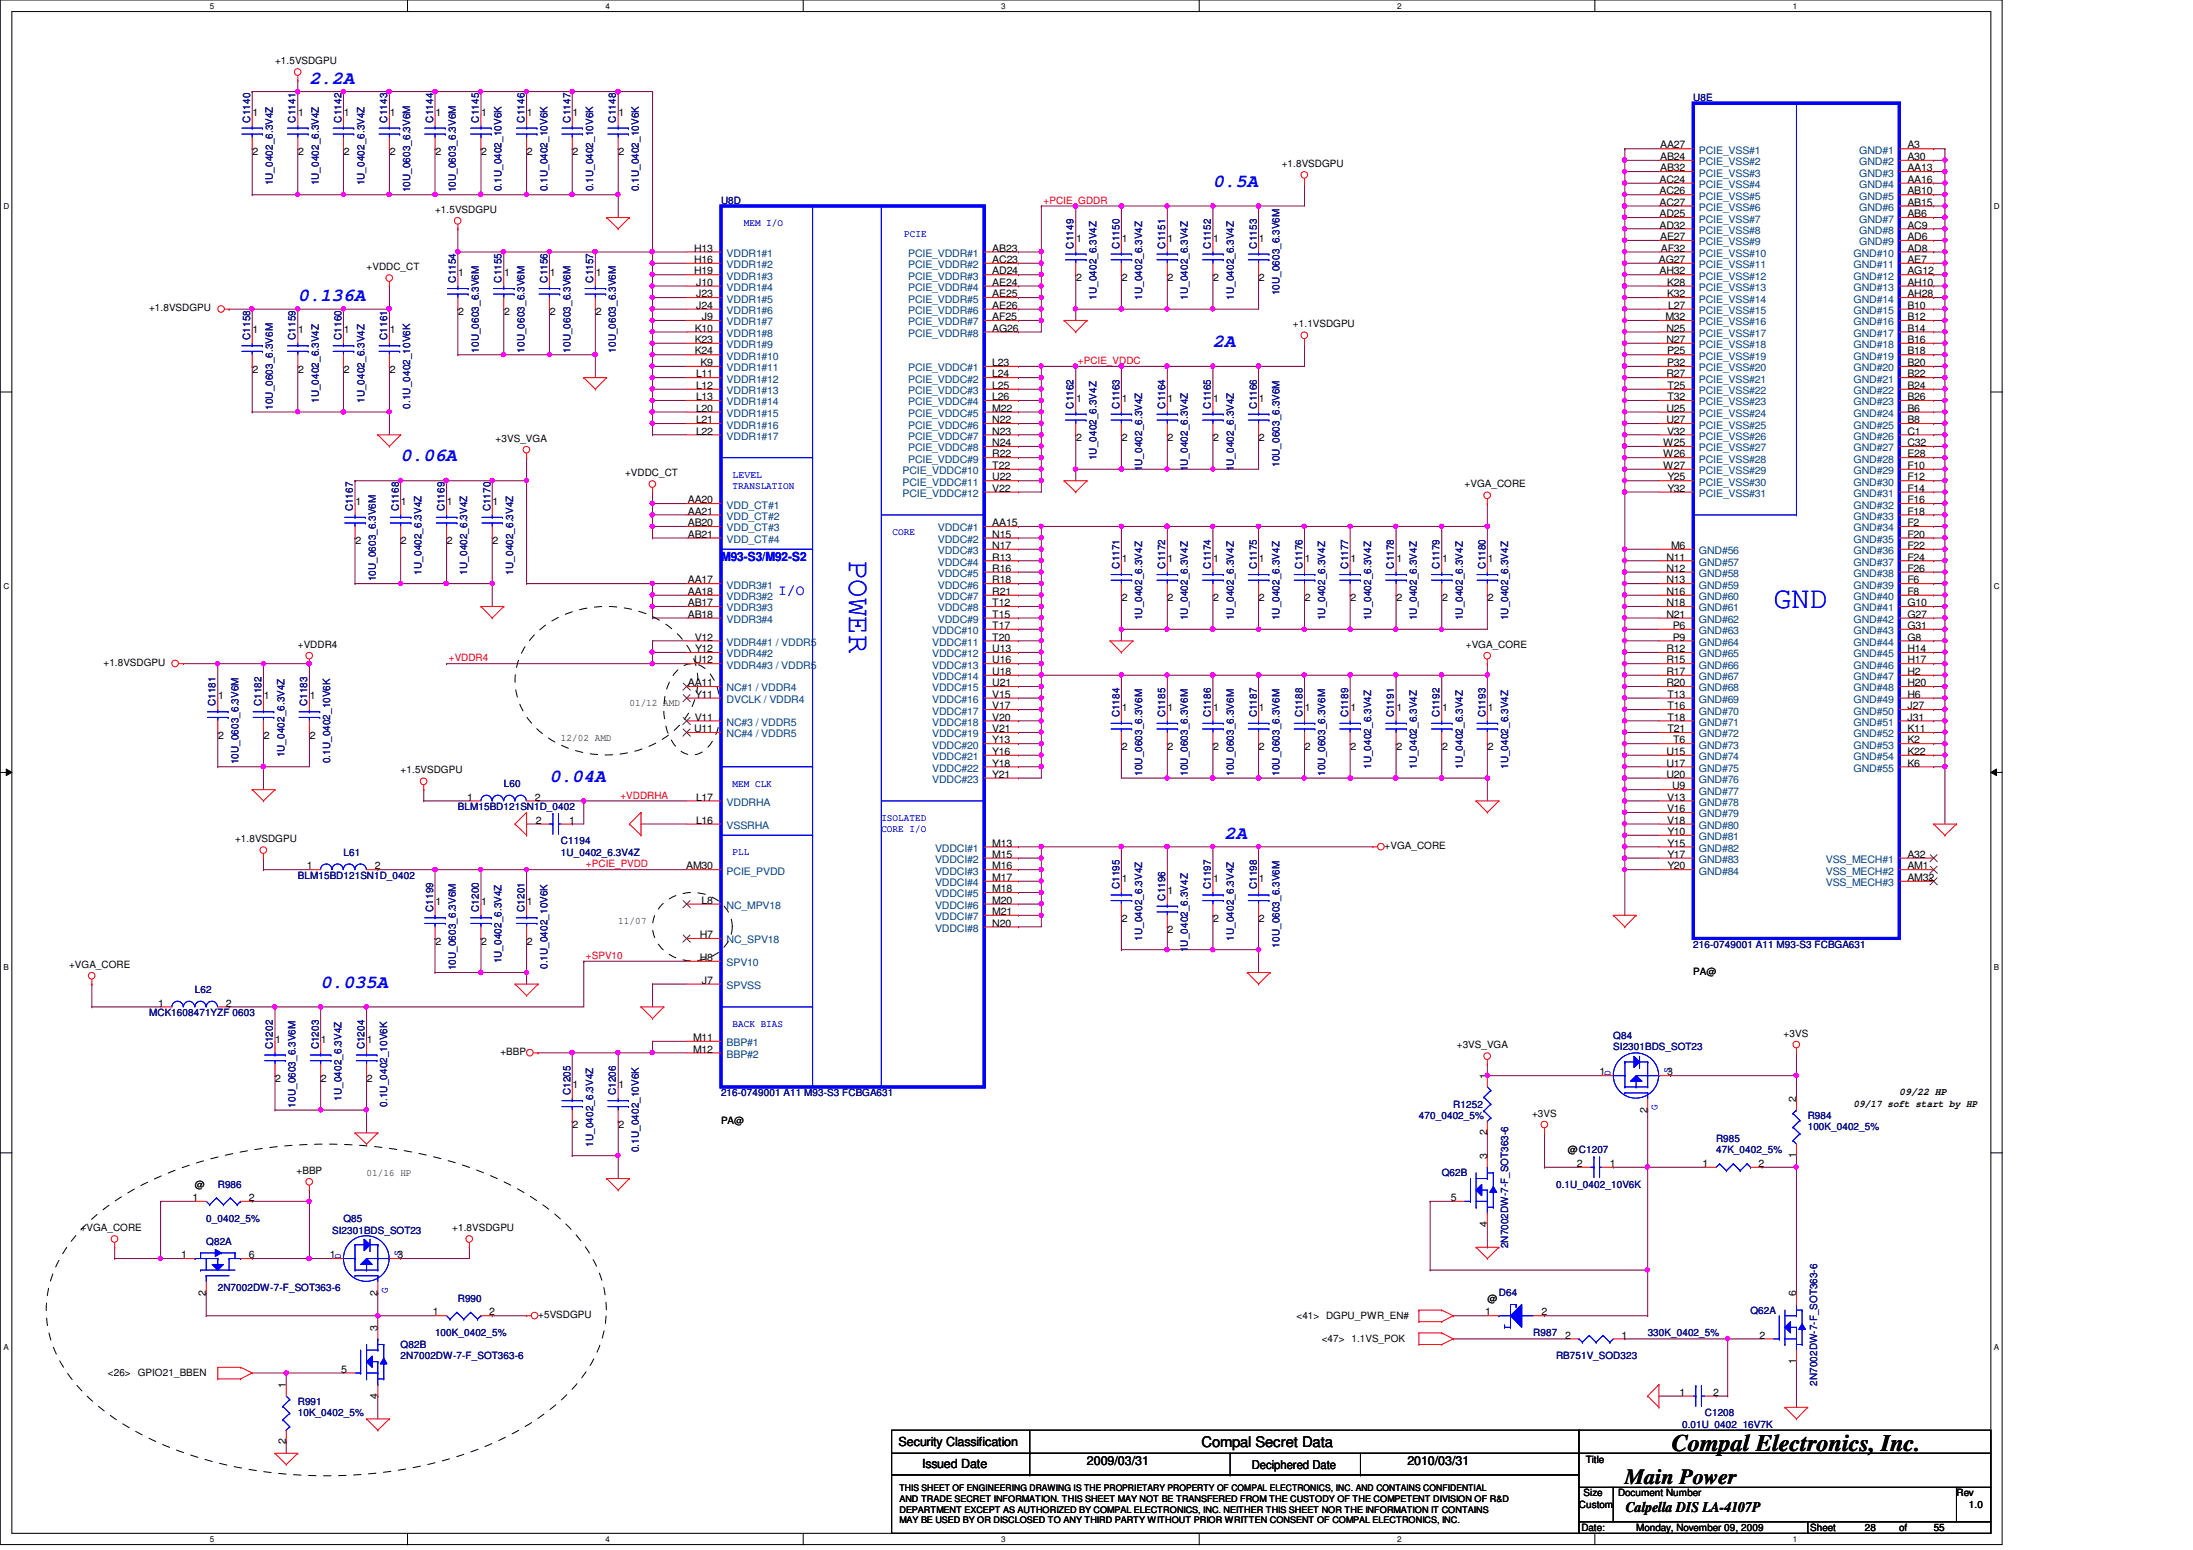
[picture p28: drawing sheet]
<svg xmlns="http://www.w3.org/2000/svg" width="297mm" height="210mm" viewBox="0 0 297 210" stroke-linecap="round" stroke-linejoin="round" font-family="sans-serif">
<defs><g id="words">
<g font-size="4.1" fill="#00f">
<text x="115" y="75.9" transform="rotate(90 115 75.9)">POWER</text>
<text x="240.2" y="82.4">GND</text>
</g>
<text font-size="3.2" x="226.4" y="196.6">Compal Electronics, Inc.</text>
<text font-size="2.9" x="220.1" y="201">Main Power</text>
<g font-size="2.5" fill="#00f">
<text x="41.9" y="11.3">2.2A</text>
<text x="164.3" y="25.3">0.5A</text>
<text x="40.3" y="40.8">0.136A</text>
<text x="164.3" y="47">2A</text>
<text x="54.3" y="62.5">0.06A</text>
<text x="74.4" y="105.9">0.04A</text>
<text x="165.9" y="113.6">2A</text>
<text x="43.4" y="133.7">0.035A</text>
</g>
<text font-size="2" fill="#00f" x="105.4" y="80.6">I/O</text>
<g font-size="2">
<text x="162.7" y="196">Compal Secret Data</text>
<text x="220.2" y="204.8">Calpella DIS LA-4107P</text>
</g>
<text font-size="1.7" fill="#00f" x="97.7" y="75.9">M93-S3/M92-S2</text>
<g font-size="1.7">
<text x="121.7" y="195.8">Security Classification</text>
<text x="124.9" y="198.8">Issued Date</text>
<text x="147.2" y="198.3">2009/03/31</text>
<text x="169.5" y="198.9">Deciphered Date</text>
<text x="190.6" y="198.3">2010/03/31</text>
</g>
<g font-size="1.4">
<text x="37.2" y="8.7">+1.5VSDGPU</text>
<text x="34.2" y="15.7">1</text>
<text x="40.4" y="15.7">1</text>
<text x="46.6" y="15.7">1</text>
<text x="52.8" y="15.7">1</text>
<text x="59" y="15.7">1</text>
<text x="65.2" y="15.7">1</text>
<text x="71.4" y="15.7">1</text>
<text x="77.6" y="15.7">1</text>
<text x="83.8" y="15.7">1</text>
<text x="34.2" y="21">2</text>
<text x="40.4" y="21">2</text>
<text x="46.6" y="21">2</text>
<text x="52.8" y="21">2</text>
<text x="59" y="21">2</text>
<text x="65.2" y="21">2</text>
<text x="71.4" y="21">2</text>
<text x="77.6" y="21">2</text>
<text x="83.8" y="21">2</text>
<text x="173.6" y="22.6">+1.8VSDGPU</text>
<text x="224.9" y="20.1">AA27</text>
<text x="224.9" y="21.7">AB24</text>
<text x="224.9" y="23.2">AB32</text>
<text x="258.4" y="20.1">A3</text>
<text x="258.4" y="21.7">A30</text>
<text x="258.4" y="23.2">AA13</text>
<text x="58.9" y="28.8">+1.5VSDGPU</text>
<text x="224.8" y="24.8">AC24</text>
<text x="224.8" y="26.3">AC26</text>
<text x="224.8" y="27.9">AC27</text>
<text x="224.8" y="29.4">AD25</text>
<text x="258.4" y="24.8">AA16</text>
<text x="258.4" y="26.3">AB10</text>
<text x="258.4" y="27.9">AB15</text>
<text x="258.4" y="29.4">AB6</text>
<text x="94" y="34.1">H13</text>
<text x="94" y="35.6">H16</text>
<text x="134.4" y="34.1">AB23</text>
<text x="134.4" y="35.6">AC23</text>
<text x="145.8" y="32.7">1</text>
<text x="151.9" y="32.7">1</text>
<text x="158.2" y="32.7">1</text>
<text x="164.3" y="32.7">1</text>
<text x="170.5" y="32.7">1</text>
<text x="224.7" y="35.6">AG27</text>
<text x="224.8" y="30.9">AD32</text>
<text x="224.9" y="32.5">AE27</text>
<text x="225" y="34.1">AF32</text>
<text x="258.4" y="34.1">AD8</text>
<text x="258.4" y="35.6">AE7</text>
<text x="258.4" y="30.9">AC9</text>
<text x="258.4" y="32.5">AD6</text>
<text x="49.7" y="36.6">+VDDC_CT</text>
<text x="62.1" y="37.3">1</text>
<text x="68.3" y="37.3">1</text>
<text x="74.5" y="37.3">1</text>
<text x="80.7" y="37.3">1</text>
<text x="94" y="37.2">H19</text>
<text x="94.3" y="38.7">J10</text>
<text x="94.3" y="40.3">J23</text>
<text x="94.3" y="41.8">J24</text>
<text x="134.4" y="37.2">AD24</text>
<text x="134.4" y="38.7">AE24</text>
<text x="134.4" y="40.3">AE25</text>
<text x="134.4" y="41.8">AE26</text>
<text x="145.8" y="38.1">2</text>
<text x="151.9" y="38.1">2</text>
<text x="158.2" y="38.1">2</text>
<text x="164.3" y="38.1">2</text>
<text x="170.5" y="38.1">2</text>
<text x="224.8" y="37.2">AH32</text>
<text x="225.8" y="38.7">K28</text>
<text x="225.8" y="40.3">K32</text>
<text x="226" y="41.8">L27</text>
<text x="258.4" y="37.2">AG12</text>
<text x="258.4" y="38.7">AH10</text>
<text x="258.4" y="40.3">AH28</text>
<text x="258.4" y="41.8">B10</text>
<text x="20.2" y="42.2">+1.8VSDGPU</text>
<text x="34.2" y="45.1">1</text>
<text x="40.4" y="45.1">1</text>
<text x="46.6" y="45.1">1</text>
<text x="52.8" y="45.1">1</text>
<text x="62.1" y="42.7">2</text>
<text x="68.3" y="42.7">2</text>
<text x="74.5" y="42.7">2</text>
<text x="80.7" y="42.7">2</text>
<text x="94.1" y="44.9">K10</text>
<text x="94.1" y="46.4">K23</text>
<text x="95.1" y="43.3">J9</text>
<text x="134.4" y="43.3">AF25</text>
<text x="134.4" y="44.9">AG26</text>
<text x="175.1" y="44.3">+1.1VSDGPU</text>
<text x="225.6" y="43.3">M32</text>
<text x="225.7" y="44.9">N25</text>
<text x="225.7" y="46.4">N27</text>
<text x="258.4" y="43.3">B12</text>
<text x="258.4" y="44.9">B14</text>
<text x="258.4" y="46.4">B16</text>
<text x="34.2" y="50.5">2</text>
<text x="40.4" y="50.5">2</text>
<text x="46.6" y="50.5">2</text>
<text x="52.8" y="50.5">2</text>
<text x="94.1" y="48">K24</text>
<text x="94.3" y="51.1">L11</text>
<text x="94.3" y="52.7">L12</text>
<text x="94.9" y="49.6">K9</text>
<text x="134.4" y="49.6">L23</text>
<text x="134.4" y="51.1">L24</text>
<text x="134.4" y="52.7">L25</text>
<text x="225.7" y="51.1">R27</text>
<text x="225.8" y="48">P25</text>
<text x="225.8" y="49.6">P32</text>
<text x="225.8" y="52.7">T25</text>
<text x="258.4" y="48">B18</text>
<text x="258.4" y="49.6">B20</text>
<text x="258.4" y="51.1">B22</text>
<text x="258.4" y="52.7">B24</text>
<text x="67.1" y="59.8">+3VS_VGA</text>
<text x="94.3" y="54.2">L13</text>
<text x="94.3" y="55.8">L20</text>
<text x="94.3" y="57.3">L21</text>
<text x="94.3" y="58.8">L22</text>
<text x="134.4" y="54.2">L26</text>
<text x="134.4" y="55.8">M22</text>
<text x="134.4" y="57.3">N22</text>
<text x="134.4" y="58.8">N23</text>
<text x="145.8" y="54.4">1</text>
<text x="145.8" y="59.8">2</text>
<text x="151.9" y="54.4">1</text>
<text x="151.9" y="59.8">2</text>
<text x="158.2" y="54.4">1</text>
<text x="158.2" y="59.8">2</text>
<text x="164.3" y="54.4">1</text>
<text x="164.3" y="59.8">2</text>
<text x="170.5" y="54.4">1</text>
<text x="170.5" y="59.8">2</text>
<text x="225.7" y="55.8">U25</text>
<text x="225.7" y="57.3">U27</text>
<text x="225.8" y="58.8">V32</text>
<text x="225.8" y="54.2">T32</text>
<text x="258.4" y="54.2">B26</text>
<text x="258.4" y="55.8">B6</text>
<text x="258.4" y="57.3">B8</text>
<text x="258.4" y="58.8">C1</text>
<text x="84.7" y="64.5">+VDDC_CT</text>
<text x="134.4" y="63.5">T22</text>
<text x="134.4" y="65.1">U22</text>
<text x="134.4" y="60.4">N24</text>
<text x="134.4" y="61.9">R22</text>
<text x="198.4" y="66">+VGA_CORE</text>
<text x="225.3" y="60.4">W25</text>
<text x="225.3" y="61.9">W26</text>
<text x="225.3" y="63.5">W27</text>
<text x="225.8" y="65.1">Y25</text>
<text x="258.4" y="60.4">C32</text>
<text x="258.4" y="61.9">E28</text>
<text x="258.4" y="63.5">F10</text>
<text x="258.4" y="65.1">F12</text>
<text x="48.1" y="68.3">1</text>
<text x="54.3" y="68.3">1</text>
<text x="60.5" y="68.3">1</text>
<text x="66.7" y="68.3">1</text>
<text x="93.2" y="68.2">AA20</text>
<text x="93.2" y="69.7">AA21</text>
<text x="93.2" y="71.2">AB20</text>
<text x="134.4" y="66.6">V22</text>
<text x="134.4" y="71.2">AA15</text>
<text x="225.8" y="66.6">Y32</text>
<text x="258.4" y="66.6">F14</text>
<text x="258.4" y="68.2">F16</text>
<text x="258.4" y="69.7">F18</text>
<text x="258.4" y="71.2">F2</text>
<text x="48.1" y="73.7">2</text>
<text x="54.3" y="73.7">2</text>
<text x="60.5" y="73.7">2</text>
<text x="66.7" y="73.7">2</text>
<text x="93.2" y="72.8">AB21</text>
<text x="134.4" y="72.8">N15</text>
<text x="134.4" y="74.3">N17</text>
<text x="134.4" y="75.9">R13</text>
<text x="134.4" y="77.4">R16</text>
<text x="151.9" y="76.1">1</text>
<text x="158.2" y="76.1">1</text>
<text x="164.3" y="76.1">1</text>
<text x="170.5" y="76.1">1</text>
<text x="176.7" y="76.1">1</text>
<text x="182.9" y="76.1">1</text>
<text x="189.1" y="76.1">1</text>
<text x="195.3" y="76.1">1</text>
<text x="201.5" y="76.1">1</text>
<text x="225.7" y="75.9">N11</text>
<text x="225.7" y="77.4">N12</text>
<text x="226.4" y="74.3">M6</text>
<text x="258.4" y="72.8">F20</text>
<text x="258.4" y="74.3">F22</text>
<text x="258.4" y="75.9">F24</text>
<text x="258.4" y="77.4">F26</text>
<text x="93.2" y="79">AA17</text>
<text x="93.2" y="80.6">AA18</text>
<text x="93.2" y="82.1">AB17</text>
<text x="93.2" y="83.7">AB18</text>
<text x="134.4" y="79">R18</text>
<text x="134.4" y="80.6">R21</text>
<text x="134.4" y="82.1">T12</text>
<text x="134.4" y="83.7">T15</text>
<text x="151.9" y="81.4">2</text>
<text x="158.2" y="81.4">2</text>
<text x="164.3" y="81.4">2</text>
<text x="170.5" y="81.4">2</text>
<text x="176.7" y="81.4">2</text>
<text x="182.9" y="81.4">2</text>
<text x="189.1" y="81.4">2</text>
<text x="195.3" y="81.4">2</text>
<text x="201.5" y="81.4">2</text>
<text x="225.7" y="79">N13</text>
<text x="225.7" y="80.6">N16</text>
<text x="225.7" y="82.1">N18</text>
<text x="225.7" y="83.7">N21</text>
<text x="258.4" y="79">F6</text>
<text x="258.4" y="80.6">F8</text>
<text x="258.4" y="82.1">G10</text>
<text x="258.4" y="83.7">G27</text>
<text x="40.3" y="87.7">+VDDR4</text>
<text x="94" y="89.8">U12</text>
<text x="94.1" y="86.7">V12</text>
<text x="94.1" y="88.3">Y12</text>
<text x="134.4" y="85.2">T17</text>
<text x="134.4" y="86.7">T20</text>
<text x="134.4" y="88.3">U13</text>
<text x="134.4" y="89.8">U16</text>
<text x="198.5" y="87.7">+VGA_CORE</text>
<text x="225.7" y="88.3">R12</text>
<text x="225.7" y="89.8">R15</text>
<text x="226.6" y="85.2">P6</text>
<text x="226.6" y="86.7">P9</text>
<text x="258.4" y="85.2">G31</text>
<text x="258.4" y="86.7">G8</text>
<text x="258.4" y="88.3">H14</text>
<text x="258.4" y="89.8">H17</text>
<text x="14" y="90.2">+1.8VSDGPU</text>
<text x="29.5" y="94.7">1</text>
<text x="35.7" y="94.7">1</text>
<text x="41.9" y="94.7">1</text>
<text x="85.3" y="95.7">01/12 AMD</text>
<text x="93.2" y="92.9">AA11</text>
<text x="94.1" y="94.5">Y11</text>
<text x="134.4" y="91.4">U18</text>
<text x="134.4" y="92.9">U21</text>
<text x="134.4" y="94.5">V15</text>
<text x="225.7" y="91.4">R17</text>
<text x="225.7" y="92.9">R20</text>
<text x="225.8" y="94.5">T13</text>
<text x="258.4" y="91.4">H2</text>
<text x="258.4" y="92.9">H20</text>
<text x="258.4" y="94.5">H6</text>
<text x="29.5" y="100">2</text>
<text x="35.7" y="100">2</text>
<text x="41.9" y="100">2</text>
<text x="76" y="100.3">12/02 AMD</text>
<text x="94" y="99.1">U11</text>
<text x="94.1" y="97.6">V11</text>
<text x="134.4" y="96.1">V17</text>
<text x="134.4" y="97.6">V20</text>
<text x="134.4" y="99.1">V21</text>
<text x="134.4" y="100.7">Y13</text>
<text x="151.9" y="96.2">1</text>
<text x="151.9" y="101.6">2</text>
<text x="158.2" y="96.2">1</text>
<text x="158.2" y="101.6">2</text>
<text x="164.3" y="96.2">1</text>
<text x="164.3" y="101.6">2</text>
<text x="170.5" y="96.2">1</text>
<text x="170.5" y="101.6">2</text>
<text x="176.7" y="96.2">1</text>
<text x="176.7" y="101.6">2</text>
<text x="182.9" y="96.2">1</text>
<text x="182.9" y="101.6">2</text>
<text x="189.1" y="96.2">1</text>
<text x="189.1" y="101.6">2</text>
<text x="195.3" y="96.2">1</text>
<text x="195.3" y="101.6">2</text>
<text x="201.5" y="96.2">1</text>
<text x="201.5" y="101.6">2</text>
<text x="225.8" y="96.1">T16</text>
<text x="225.8" y="97.6">T18</text>
<text x="225.8" y="99.1">T21</text>
<text x="226.6" y="100.7">T6</text>
<text x="258.4" y="96.1">J27</text>
<text x="258.4" y="97.6">J31</text>
<text x="258.4" y="99.1">K11</text>
<text x="258.4" y="100.7">K2</text>
<text x="54.3" y="104.7">+1.5VSDGPU</text>
<text x="134.4" y="102.2">Y16</text>
<text x="134.4" y="103.8">Y18</text>
<text x="134.4" y="105.3">Y21</text>
<text x="225.7" y="102.2">U15</text>
<text x="225.7" y="103.8">U17</text>
<text x="225.7" y="105.3">U20</text>
<text x="226.5" y="106.9">U9</text>
<text x="258.4" y="102.2">K22</text>
<text x="258.4" y="103.8">K6</text>
<text x="63.3" y="108.4">1</text>
<text x="72.4" y="108.4">2</text>
<text x="72.6" y="111.5">2</text>
<text x="77.1" y="111.5">1</text>
<text x="94.3" y="108.4">L17</text>
<text x="94.3" y="111.5">L16</text>
<text x="225.8" y="108.4">V13</text>
<text x="225.8" y="110">V16</text>
<text x="225.8" y="111.5">V18</text>
<text x="225.8" y="113.1">Y10</text>
<text x="31.8" y="114">+1.8VSDGPU</text>
<text x="41.6" y="117.7">1</text>
<text x="50.8" y="117.7">2</text>
<text x="93" y="117.7">AM30</text>
<text x="134.4" y="114.6">M13</text>
<text x="134.4" y="116.2">M15</text>
<text x="134.4" y="117.7">M16</text>
<text x="134.4" y="119.3">M17</text>
<text x="151.9" y="119.5">1</text>
<text x="164.3" y="119.5">1</text>
<text x="170.5" y="119.5">1</text>
<text x="187.5" y="115">+VGA_CORE</text>
<text x="225.8" y="114.6">Y15</text>
<text x="225.8" y="116.2">Y17</text>
<text x="225.8" y="117.7">Y20</text>
<text x="258.4" y="116.2">A32</text>
<text x="258.4" y="117.7">AM1</text>
<text x="258.4" y="119.3">AM32</text>
<text x="59" y="122.6">1</text>
<text x="65.2" y="122.6">1</text>
<text x="71.4" y="122.6">1</text>
<text x="83.7" y="125.1">11/07</text>
<text x="95" y="122.4">L8</text>
<text x="134.4" y="120.8">M18</text>
<text x="134.4" y="123.9">M21</text>
<text x="134.4" y="122.4">M20</text>
<text x="134.4" y="125.5">N20</text>
<text x="151.9" y="124.8">2</text>
<text x="158.2" y="121">1</text>
<text x="164.3" y="124.8">2</text>
<text x="170.5" y="124.8">2</text>
<text x="9.4" y="131.1">+VGA_CORE</text>
<text x="59" y="127.9">2</text>
<text x="65.2" y="127.9">2</text>
<text x="71.4" y="127.9">2</text>
<text x="94.8" y="127">H7</text>
<text x="94.8" y="130.1">H8</text>
<text x="158.2" y="126.4">2</text>
<text x="229.4" y="132">PA@</text>
<text x="21.4" y="136.3">1</text>
<text x="30.6" y="136.3">2</text>
<text x="95.1" y="133.2">J7</text>
<text x="37.3" y="141.2">1</text>
<text x="43.5" y="141.2">1</text>
<text x="49.7" y="141.2">1</text>
<text x="67.8" y="142.9">+BBP</text>
<text x="93.9" y="141">M11</text>
<text x="93.9" y="142.5">M12</text>
<text x="197.3" y="141.9">+3VS_VGA</text>
<text x="241.6" y="140.4">+3VS</text>
<text x="37.3" y="146.5">2</text>
<text x="43.5" y="146.5">2</text>
<text x="49.7" y="146.5">2</text>
<text x="77.6" y="147.4">1</text>
<text x="83.8" y="147.4">1</text>
<text x="201.4" y="146.1" transform="rotate(-90 201.4 146.1)">1</text>
<text x="216.7" y="145.6">1</text>
<text x="225.8" y="145.6">3</text>
<text x="243.3" y="149.2" transform="rotate(-90 243.3 149.2)">2</text>
<text x="251.1" y="149.9">09/17 soft start by HP</text>
<text x="257.3" y="148.3">09/22 HP</text>
<text x="77.6" y="152.7">2</text>
<text x="83.8" y="152.7">2</text>
<text x="97.7" y="152.1">PA@</text>
<text x="201.4" y="153.8" transform="rotate(-90 201.4 153.8)">2</text>
<text x="207.5" y="151.2">+3VS</text>
<text x="223.1" y="150.7" transform="rotate(-90 223.1 150.7)">2</text>
<text x="26.4" y="160.8">@</text>
<text x="40.2" y="159">+BBP</text>
<text x="49.7" y="159.2">01/16 HP</text>
<text x="201.4" y="157" transform="rotate(-90 201.4 157)">3</text>
<text x="212.3" y="156.2">@C1207</text>
<text x="213.6" y="158">2</text>
<text x="218.1" y="158">1</text>
<text x="230.6" y="158">1</text>
<text x="238.2" y="158">2</text>
<text x="243.3" y="156.8" transform="rotate(-90 243.3 156.8)">1</text>
<text x="10.9" y="166.7">+VGA_CORE</text>
<text x="26.1" y="162.6">1</text>
<text x="33.7" y="162.6">2</text>
<text x="61.3" y="166.7">+1.8VSDGPU</text>
<text x="196.5" y="162.6">5</text>
<text x="201.4" y="166.2" transform="rotate(-90 201.4 166.2)">4</text>
<text x="24.5" y="170.4">1</text>
<text x="33.7" y="170.4">6</text>
<text x="44.7" y="170.4">1</text>
<text x="53.8" y="170.4">3</text>
<text x="27.9" y="175.5" transform="rotate(-90 27.9 175.5)">2</text>
<text x="51.1" y="175.5" transform="rotate(-90 51.1 175.5)">2</text>
<text x="58.6" y="178.1">1</text>
<text x="66.2" y="178.1">2</text>
<text x="72.9" y="178.5">+5VSDGPU</text>
<text x="175.6" y="178.6">&lt;41&gt; DGPU_PWR_EN#</text>
<text x="201.2" y="178.1">1</text>
<text x="201.5" y="176.3">@</text>
<text x="208.8" y="178.1">2</text>
<text x="243.3" y="175.6" transform="rotate(-90 243.3 175.6)">6</text>
<text x="46.2" y="185.9">5</text>
<text x="51.1" y="180.2" transform="rotate(-90 51.1 180.2)">3</text>
<text x="179" y="181.7">&lt;47&gt; 1.1VS_POK</text>
<text x="212" y="181.3">2</text>
<text x="219.6" y="181.3">1</text>
<text x="238.3" y="181.3">2</text>
<text x="243.3" y="184.7" transform="rotate(-90 243.3 184.7)">1</text>
<text x="14.6" y="186.4">&lt;26&gt;</text>
<text x="18.7" y="186.4">GPIO21_BBEN</text>
<text x="38.7" y="188" transform="rotate(-90 38.7 188)">1</text>
<text x="51.1" y="189.4" transform="rotate(-90 51.1 189.4)">4</text>
<text x="227.5" y="189">1</text>
<text x="232" y="189">2</text>
<text x="38.7" y="195.6" transform="rotate(-90 38.7 195.6)">2</text>
<text x="214.5" y="202.6">Size</text>
<text x="214.8" y="198.2">Title</text>
<text x="219.2" y="202.6">Document Number</text>
<text x="265" y="202.6">Rev</text>
<text x="213.9" y="204.2">Custom</text>
<text x="214.2" y="207.3">Date:</text>
<text x="221.6" y="207.3">Monday, November 09, 2009</text>
<text x="245.2" y="207.3">Sheet</text>
<text x="252.6" y="207.3">28</text>
<text x="257.3" y="207.3">of</text>
<text x="261.9" y="207.3">55</text>
<text x="266.7" y="204.2">1.0</text>
</g>
<g font-size="1.4" fill="#000080">
<text x="33.9" y="16.6" transform="rotate(-90 33.9 16.6)">C1140</text>
<text x="40" y="16.6" transform="rotate(-90 40 16.6)">C1141</text>
<text x="46.3" y="16.6" transform="rotate(-90 46.3 16.6)">C1142</text>
<text x="52.4" y="16.6" transform="rotate(-90 52.4 16.6)">C1143</text>
<text x="58.7" y="16.6" transform="rotate(-90 58.7 16.6)">C1144</text>
<text x="64.9" y="16.6" transform="rotate(-90 64.9 16.6)">C1145</text>
<text x="71" y="16.6" transform="rotate(-90 71 16.6)">C1146</text>
<text x="77.3" y="16.6" transform="rotate(-90 77.3 16.6)">C1147</text>
<text x="83.4" y="16.6" transform="rotate(-90 83.4 16.6)">C1148</text>
<text x="229.4" y="13.6">U8E</text>
<text x="37" y="25.1" transform="rotate(-90 37 25.1)">1U_0402_6.3V4Z</text>
<text x="43.2" y="25.1" transform="rotate(-90 43.2 25.1)">1U_0402_6.3V4Z</text>
<text x="49.4" y="25.1" transform="rotate(-90 49.4 25.1)">1U_0402_6.3V4Z</text>
<text x="55.5" y="26" transform="rotate(-90 55.5 26)">10U_0603_6.3V6M</text>
<text x="61.8" y="26" transform="rotate(-90 61.8 26)">10U_0603_6.3V6M</text>
<text x="67.9" y="25.9" transform="rotate(-90 67.9 25.9)">0.1U_0402_10V6K</text>
<text x="74.2" y="25.9" transform="rotate(-90 74.2 25.9)">0.1U_0402_10V6K</text>
<text x="80.3" y="25.9" transform="rotate(-90 80.3 25.9)">0.1U_0402_10V6K</text>
<text x="86.5" y="25.9" transform="rotate(-90 86.5 25.9)">0.1U_0402_10V6K</text>
<text x="97.7" y="27.6">U8D</text>
<text x="145.4" y="33.7" transform="rotate(-90 145.4 33.7)">C1149</text>
<text x="151.6" y="33.7" transform="rotate(-90 151.6 33.7)">C1150</text>
<text x="157.8" y="33.7" transform="rotate(-90 157.8 33.7)">C1151</text>
<text x="164" y="33.7" transform="rotate(-90 164 33.7)">C1152</text>
<text x="170.2" y="33.7" transform="rotate(-90 170.2 33.7)">C1153</text>
<text x="61.8" y="38.3" transform="rotate(-90 61.8 38.3)">C1154</text>
<text x="67.9" y="38.3" transform="rotate(-90 67.9 38.3)">C1155</text>
<text x="74.2" y="38.3" transform="rotate(-90 74.2 38.3)">C1156</text>
<text x="80.3" y="38.3" transform="rotate(-90 80.3 38.3)">C1157</text>
<text x="148.5" y="40.6" transform="rotate(-90 148.5 40.6)">1U_0402_6.3V4Z</text>
<text x="154.7" y="40.6" transform="rotate(-90 154.7 40.6)">1U_0402_6.3V4Z</text>
<text x="160.9" y="40.6" transform="rotate(-90 160.9 40.6)">1U_0402_6.3V4Z</text>
<text x="167.1" y="40.6" transform="rotate(-90 167.1 40.6)">1U_0402_6.3V4Z</text>
<text x="173.3" y="40" transform="rotate(-90 173.3 40)">10U_0603_6.3V6M</text>
<text x="33.9" y="46" transform="rotate(-90 33.9 46)">C1158</text>
<text x="40" y="46" transform="rotate(-90 40 46)">C1159</text>
<text x="46.3" y="46" transform="rotate(-90 46.3 46)">C1160</text>
<text x="52.4" y="46" transform="rotate(-90 52.4 46)">C1161</text>
<text x="64.9" y="47.8" transform="rotate(-90 64.9 47.8)">10U_0603_6.3V6M</text>
<text x="71" y="47.8" transform="rotate(-90 71 47.8)">10U_0603_6.3V6M</text>
<text x="77.3" y="47.8" transform="rotate(-90 77.3 47.8)">10U_0603_6.3V6M</text>
<text x="83.4" y="47.8" transform="rotate(-90 83.4 47.8)">10U_0603_6.3V6M</text>
<text x="37" y="55.5" transform="rotate(-90 37 55.5)">10U_0603_6.3V6M</text>
<text x="43.2" y="54.6" transform="rotate(-90 43.2 54.6)">1U_0402_6.3V4Z</text>
<text x="49.4" y="54.6" transform="rotate(-90 49.4 54.6)">1U_0402_6.3V4Z</text>
<text x="55.5" y="55.3" transform="rotate(-90 55.5 55.3)">0.1U_0402_10V6K</text>
<text x="145.4" y="55.3" transform="rotate(-90 145.4 55.3)">C1162</text>
<text x="151.6" y="55.3" transform="rotate(-90 151.6 55.3)">C1163</text>
<text x="157.8" y="55.3" transform="rotate(-90 157.8 55.3)">C1164</text>
<text x="164" y="55.3" transform="rotate(-90 164 55.3)">C1165</text>
<text x="170.2" y="55.3" transform="rotate(-90 170.2 55.3)">C1166</text>
<text x="148.5" y="62.3" transform="rotate(-90 148.5 62.3)">1U_0402_6.3V4Z</text>
<text x="154.7" y="63.8" transform="rotate(-90 154.7 63.8)">1U_0402_6.3V4Z</text>
<text x="160.9" y="63.8" transform="rotate(-90 160.9 63.8)">1U_0402_6.3V4Z</text>
<text x="167.1" y="63.8" transform="rotate(-90 167.1 63.8)">1U_0402_6.3V4Z</text>
<text x="173.3" y="63.2" transform="rotate(-90 173.3 63.2)">10U_0603_6.3V6M</text>
<text x="47.8" y="69.3" transform="rotate(-90 47.8 69.3)">C1167</text>
<text x="54" y="69.3" transform="rotate(-90 54 69.3)">C1168</text>
<text x="60.2" y="69.3" transform="rotate(-90 60.2 69.3)">C1169</text>
<text x="66.4" y="69.3" transform="rotate(-90 66.4 69.3)">C1170</text>
<text x="57.1" y="77.8" transform="rotate(-90 57.1 77.8)">1U_0402_6.3V4Z</text>
<text x="63.3" y="77.8" transform="rotate(-90 63.3 77.8)">1U_0402_6.3V4Z</text>
<text x="69.5" y="77.8" transform="rotate(-90 69.5 77.8)">1U_0402_6.3V4Z</text>
<text x="151.6" y="77" transform="rotate(-90 151.6 77)">C1171</text>
<text x="157.8" y="77" transform="rotate(-90 157.8 77)">C1172</text>
<text x="164" y="77" transform="rotate(-90 164 77)">C1174</text>
<text x="170.2" y="77" transform="rotate(-90 170.2 77)">C1175</text>
<text x="176.4" y="77" transform="rotate(-90 176.4 77)">C1176</text>
<text x="182.6" y="77" transform="rotate(-90 182.6 77)">C1177</text>
<text x="188.8" y="77" transform="rotate(-90 188.8 77)">C1178</text>
<text x="195" y="77" transform="rotate(-90 195 77)">C1179</text>
<text x="201.2" y="77" transform="rotate(-90 201.2 77)">C1180</text>
<text x="50.9" y="78.7" transform="rotate(-90 50.9 78.7)">10U_0603_6.3V6M</text>
<text x="154.7" y="84" transform="rotate(-90 154.7 84)">1U_0402_6.3V4Z</text>
<text x="160.9" y="84" transform="rotate(-90 160.9 84)">1U_0402_6.3V4Z</text>
<text x="167.1" y="84" transform="rotate(-90 167.1 84)">1U_0402_6.3V4Z</text>
<text x="173.3" y="84" transform="rotate(-90 173.3 84)">1U_0402_6.3V4Z</text>
<text x="179.5" y="84" transform="rotate(-90 179.5 84)">1U_0402_6.3V4Z</text>
<text x="185.7" y="84" transform="rotate(-90 185.7 84)">1U_0402_6.3V4Z</text>
<text x="191.9" y="84" transform="rotate(-90 191.9 84)">1U_0402_6.3V4Z</text>
<text x="198.1" y="84" transform="rotate(-90 198.1 84)">1U_0402_6.3V4Z</text>
<text x="204.3" y="84" transform="rotate(-90 204.3 84)">1U_0402_6.3V4Z</text>
<text x="29.2" y="95.6" transform="rotate(-90 29.2 95.6)">C1181</text>
<text x="35.4" y="95.6" transform="rotate(-90 35.4 95.6)">C1182</text>
<text x="41.6" y="95.6" transform="rotate(-90 41.6 95.6)">C1183</text>
<text x="151.6" y="97.2" transform="rotate(-90 151.6 97.2)">C1184</text>
<text x="157.8" y="97.2" transform="rotate(-90 157.8 97.2)">C1185</text>
<text x="164" y="97.2" transform="rotate(-90 164 97.2)">C1186</text>
<text x="170.2" y="97.2" transform="rotate(-90 170.2 97.2)">C1187</text>
<text x="176.4" y="97.2" transform="rotate(-90 176.4 97.2)">C1188</text>
<text x="182.6" y="97.2" transform="rotate(-90 182.6 97.2)">C1189</text>
<text x="188.8" y="97.2" transform="rotate(-90 188.8 97.2)">C1191</text>
<text x="195" y="97.2" transform="rotate(-90 195 97.2)">C1192</text>
<text x="201.2" y="97.2" transform="rotate(-90 201.2 97.2)">C1193</text>
<text x="32.3" y="103.5" transform="rotate(-90 32.3 103.5)">10U_0603_6.3V6M</text>
<text x="38.5" y="102.6" transform="rotate(-90 38.5 102.6)">1U_0402_6.3V4Z</text>
<text x="44.7" y="103.4" transform="rotate(-90 44.7 103.4)">0.1U_0402_10V6K</text>
<text x="68.2" y="106.6">L60</text>
<text x="154.7" y="105.1" transform="rotate(-90 154.7 105.1)">10U_0603_6.3V6M</text>
<text x="160.9" y="105.1" transform="rotate(-90 160.9 105.1)">10U_0603_6.3V6M</text>
<text x="167.1" y="105.1" transform="rotate(-90 167.1 105.1)">10U_0603_6.3V6M</text>
<text x="173.3" y="105.1" transform="rotate(-90 173.3 105.1)">10U_0603_6.3V6M</text>
<text x="179.5" y="105.1" transform="rotate(-90 179.5 105.1)">10U_0603_6.3V6M</text>
<text x="185.7" y="104.1" transform="rotate(-90 185.7 104.1)">1U_0402_6.3V4Z</text>
<text x="191.9" y="104.1" transform="rotate(-90 191.9 104.1)">1U_0402_6.3V4Z</text>
<text x="198.1" y="104.1" transform="rotate(-90 198.1 104.1)">1U_0402_6.3V4Z</text>
<text x="204.3" y="104.1" transform="rotate(-90 204.3 104.1)">1U_0402_6.3V4Z</text>
<text x="62" y="109.7">BLM15BD121SN1D_0402</text>
<text x="40.3" y="119">BLM15BD121SN1D_0402</text>
<text x="46.5" y="115.9">L61</text>
<text x="76" y="114.3">C1194</text>
<text x="76" y="115.9">1U_0402_6.3V4Z</text>
<text x="58.7" y="123.5" transform="rotate(-90 58.7 123.5)">C1199</text>
<text x="64.9" y="123.5" transform="rotate(-90 64.9 123.5)">C1200</text>
<text x="71" y="123.5" transform="rotate(-90 71 123.5)">C1201</text>
<text x="151.6" y="120.4" transform="rotate(-90 151.6 120.4)">C1195</text>
<text x="157.8" y="122" transform="rotate(-90 157.8 122)">C1196</text>
<text x="164" y="120.4" transform="rotate(-90 164 120.4)">C1197</text>
<text x="170.2" y="120.4" transform="rotate(-90 170.2 120.4)">C1198</text>
<text x="61.8" y="131.4" transform="rotate(-90 61.8 131.4)">10U_0603_6.3V6M</text>
<text x="67.9" y="130.5" transform="rotate(-90 67.9 130.5)">1U_0402_6.3V4Z</text>
<text x="74.2" y="131.2" transform="rotate(-90 74.2 131.2)">0.1U_0402_10V6K</text>
<text x="154.7" y="127.4" transform="rotate(-90 154.7 127.4)">1U_0402_6.3V4Z</text>
<text x="160.9" y="128.9" transform="rotate(-90 160.9 128.9)">1U_0402_6.3V4Z</text>
<text x="167.1" y="127.4" transform="rotate(-90 167.1 127.4)">1U_0402_6.3V4Z</text>
<text x="173.3" y="128.3" transform="rotate(-90 173.3 128.3)">10U_0603_6.3V6M</text>
<text x="229.4" y="128.3">216-0749001 A11 M93-S3 FCBGA631</text>
<text x="20.2" y="137.6">MCK1608471YZF 0603</text>
<text x="26.4" y="134.5">L62</text>
<text x="37" y="142.1" transform="rotate(-90 37 142.1)">C1202</text>
<text x="43.2" y="142.1" transform="rotate(-90 43.2 142.1)">C1203</text>
<text x="49.4" y="142.1" transform="rotate(-90 49.4 142.1)">C1204</text>
<text x="218.5" y="140.7">Q84</text>
<text x="218.5" y="142.2">SI2301BDS_SOT23</text>
<text x="40" y="150" transform="rotate(-90 40 150)">10U_0603_6.3V6M</text>
<text x="46.3" y="149.1" transform="rotate(-90 46.3 149.1)">1U_0402_6.3V4Z</text>
<text x="52.4" y="149.9" transform="rotate(-90 52.4 149.9)">0.1U_0402_10V6K</text>
<text x="77.3" y="148.3" transform="rotate(-90 77.3 148.3)">C1205</text>
<text x="83.4" y="148.3" transform="rotate(-90 83.4 148.3)">C1206</text>
<text x="97.7" y="148.4">216-0749001 A11 M93-S3 FCBGA631</text>
<text x="196.8" y="150">R1252</text>
<text x="80.3" y="155.3" transform="rotate(-90 80.3 155.3)">1U_0402_6.3V4Z</text>
<text x="192.2" y="151.6">470_0402_5%</text>
<text x="232.4" y="154.6">R985</text>
<text x="244.9" y="151.6">R984</text>
<text x="244.9" y="153.1">100K_0402_5%</text>
<text x="29.5" y="160.8">R986</text>
<text x="86.5" y="156" transform="rotate(-90 86.5 156)">0.1U_0402_10V6K</text>
<text x="195.3" y="159.3">Q62B</text>
<text x="210.8" y="160.8">0.1U_0402_10V6K</text>
<text x="232.4" y="156.2">47K_0402_5%</text>
<text x="27.9" y="165.5">0_0402_5%</text>
<text x="45" y="167">SI2301BDS_SOT23</text>
<text x="46.5" y="165.5">Q85</text>
<text x="27.9" y="168.6">Q82A</text>
<text x="204.3" y="169" transform="rotate(-90 204.3 169)">2N7002DW-7-F_SOT363-6</text>
<text x="29.5" y="174.8">2N7002DW-7-F_SOT363-6</text>
<text x="62" y="176.3">R990</text>
<text x="203" y="175.6">D64</text>
<text x="237.1" y="177.9">Q62A</text>
<text x="54.3" y="182.5">Q82B</text>
<text x="54.3" y="184.1">2N7002DW-7-F_SOT363-6</text>
<text x="58.9" y="181">100K_0402_5%</text>
<text x="207.7" y="181">R987</text>
<text x="210.8" y="184.1">RB751V_SOD323</text>
<text x="223.2" y="181">330K_0402_5%</text>
<text x="40.3" y="190.3">R991</text>
<text x="40.3" y="191.8">10K_0402_5%</text>
<text x="230.9" y="191.8">C1208</text>
<text x="246.1" y="187.7" transform="rotate(-90 246.1 187.7)">2N7002DW-7-F_SOT363-6</text>
<text x="227.8" y="193.4">0.01U_0402_16V7K</text>
</g>
<g font-size="1.4" fill="#004080">
<text x="230.1" y="20.8">PCIE_VSS#1</text>
<text x="230.1" y="22.4">PCIE_VSS#2</text>
<text x="230.1" y="23.9">PCIE_VSS#3</text>
<text x="251.8" y="20.8">GND#1</text>
<text x="251.8" y="22.4">GND#2</text>
<text x="251.8" y="23.9">GND#3</text>
<text x="230.1" y="25.5">PCIE_VSS#4</text>
<text x="230.1" y="27.1">PCIE_VSS#5</text>
<text x="230.1" y="28.6">PCIE_VSS#6</text>
<text x="251.8" y="25.5">GND#4</text>
<text x="251.8" y="27.1">GND#5</text>
<text x="251.8" y="28.6">GND#6</text>
<text x="98.4" y="34.8">VDDR1#1</text>
<text x="123" y="34.8">PCIE_VDDR#1</text>
<text x="230.1" y="34.8">PCIE_VSS#10</text>
<text x="230.1" y="30.1">PCIE_VSS#7</text>
<text x="230.1" y="31.7">PCIE_VSS#8</text>
<text x="230.1" y="33.2">PCIE_VSS#9</text>
<text x="251.1" y="34.8">GND#10</text>
<text x="251.8" y="30.1">GND#7</text>
<text x="251.8" y="31.7">GND#8</text>
<text x="251.8" y="33.2">GND#9</text>
<text x="98.4" y="36.3">VDDR1#2</text>
<text x="98.4" y="37.9">VDDR1#3</text>
<text x="98.4" y="39.4">VDDR1#4</text>
<text x="98.4" y="41">VDDR1#5</text>
<text x="123" y="36.3">PCIE_VDDR#2</text>
<text x="123" y="37.9">PCIE_VDDR#3</text>
<text x="123" y="39.4">PCIE_VDDR#4</text>
<text x="123" y="41">PCIE_VDDR#5</text>
<text x="230.1" y="36.3">PCIE_VSS#11</text>
<text x="230.1" y="37.9">PCIE_VSS#12</text>
<text x="230.1" y="39.4">PCIE_VSS#13</text>
<text x="230.1" y="41">PCIE_VSS#14</text>
<text x="251.1" y="36.3">GND#11</text>
<text x="251.1" y="37.9">GND#12</text>
<text x="251.1" y="39.4">GND#13</text>
<text x="251.1" y="41">GND#14</text>
<text x="98.4" y="42.5">VDDR1#6</text>
<text x="98.4" y="44.1">VDDR1#7</text>
<text x="98.4" y="45.6">VDDR1#8</text>
<text x="98.4" y="47.2">VDDR1#9</text>
<text x="123" y="42.5">PCIE_VDDR#6</text>
<text x="123" y="44.1">PCIE_VDDR#7</text>
<text x="123" y="45.6">PCIE_VDDR#8</text>
<text x="230.1" y="42.5">PCIE_VSS#15</text>
<text x="230.1" y="44.1">PCIE_VSS#16</text>
<text x="230.1" y="45.6">PCIE_VSS#17</text>
<text x="230.1" y="47.2">PCIE_VSS#18</text>
<text x="251.1" y="42.5">GND#15</text>
<text x="251.1" y="44.1">GND#16</text>
<text x="251.1" y="45.6">GND#17</text>
<text x="251.1" y="47.2">GND#18</text>
<text x="98.4" y="48.7">VDDR1#10</text>
<text x="98.4" y="50.3">VDDR1#11</text>
<text x="98.4" y="51.8">VDDR1#12</text>
<text x="98.4" y="53.4">VDDR1#13</text>
<text x="123" y="50.3">PCIE_VDDC#1</text>
<text x="123" y="51.8">PCIE_VDDC#2</text>
<text x="123" y="53.4">PCIE_VDDC#3</text>
<text x="230.1" y="48.7">PCIE_VSS#19</text>
<text x="230.1" y="50.3">PCIE_VSS#20</text>
<text x="230.1" y="51.8">PCIE_VSS#21</text>
<text x="230.1" y="53.4">PCIE_VSS#22</text>
<text x="251.1" y="48.7">GND#19</text>
<text x="251.1" y="50.3">GND#20</text>
<text x="251.1" y="51.8">GND#21</text>
<text x="251.1" y="53.4">GND#22</text>
<text x="98.4" y="54.9">VDDR1#14</text>
<text x="98.4" y="56.5">VDDR1#15</text>
<text x="98.4" y="58">VDDR1#16</text>
<text x="98.4" y="59.6">VDDR1#17</text>
<text x="123" y="54.9">PCIE_VDDC#4</text>
<text x="123" y="56.5">PCIE_VDDC#5</text>
<text x="123" y="58">PCIE_VDDC#6</text>
<text x="123" y="59.6">PCIE_VDDC#7</text>
<text x="230.1" y="54.9">PCIE_VSS#23</text>
<text x="230.1" y="56.5">PCIE_VSS#24</text>
<text x="230.1" y="58">PCIE_VSS#25</text>
<text x="230.1" y="59.6">PCIE_VSS#26</text>
<text x="251.1" y="54.9">GND#23</text>
<text x="251.1" y="56.5">GND#24</text>
<text x="251.1" y="58">GND#25</text>
<text x="251.1" y="59.6">GND#26</text>
<text x="122.3" y="64.2">PCIE_VDDC#10</text>
<text x="122.3" y="65.8">PCIE_VDDC#11</text>
<text x="123" y="61.1">PCIE_VDDC#8</text>
<text x="123" y="62.7">PCIE_VDDC#9</text>
<text x="230.1" y="61.1">PCIE_VSS#27</text>
<text x="230.1" y="62.7">PCIE_VSS#28</text>
<text x="230.1" y="64.2">PCIE_VSS#29</text>
<text x="230.1" y="65.8">PCIE_VSS#30</text>
<text x="251.1" y="61.1">GND#27</text>
<text x="251.1" y="62.7">GND#28</text>
<text x="251.1" y="64.2">GND#29</text>
<text x="251.1" y="65.8">GND#30</text>
<text x="98.4" y="68.9">VDD_CT#1</text>
<text x="98.4" y="70.4">VDD_CT#2</text>
<text x="98.4" y="72">VDD_CT#3</text>
<text x="122.3" y="67.3">PCIE_VDDC#12</text>
<text x="127" y="72">VDDC#1</text>
<text x="230.1" y="67.3">PCIE_VSS#31</text>
<text x="251.1" y="67.3">GND#31</text>
<text x="251.1" y="68.9">GND#32</text>
<text x="251.1" y="70.4">GND#33</text>
<text x="251.1" y="72">GND#34</text>
<text x="98.4" y="73.5">VDD_CT#4</text>
<text x="127" y="73.5">VDDC#2</text>
<text x="127" y="75.1">VDDC#3</text>
<text x="127" y="76.6">VDDC#4</text>
<text x="230.1" y="75.1">GND#56</text>
<text x="230.1" y="76.6">GND#57</text>
<text x="251.1" y="73.5">GND#35</text>
<text x="251.1" y="75.1">GND#36</text>
<text x="251.1" y="76.6">GND#37</text>
<text x="98.4" y="79.7">VDDR3#1</text>
<text x="98.4" y="81.3">VDDR3#2</text>
<text x="98.4" y="82.8">VDDR3#3</text>
<text x="127" y="78.1">VDDC#5</text>
<text x="127" y="79.7">VDDC#6</text>
<text x="127" y="81.3">VDDC#7</text>
<text x="127" y="82.8">VDDC#8</text>
<text x="230.1" y="78.1">GND#58</text>
<text x="230.1" y="79.7">GND#59</text>
<text x="230.1" y="81.3">GND#60</text>
<text x="230.1" y="82.8">GND#61</text>
<text x="251.1" y="78.1">GND#38</text>
<text x="251.1" y="79.7">GND#39</text>
<text x="251.1" y="81.3">GND#40</text>
<text x="251.1" y="82.8">GND#41</text>
<text x="98.4" y="84.4">VDDR3#4</text>
<text x="98.4" y="87.5">VDDR4#1 / VDDR5</text>
<text x="98.4" y="89">VDDR4#2</text>
<text x="126.3" y="85.9">VDDC#10</text>
<text x="126.3" y="87.5">VDDC#11</text>
<text x="126.3" y="89">VDDC#12</text>
<text x="127" y="84.4">VDDC#9</text>
<text x="230.1" y="84.4">GND#62</text>
<text x="230.1" y="85.9">GND#63</text>
<text x="230.1" y="87.5">GND#64</text>
<text x="230.1" y="89">GND#65</text>
<text x="251.1" y="84.4">GND#42</text>
<text x="251.1" y="85.9">GND#43</text>
<text x="251.1" y="87.5">GND#44</text>
<text x="251.1" y="89">GND#45</text>
<text x="98.4" y="93.6">NC#1 / VDDR4</text>
<text x="98.4" y="95.2">DVCLK / VDDR4</text>
<text x="98.4" y="90.6">VDDR4#3 / VDDR5</text>
<text x="126.3" y="90.6">VDDC#13</text>
<text x="126.3" y="92.1">VDDC#14</text>
<text x="126.3" y="93.6">VDDC#15</text>
<text x="126.3" y="95.2">VDDC#16</text>
<text x="230.1" y="90.6">GND#66</text>
<text x="230.1" y="92.1">GND#67</text>
<text x="230.1" y="93.6">GND#68</text>
<text x="230.1" y="95.2">GND#69</text>
<text x="251.1" y="90.6">GND#46</text>
<text x="251.1" y="92.1">GND#47</text>
<text x="251.1" y="93.6">GND#48</text>
<text x="251.1" y="95.2">GND#49</text>
<text x="98.4" y="98.3">NC#3 / VDDR5</text>
<text x="98.4" y="99.9">NC#4 / VDDR5</text>
<text x="126.3" y="96.8">VDDC#17</text>
<text x="126.3" y="98.3">VDDC#18</text>
<text x="126.3" y="99.9">VDDC#19</text>
<text x="126.3" y="101.4">VDDC#20</text>
<text x="230.1" y="96.8">GND#70</text>
<text x="230.1" y="98.3">GND#71</text>
<text x="230.1" y="99.9">GND#72</text>
<text x="230.1" y="101.4">GND#73</text>
<text x="251.1" y="96.8">GND#50</text>
<text x="251.1" y="98.3">GND#51</text>
<text x="251.1" y="99.9">GND#52</text>
<text x="251.1" y="101.4">GND#53</text>
<text x="126.3" y="103">VDDC#21</text>
<text x="126.3" y="104.5">VDDC#22</text>
<text x="126.3" y="106">VDDC#23</text>
<text x="230.1" y="103">GND#74</text>
<text x="230.1" y="104.5">GND#75</text>
<text x="230.1" y="106">GND#76</text>
<text x="230.1" y="107.6">GND#77</text>
<text x="251.1" y="103">GND#54</text>
<text x="251.1" y="104.5">GND#55</text>
<text x="98.4" y="109.1">VDDRHA</text>
<text x="98.4" y="112.3">VSSRHA</text>
<text x="230.1" y="109.1">GND#78</text>
<text x="230.1" y="110.7">GND#79</text>
<text x="230.1" y="112.3">GND#80</text>
<text x="230.1" y="113.8">GND#81</text>
<text x="98.4" y="118.4">PCIE_PVDD</text>
<text x="126.7" y="115.4">VDDCI#1</text>
<text x="126.7" y="116.9">VDDCI#2</text>
<text x="126.7" y="118.4">VDDCI#3</text>
<text x="230.1" y="115.4">GND#82</text>
<text x="230.1" y="116.9">GND#83</text>
<text x="230.1" y="118.4">GND#84</text>
<text x="247.3" y="116.9">VSS_MECH#1</text>
<text x="247.3" y="118.4">VSS_MECH#2</text>
<text x="98.4" y="123.1">NC_MPV18</text>
<text x="126.7" y="120">VDDCI#4</text>
<text x="126.7" y="121.5">VDDCI#5</text>
<text x="126.7" y="124.6">VDDCI#7</text>
<text x="126.7" y="123.1">VDDCI#6</text>
<text x="247.3" y="120">VSS_MECH#3</text>
<text x="98.4" y="127.8">NC_SPV18</text>
<text x="98.4" y="130.9">SPV10</text>
<text x="126.7" y="126.2">VDDCI#8</text>
<text x="98.4" y="133.9">SPVSS</text>
<text x="98.4" y="141.7">BBP#1</text>
<text x="98.4" y="143.3">BBP#2</text>
</g>
<g font-size="1.4" fill="#f00">
<text x="141.3" y="27.6">+PCIE_GDDR</text>
<text x="146" y="49.3">+PCIE_VDDC</text>
<text x="60.8" y="89.6">+VDDR4</text>
<text x="84" y="108.2">+VDDRHA</text>
<text x="79.4" y="117.5">+PCIE_PVDD</text>
<text x="79.4" y="129.9">+SPV10</text>
</g>
<g font-size="1.4" fill="#00f">
<text x="100.7" y="30.6">MEM I/O</text>
<text x="122.5" y="32.1">PCIE</text>
<text x="99.2" y="64.7">LEVEL</text>
<text x="99.2" y="66.2">TRANSLATION</text>
<text x="120.9" y="72.4">CORE</text>
<text x="99.2" y="106.5">MEM CLK</text>
<text x="119.4" y="111.2">ISOLATED</text>
<text x="119.4" y="112.7">CORE I/O</text>
<text x="99.2" y="115.8">PLL</text>
<text x="99.2" y="139.1">BACK BIAS</text>
<text x="218.1" y="145.7" transform="rotate(-90 218.1 145.7)">D</text>
<text x="226.2" y="145.3" transform="rotate(-90 226.2 145.3)">S</text>
<text x="224.5" y="150.3" transform="rotate(-90 224.5 150.3)">G</text>
<text x="46.2" y="170.4" transform="rotate(-90 46.2 170.4)">D</text>
<text x="54.2" y="170.1" transform="rotate(-90 54.2 170.1)">S</text>
<text x="52.5" y="175.1" transform="rotate(-90 52.5 175.1)">G</text>
</g>
<g font-size="1.2">
<text x="121.8" y="202">THIS SHEET OF ENGINEERING DRAWING IS THE PROPRIETARY PROPERTY OF COMPAL ELECTRONICS, INC. AND CONTAINS CONFIDENTIAL</text>
<text x="121.8" y="203.4">AND TRADE SECRET INFORMATION. THIS SHEET MAY NOT BE TRANSFERED FROM THE CUSTODY OF THE COMPETENT DIVISION OF R&amp;D</text>
<text x="121.8" y="206.3">MAY BE USED BY OR DISCLOSED TO ANY THIRD PARTY WITHOUT PRIOR WRITTEN CONSENT OF COMPAL ELECTRONICS, INC.</text>
<text x="121.8" y="204.9">DEPARTMENT EXCEPT AS AUTHORIZED BY COMPAL ELECTRONICS, INC. NEITHER THIS SHEET NOR THE INFORMATION IT CONTAINS</text>
</g>
<g font-size="1.1">
<text x="28.4" y="1.2">5</text>
<text x="82" y="1.2">4</text>
<text x="135.6" y="1.2">3</text>
<text x="189.2" y="1.2">2</text>
<text x="242.8" y="1.2">1</text>
<text x=".5" y="28.3">D</text>
<text x="270.1" y="28.3">D</text>
<text x=".5" y="79.8">C</text>
<text x="270.1" y="79.8">C</text>
<text x=".5" y="131.3">B</text>
<text x="270.1" y="131.3">B</text>
<text x=".5" y="182.8">A</text>
<text x="270.1" y="182.8">A</text>
<text x="28.4" y="208.8">5</text>
<text x="82" y="208.8">4</text>
<text x="135.6" y="208.8">3</text>
<text x="189.2" y="208.8">2</text>
<text x="242.8" y="208.8">1</text>
</g>
</g></defs>
<path d="M0 0h271.2v209.2h-271.2zM1.6 1.6h268.1v206h-268.1z" fill="none" stroke="#000" stroke-width=".14"/>
<g fill="#fff">
<path d="M28.4 .2h.6v1.2h-.6z"/>
<path d="M28.4 207.9h.6v1.1h-.6z"/>
</g>
<path d="M55.2 0v1.6M55.2 207.6v1.6" fill="none" stroke="#000" stroke-width=".14"/>
<g fill="#fff">
<path d="M82 .2h.6v1.2h-.6z"/>
<path d="M82 207.9h.6v1.1h-.6z"/>
</g>
<path d="M108.8 0v1.6M108.8 207.6v1.6" fill="none" stroke="#000" stroke-width=".14"/>
<g fill="#fff">
<path d="M135.6 .2h.6v1.2h-.6z"/>
<path d="M135.6 207.9h.6v1.1h-.6z"/>
</g>
<path d="M162.4 0v1.6M162.4 207.6v1.6" fill="none" stroke="#000" stroke-width=".14"/>
<g fill="#fff">
<path d="M189.2 .2h.6v1.2h-.6z"/>
<path d="M189.2 207.9h.6v1.1h-.6z"/>
</g>
<path d="M216 0v1.6M216 207.6v1.6" fill="none" stroke="#000" stroke-width=".14"/>
<g fill="#fff">
<path d="M242.8 .2h.6v1.2h-.6z"/>
<path d="M242.8 207.9h.6v1.1h-.6z"/>
<path d="M.5 27.3h.7v1.2h-.7z"/>
<path d="M270.1 27.3h.7v1.2h-.7z"/>
<path d="M.5 78.8h.7v1.2h-.7z"/>
<path d="M270.1 78.8h.7v1.2h-.7z"/>
</g>
<path d="M0 53.1h1.6M269.7 53.1h1.5" fill="none" stroke="#000" stroke-width=".14"/>
<g fill="#fff">
<path d="M.5 130.3h.7v1.2h-.7z"/>
<path d="M270.1 130.3h.7v1.2h-.7z"/>
</g>
<path d="M0 104.6h1.6M.8 104.1l.8 .5-.8 .4zM269.7 104.6l.7-.5v.9zM269.7 104.6h1.5" fill="none" stroke="#000" stroke-width=".14"/>
<path d="M.8 104.1l.8 .5-.8 .4zM269.7 104.6l.7-.5v.9z" fill="#000"/>
<g fill="#fff">
<path d="M.5 181.9h.7v1.1h-.7z"/>
<path d="M270.1 181.9h.7v1.1h-.7z"/>
</g>
<path d="M0 156.1h1.6M269.7 156.1h1.5" fill="none" stroke="#000" stroke-width=".14"/>
<path d="M145.7 49.6h.1M145.7 49.6h6.2M170.5 49.6h.1M170.5 49.6v4.6" fill="none" stroke="#800040" stroke-width=".14"/>
<circle cx="151.9" cy="49.6" r=".3" fill="#f0f"/>
<circle cx="151.9" cy="49.6" r=".3" fill="none" stroke="#f0f" stroke-width=".14"/>
<circle cx="145.7" cy="49.6" r=".3" fill="#f0f"/>
<circle cx="145.7" cy="49.6" r=".3" fill="none" stroke="#f0f" stroke-width=".14"/>
<path d="M24.8 89.9h.1M24.8 89.9h4.7M41.9 89.9h.1M41.9 89.9v4.6" fill="none" stroke="#800040" stroke-width=".14"/>
<circle cx="41.9" cy="89.9" r=".3" fill="#f0f"/>
<circle cx="41.9" cy="89.9" r=".3" fill="none" stroke="#f0f" stroke-width=".14"/>
<path d="M158.1 91.4h6.2M164.3 91.4h.1" fill="none" stroke="#800040" stroke-width=".14"/>
<circle cx="164.3" cy="91.4" r=".29" fill="#f0f"/>
<circle cx="164.3" cy="91.4" r=".29" fill="none" stroke="#f0f" stroke-width=".14"/>
<g fill="none" stroke="#800040" stroke-width=".14">
<path d="M52.7 38.7h.1M52.7 38.7v3.2M46.5 41.9h.1M46.5 41.9v3.1M52.7 49.6h.1M52.7 49.6v6.2M71.3 111.6h.1M71.3 111.6h1.6M43.4 136.4h.1M43.4 136.4v4.6M49.7 136.4h.1M49.7 136.4h29.4"/>
<path d="M234 189.1h.1M234 181.3h.1M234 181.3v7.8M234 181.3h4.7"/>
</g>
<circle cx="234" cy="181.3" r=".29" fill="#f0f"/>
<circle cx="234" cy="181.3" r=".29" fill="none" stroke="#f0f" stroke-width=".14"/>
<g fill="none" stroke="#800040" stroke-width=".14">
<path d="M151.9 27.9h.1M151.9 27.9v4.7M164.3 27.9h.1M164.3 27.9v4.7M170.5 27.9h.1M170.5 27.9v4.7M176.7 24.8h.1M176.7 24.8v3.1M35.7 99.2h.1M35.7 99.2v4.6M170.5 91.4h.1M170.5 91.4v4.7"/>
<path d="M176.7 91.4h.1M176.7 91.4v4.7M189.1 91.4h.1M189.1 91.4v4.7M195.3 91.4h.1M195.3 91.4v4.7M151.9 100.7h.1M151.9 100.7v4.7M158.1 100.7h.1M158.1 100.7v4.7M164.3 100.7h.1M164.3 100.7v4.7"/>
<path d="M176.7 100.7h.1M176.7 100.7v4.7M195.3 100.7h.1M195.3 100.7v4.7M12.4 133.3h.1M12.4 133.3v3.1M31 136.4h.1M31 136.4h6.2M201.5 144.1h.1M201.5 144.1v1.6M243.3 156.5h.1M243.3 156.5v1.6"/>
<path d="M220.1 181.3h.1M220.1 181.3h13.9"/>
</g>
<circle cx="35.7" cy="103.8" r=".3" fill="#f0f"/>
<circle cx="35.7" cy="103.8" r=".3" fill="none" stroke="#f0f" stroke-width=".14"/>
<g fill="none" stroke="#800040" stroke-width=".14">
<path d="M261.9 24.8h.1M261.9 24.8h1.5M48.1 65.1h.1M48.1 65.1v3.1M60.5 65.1h.1M60.5 65.1v3.1M66.7 65.1h.1M66.7 65.1v3.1M35.7 117.8h.1M35.7 117.8h6.2M51.2 117.8h.1M51.2 117.8h7.7"/>
<path d="M65.1 117.8h.1M65.1 117.8v4.6M151.9 114.7h.1M151.9 114.7v4.6M158.1 114.7h.1M158.1 114.7v6.2M164.3 114.7h.1M164.3 114.7h6.2"/>
</g>
<circle cx="164.3" cy="114.6" r=".29" fill="#f0f"/>
<circle cx="164.3" cy="114.6" r=".29" fill="none" stroke="#f0f" stroke-width=".14"/>
<path d="M176.7 46.5h.1M176.7 46.5v3.1M71.3 62h.1M71.3 62v3.1M41.9 99.2h.1M41.9 99.2v4.6M220.1 100.7h.1M220.1 100.7v1.6" fill="none" stroke="#800040" stroke-width=".14"/>
<circle cx="220" cy="100.7" r=".3" fill="#f0f"/>
<circle cx="220" cy="100.7" r=".3" fill="none" stroke="#f0f" stroke-width=".14"/>
<path d="M201.5 71.3h.1M201.5 71.3v4.6" fill="none" stroke="#800040" stroke-width=".14"/>
<circle cx="201.5" cy="71.3" r=".29" fill="#f0f"/>
<circle cx="201.5" cy="71.3" r=".29" fill="none" stroke="#f0f" stroke-width=".14"/>
<path d="M182.9 71.3h.1M182.9 71.3h6.2" fill="none" stroke="#800040" stroke-width=".14"/>
<circle cx="182.9" cy="71.3" r=".29" fill="#f0f"/>
<circle cx="182.9" cy="71.3" r=".29" fill="none" stroke="#f0f" stroke-width=".14"/>
<path d="M141.1 27.9h.1M141.1 27.9h4.6M170.5 71.3h.1M170.5 71.3h6.2M243.3 142.6h.1M243.3 142.6v3.1" fill="none" stroke="#800040" stroke-width=".14"/>
<circle cx="170.5" cy="71.3" r=".29" fill="#f0f"/>
<circle cx="170.5" cy="71.3" r=".29" fill="none" stroke="#f0f" stroke-width=".14"/>
<path d="M158.1 71.3h.1M158.1 71.3h6.2M164.3 71.3h.1M164.3 71.3v4.6" fill="none" stroke="#800040" stroke-width=".14"/>
<circle cx="158.1" cy="71.3" r=".29" fill="#f0f"/>
<circle cx="158.1" cy="71.3" r=".29" fill="none" stroke="#f0f" stroke-width=".14"/>
<path d="M223.2 158.1h.1M223.2 158.1h7.7" fill="none" stroke="#800040" stroke-width=".14"/>
<circle cx="223.1" cy="158" r=".3" fill="#f0f"/>
<circle cx="223.1" cy="158" r=".3" fill="none" stroke="#f0f" stroke-width=".14"/>
<path d="M218.5 158.1h.1M223.2 150.3h.1M223.2 150.3v7.8h-4.7M238.7 158.1h.1M238.7 158.1h4.6" fill="none" stroke="#800040" stroke-width=".14"/>
<circle cx="243.3" cy="158" r=".3" fill="#f0f"/>
<circle cx="243.3" cy="158" r=".3" fill="none" stroke="#f0f" stroke-width=".14"/>
<path d="M52.7 12.4h.1M52.7 12.4h6.2M201.5 91.4h.1M201.5 91.4v4.7" fill="none" stroke="#800040" stroke-width=".14"/>
<circle cx="52.7" cy="12.4" r=".3" fill="#f0f"/>
<circle cx="52.7" cy="12.4" r=".3" fill="none" stroke="#f0f" stroke-width=".14"/>
<path d="M77.5 111.6h.1M77.5 111.6h1.6M38.8 195.2h.1M38.8 185.9h.1M38.8 195.2v1.6M38.8 185.9h7.7M51.2 189.1h.1M51.2 189.1v3.1M224.7 189.1h.1M224.7 189.1h3.1M232.4 189.1h.1M232.4 189.1h1.6" fill="none" stroke="#800040" stroke-width=".14"/>
<circle cx="38.8" cy="185.9" r=".3" fill="#f0f"/>
<circle cx="38.8" cy="185.9" r=".3" fill="none" stroke="#f0f" stroke-width=".14"/>
<path d="M51.2 178.2h.1M51.2 178.2h7.7M51.2 178.2v1.5M66.7 178.2h.1M66.7 178.2h4.6M34.2 185.9h4.6M38.8 185.9h.1M38.8 185.9v1.6" fill="none" stroke="#800040" stroke-width=".14"/>
<circle cx="51.2" cy="178.2" r=".3" fill="#f0f"/>
<circle cx="51.2" cy="178.2" r=".3" fill="none" stroke="#f0f" stroke-width=".14"/>
<g fill="none" stroke="#800040" stroke-width=".14">
<path d="M263.4 41.9h.1M263.4 41.9v1.5M15.5 170.4h.1M15.5 170.4h6.3M27.9 178.2h.1M27.9 175.1h.1M27.9 175.1v3.1M34.2 170.4h.1M34.2 170.4h7.7M51.2 175.1h.1M51.2 175.1v3.1h-23.3M54.3 170.4h.1"/>
<path d="M54.3 170.4h9.3"/>
</g>
<circle cx="263.4" cy="41.8" r=".3" fill="#f0f"/>
<circle cx="263.4" cy="41.8" r=".3" fill="none" stroke="#f0f" stroke-width=".14"/>
<g fill="none" stroke="#800040" stroke-width=".14">
<path d="M220.1 38.7h.1M220.1 38.7h4.6M261.9 21.7h.1M261.9 21.7h1.5M46.5 49.6h.1M46.5 49.6v6.2M261.9 79h.1M261.9 79h1.5M261.9 103.8h.1M261.9 103.8h1.5M151.9 124h.1M151.9 124v4.6"/>
<path d="M158.1 125.5h.1M158.1 125.5v3.1M209.2 158.1h.1M209.2 153.4h.1M209.2 158.1h4.7M209.2 153.4v4.7M226.3 145.7h.1M226.3 145.7h17M243.3 145.7h.1M243.3 145.7v3.1"/>
</g>
<circle cx="243.3" cy="145.6" r=".3" fill="#f0f"/>
<circle cx="243.3" cy="145.6" r=".3" fill="none" stroke="#f0f" stroke-width=".14"/>
<path d="M220.1 105.4h.1M220.1 105.4v1.5" fill="none" stroke="#800040" stroke-width=".14"/>
<circle cx="220" cy="105.4" r=".3" fill="#f0f"/>
<circle cx="220" cy="105.4" r=".3" fill="none" stroke="#f0f" stroke-width=".14"/>
<path d="M88.4 88.3h.1M88.4 88.3v1.6" fill="none" stroke="#800040" stroke-width=".14"/>
<circle cx="88.3" cy="88.3" r=".3" fill="#f0f"/>
<circle cx="88.3" cy="88.3" r=".3" fill="none" stroke="#f0f" stroke-width=".14"/>
<path d="M141.1 103.8h.1M141.1 103.8v1.6" fill="none" stroke="#800040" stroke-width=".14"/>
<circle cx="141" cy="103.8" r=".29" fill="#f0f"/>
<circle cx="141" cy="103.8" r=".29" fill="none" stroke="#f0f" stroke-width=".14"/>
<path d="M141.1 85.2h.1M141.1 85.2v1.6" fill="none" stroke="#800040" stroke-width=".14"/>
<circle cx="141" cy="85.2" r=".29" fill="#f0f"/>
<circle cx="141" cy="85.2" r=".29" fill="none" stroke="#f0f" stroke-width=".14"/>
<path d="M141.1 57.4h.1M141.1 57.4v1.5" fill="none" stroke="#800040" stroke-width=".14"/>
<circle cx="141" cy="57.3" r=".29" fill="#f0f"/>
<circle cx="141" cy="57.3" r=".29" fill="none" stroke="#f0f" stroke-width=".14"/>
<path d="M88.4 79h.1M88.4 79h4.6" fill="none" stroke="#800040" stroke-width=".14"/>
<circle cx="88.4" cy="79" r=".29" fill="#f0f"/>
<circle cx="88.4" cy="79" r=".29" fill="none" stroke="#f0f" stroke-width=".14"/>
<path d="M220.1 51.1h.1M220.1 51.1h4.6M58.9 117.8h.1M58.9 117.8h6.2" fill="none" stroke="#800040" stroke-width=".14"/>
<circle cx="58.9" cy="117.7" r=".29" fill="#f0f"/>
<circle cx="58.9" cy="117.7" r=".29" fill="none" stroke="#f0f" stroke-width=".14"/>
<path d="M88.4 69.7h.1M88.4 71.3h.1M88.4 69.7v3.2M141.1 122.4h.1M141.1 122.4v1.6" fill="none" stroke="#800040" stroke-width=".14"/>
<circle cx="141" cy="122.4" r=".29" fill="#f0f"/>
<circle cx="141" cy="122.4" r=".29" fill="none" stroke="#f0f" stroke-width=".14"/>
<path d="M141.1 88.3h.1M141.1 88.3v1.6" fill="none" stroke="#800040" stroke-width=".14"/>
<circle cx="141" cy="88.3" r=".29" fill="#f0f"/>
<circle cx="141" cy="88.3" r=".29" fill="none" stroke="#f0f" stroke-width=".14"/>
<path d="M141.1 82.1h.1M141.1 82.1v1.6" fill="none" stroke="#800040" stroke-width=".14"/>
<circle cx="141" cy="82.1" r=".29" fill="#f0f"/>
<circle cx="141" cy="82.1" r=".29" fill="none" stroke="#f0f" stroke-width=".14"/>
<path d="M141.1 52.7h.1M141.1 52.7v1.5" fill="none" stroke="#800040" stroke-width=".14"/>
<circle cx="141" cy="52.7" r=".29" fill="#f0f"/>
<circle cx="141" cy="52.7" r=".29" fill="none" stroke="#f0f" stroke-width=".14"/>
<path d="M141.1 65.1h.1M141.1 65.1v1.5" fill="none" stroke="#800040" stroke-width=".14"/>
<circle cx="141" cy="65.1" r=".29" fill="#f0f"/>
<circle cx="141" cy="65.1" r=".29" fill="none" stroke="#f0f" stroke-width=".14"/>
<path d="M88.4 38.7h.1M88.4 38.7h4.6M88.4 83.7h.1M88.4 83.7h4.6M141.1 116.2h.1M141.1 116.2v1.6" fill="none" stroke="#800040" stroke-width=".14"/>
<circle cx="141" cy="116.2" r=".29" fill="#f0f"/>
<circle cx="141" cy="116.2" r=".29" fill="none" stroke="#f0f" stroke-width=".14"/>
<path d="M141.1 91.4h.1M141.1 91.4v1.6" fill="none" stroke="#800040" stroke-width=".14"/>
<circle cx="141" cy="91.4" r=".29" fill="#f0f"/>
<circle cx="141" cy="91.4" r=".29" fill="none" stroke="#f0f" stroke-width=".14"/>
<path d="M141.1 40.3h.1M141.1 40.3v1.6" fill="none" stroke="#800040" stroke-width=".14"/>
<circle cx="141" cy="40.3" r=".29" fill="#f0f"/>
<circle cx="141" cy="40.3" r=".29" fill="none" stroke="#f0f" stroke-width=".14"/>
<path d="M88.4 45h.1M88.4 58.9h.1M88.4 45h4.6M88.4 58.9h4.6M88.4 86.8h.1M88.4 86.8h4.6M71.3 117.8h.1M71.3 117.8h21.7" fill="none" stroke="#800040" stroke-width=".14"/>
<circle cx="71.3" cy="117.7" r=".29" fill="#f0f"/>
<circle cx="71.3" cy="117.7" r=".29" fill="none" stroke="#f0f" stroke-width=".14"/>
<path d="M65.1 26.4h.1M65.1 26.4h6.2" fill="none" stroke="#800040" stroke-width=".14"/>
<circle cx="71.3" cy="26.3" r=".29" fill="#f0f"/>
<circle cx="71.3" cy="26.3" r=".29" fill="none" stroke="#f0f" stroke-width=".14"/>
<circle cx="65.1" cy="26.3" r=".3" fill="#f0f"/>
<circle cx="65.1" cy="26.3" r=".3" fill="none" stroke="#f0f" stroke-width=".14"/>
<path d="M35.7 89.9h.1M35.7 89.9h6.2" fill="none" stroke="#800040" stroke-width=".14"/>
<circle cx="41.9" cy="89.9" r=".3" fill="#f0f"/>
<circle cx="41.9" cy="89.9" r=".3" fill="none" stroke="#f0f" stroke-width=".14"/>
<path d="M151.9 49.6h.1M151.9 49.6h6.2" fill="none" stroke="#800040" stroke-width=".14"/>
<circle cx="158.1" cy="49.6" r=".3" fill="#f0f"/>
<circle cx="158.1" cy="49.6" r=".3" fill="none" stroke="#f0f" stroke-width=".14"/>
<circle cx="151.9" cy="49.6" r=".3" fill="#f0f"/>
<circle cx="151.9" cy="49.6" r=".3" fill="none" stroke="#f0f" stroke-width=".14"/>
<path d="M263.4 58.9h.1M263.4 58.9v1.6" fill="none" stroke="#800040" stroke-width=".14"/>
<circle cx="263.4" cy="58.9" r=".3" fill="#f0f"/>
<circle cx="263.4" cy="58.9" r=".3" fill="none" stroke="#f0f" stroke-width=".14"/>
<path d="M71.3 12.4h.1M71.3 12.4h6.2" fill="none" stroke="#800040" stroke-width=".14"/>
<circle cx="71.3" cy="12.4" r=".29" fill="#f0f"/>
<circle cx="71.3" cy="12.4" r=".29" fill="none" stroke="#f0f" stroke-width=".14"/>
<path d="M54.3 65.1h.1M54.3 65.1h6.2" fill="none" stroke="#800040" stroke-width=".14"/>
<circle cx="60.4" cy="65.1" r=".3" fill="#f0f"/>
<circle cx="60.4" cy="65.1" r=".3" fill="none" stroke="#f0f" stroke-width=".14"/>
<circle cx="54.3" cy="65.1" r=".3" fill="#f0f"/>
<circle cx="54.3" cy="65.1" r=".3" fill="none" stroke="#f0f" stroke-width=".14"/>
<path d="M88.4 35.6h.1M88.4 35.6v1.6" fill="none" stroke="#800040" stroke-width=".14"/>
<circle cx="88.3" cy="35.6" r=".3" fill="#f0f"/>
<circle cx="88.3" cy="35.6" r=".3" fill="none" stroke="#f0f" stroke-width=".14"/>
<path d="M141.1 99.2h.1M141.1 99.2v1.5" fill="none" stroke="#800040" stroke-width=".14"/>
<circle cx="141" cy="99.1" r=".29" fill="#f0f"/>
<circle cx="141" cy="99.1" r=".29" fill="none" stroke="#f0f" stroke-width=".14"/>
<path d="M141.1 91.4h.1M141.1 91.4h10.8" fill="none" stroke="#800040" stroke-width=".14"/>
<circle cx="141" cy="91.4" r=".29" fill="#f0f"/>
<circle cx="141" cy="91.4" r=".29" fill="none" stroke="#f0f" stroke-width=".14"/>
<path d="M141.1 35.6h.1M141.1 27.9h.1M141.1 27.9v6.2M141.1 35.6v1.6M141.1 55.8h.1M141.1 55.8v1.6" fill="none" stroke="#800040" stroke-width=".14"/>
<circle cx="141" cy="55.8" r=".29" fill="#f0f"/>
<circle cx="141" cy="55.8" r=".29" fill="none" stroke="#f0f" stroke-width=".14"/>
<path d="M141.1 60.5h.1M141.1 60.5v1.5" fill="none" stroke="#800040" stroke-width=".14"/>
<circle cx="141" cy="60.4" r=".29" fill="#f0f"/>
<circle cx="141" cy="60.4" r=".29" fill="none" stroke="#f0f" stroke-width=".14"/>
<path d="M52.7 41.9h.1M52.7 41.9v3.1M201.5 68.2h.1M201.5 68.2v3.1M220.1 94.5h.1M220.1 94.5h4.6" fill="none" stroke="#800040" stroke-width=".14"/>
<circle cx="52.7" cy="41.8" r=".3" fill="#f0f"/>
<circle cx="52.7" cy="41.8" r=".3" fill="none" stroke="#f0f" stroke-width=".14"/>
<path d="M141.1 102.3h.1M141.1 102.3v1.5M79.1 130.2h.1M79.1 130.2v6.2M88.4 133.3h.1M88.4 133.3v3.1" fill="none" stroke="#800040" stroke-width=".14"/>
<circle cx="141" cy="102.3" r=".29" fill="#f0f"/>
<circle cx="141" cy="102.3" r=".29" fill="none" stroke="#f0f" stroke-width=".14"/>
<path d="M74.4 34.1h.1M74.4 34.1v3.1M88.4 68.2h.1M88.4 68.2h4.6M88.4 68.2v1.5M71.3 117.8h.1M71.3 117.8v4.6M261.9 102.3h.1M261.9 102.3h1.5M37.2 150.3h.1M37.2 150.3h6.2" fill="none" stroke="#800040" stroke-width=".14"/>
<circle cx="88.3" cy="68.2" r=".3" fill="#f0f"/>
<circle cx="88.3" cy="68.2" r=".3" fill="none" stroke="#f0f" stroke-width=".14"/>
<path d="M141.1 79h.1M141.1 79v1.6" fill="none" stroke="#800040" stroke-width=".14"/>
<circle cx="141" cy="79" r=".29" fill="#f0f"/>
<circle cx="141" cy="79" r=".29" fill="none" stroke="#f0f" stroke-width=".14"/>
<path d="M141.1 72.9h.1M141.1 72.9v1.5" fill="none" stroke="#800040" stroke-width=".14"/>
<circle cx="141" cy="72.8" r=".29" fill="#f0f"/>
<circle cx="141" cy="72.8" r=".29" fill="none" stroke="#f0f" stroke-width=".14"/>
<path d="M141.1 41.9h.1M141.1 41.9v1.5" fill="none" stroke="#800040" stroke-width=".14"/>
<circle cx="141" cy="41.8" r=".29" fill="#f0f"/>
<circle cx="141" cy="41.8" r=".29" fill="none" stroke="#f0f" stroke-width=".14"/>
<path d="M40.3 26.4h.1M40.3 26.4h6.2M182.9 71.3h.1M182.9 71.3v4.6M86.8 111.6h.1M86.8 111.6h6.2M21.8 170.4h.1M21.8 170.4h3" fill="none" stroke="#800040" stroke-width=".14"/>
<circle cx="40.3" cy="26.3" r=".29" fill="#f0f"/>
<circle cx="40.3" cy="26.3" r=".29" fill="none" stroke="#f0f" stroke-width=".14"/>
<path d="M29.5 89.9h.1M29.5 89.9v4.6M60.5 89.9h.1M60.5 89.9h27.9M88.4 88.3h.1M88.4 82.1h.1M88.4 82.1v1.6M88.4 86.8v1.5" fill="none" stroke="#800040" stroke-width=".14"/>
<circle cx="88.3" cy="82.1" r=".3" fill="#f0f"/>
<circle cx="88.3" cy="82.1" r=".3" fill="none" stroke="#f0f" stroke-width=".14"/>
<path d="M65.1 117.8h.1M65.1 117.8h6.2" fill="none" stroke="#800040" stroke-width=".14"/>
<circle cx="65.1" cy="117.7" r=".29" fill="#f0f"/>
<circle cx="65.1" cy="117.7" r=".29" fill="none" stroke="#f0f" stroke-width=".14"/>
<path d="M141.1 75.9h.1M141.1 75.9v1.6" fill="none" stroke="#800040" stroke-width=".14"/>
<circle cx="141" cy="75.9" r=".29" fill="#f0f"/>
<circle cx="141" cy="75.9" r=".29" fill="none" stroke="#f0f" stroke-width=".14"/>
<path d="M141.1 94.5h.1M141.1 94.5v1.6" fill="none" stroke="#800040" stroke-width=".14"/>
<circle cx="141" cy="94.5" r=".29" fill="#f0f"/>
<circle cx="141" cy="94.5" r=".29" fill="none" stroke="#f0f" stroke-width=".14"/>
<path d="M141.1 54.2h.1M141.1 54.2v1.6" fill="none" stroke="#800040" stroke-width=".14"/>
<circle cx="141" cy="54.2" r=".29" fill="#f0f"/>
<circle cx="141" cy="54.2" r=".29" fill="none" stroke="#f0f" stroke-width=".14"/>
<path d="M79.1 108.5h.1M79.1 108.5h13.9" fill="none" stroke="#800040" stroke-width=".14"/>
<circle cx="79" cy="108.5" r=".29" fill="#f0f"/>
<circle cx="79" cy="108.5" r=".29" fill="none" stroke="#f0f" stroke-width=".14"/>
<path d="M170.5 91.4h6.2M176.7 91.4h.1" fill="none" stroke="#800040" stroke-width=".14"/>
<circle cx="170.5" cy="91.4" r=".3" fill="#f0f"/>
<circle cx="170.5" cy="91.4" r=".3" fill="none" stroke="#f0f" stroke-width=".14"/>
<circle cx="176.7" cy="91.4" r=".3" fill="#f0f"/>
<circle cx="176.7" cy="91.4" r=".3" fill="none" stroke="#f0f" stroke-width=".14"/>
<path d="M261.9 38.7h.1M261.9 38.7h1.5M182.9 91.4h.1M182.9 91.4v4.7M220.1 93h.1M220.1 93h4.6M141.1 100.7h.1M141.1 100.7v1.6" fill="none" stroke="#800040" stroke-width=".14"/>
<circle cx="141" cy="100.7" r=".29" fill="#f0f"/>
<circle cx="141" cy="100.7" r=".29" fill="none" stroke="#f0f" stroke-width=".14"/>
<path d="M141.1 43.4h.1M141.1 43.4v1.6" fill="none" stroke="#800040" stroke-width=".14"/>
<circle cx="141" cy="43.4" r=".29" fill="#f0f"/>
<circle cx="141" cy="43.4" r=".29" fill="none" stroke="#f0f" stroke-width=".14"/>
<path d="M88.4 80.6h.1M88.4 80.6h4.6M21.8 162.7h.1M21.8 162.7v7.7" fill="none" stroke="#800040" stroke-width=".14"/>
<circle cx="21.7" cy="170.4" r=".3" fill="#f0f"/>
<circle cx="21.7" cy="170.4" r=".3" fill="none" stroke="#f0f" stroke-width=".14"/>
<path d="M37.2 136.4h.1M37.2 136.4h6.2" fill="none" stroke="#800040" stroke-width=".14"/>
<circle cx="43.4" cy="136.4" r=".3" fill="#f0f"/>
<circle cx="43.4" cy="136.4" r=".3" fill="none" stroke="#f0f" stroke-width=".14"/>
<circle cx="37.2" cy="136.4" r=".3" fill="#f0f"/>
<circle cx="37.2" cy="136.4" r=".3" fill="none" stroke="#f0f" stroke-width=".14"/>
<path d="M176.7 71.3h.1M176.7 71.3h6.2" fill="none" stroke="#800040" stroke-width=".14"/>
<circle cx="176.7" cy="71.3" r=".29" fill="#f0f"/>
<circle cx="176.7" cy="71.3" r=".29" fill="none" stroke="#f0f" stroke-width=".14"/>
<path d="M145.7 27.9h.1M145.7 27.9h6.2M71.3 65.1h.1M71.3 65.1v13.9M189.1 71.3h.1M189.1 71.3v4.6" fill="none" stroke="#800040" stroke-width=".14"/>
<circle cx="151.9" cy="27.9" r=".3" fill="#f0f"/>
<circle cx="151.9" cy="27.9" r=".3" fill="none" stroke="#f0f" stroke-width=".14"/>
<path d="M46.5 41.9h.1M46.5 41.9h6.2M145.7 49.6h.1M145.7 49.6v4.6" fill="none" stroke="#800040" stroke-width=".14"/>
<circle cx="52.7" cy="41.8" r=".3" fill="#f0f"/>
<circle cx="52.7" cy="41.8" r=".3" fill="none" stroke="#f0f" stroke-width=".14"/>
<path d="M65.1 12.4h.1M65.1 12.4v3.1M88.4 80.6h.1M88.4 80.6v1.5" fill="none" stroke="#800040" stroke-width=".14"/>
<circle cx="88.3" cy="80.6" r=".3" fill="#f0f"/>
<circle cx="88.3" cy="80.6" r=".3" fill="none" stroke="#f0f" stroke-width=".14"/>
<path d="M88.4 89.9h.1M88.4 89.9h4.6M141.1 119.3h.1M141.1 119.3v1.6" fill="none" stroke="#800040" stroke-width=".14"/>
<circle cx="88.3" cy="89.9" r=".3" fill="#f0f"/>
<circle cx="88.3" cy="89.9" r=".3" fill="none" stroke="#f0f" stroke-width=".14"/>
<path d="M40.3 49.6h.1M40.3 49.6v6.2M189.1 71.3h.1M189.1 71.3h6.2M88.4 88.3h.1M88.4 88.3h4.6" fill="none" stroke="#800040" stroke-width=".14"/>
<circle cx="195.2" cy="71.3" r=".29" fill="#f0f"/>
<circle cx="195.2" cy="71.3" r=".29" fill="none" stroke="#f0f" stroke-width=".14"/>
<circle cx="189.1" cy="71.3" r=".29" fill="#f0f"/>
<circle cx="189.1" cy="71.3" r=".29" fill="none" stroke="#f0f" stroke-width=".14"/>
<path d="M158.1 49.6h.1M158.1 49.6v4.6M54.3 65.1h.1M54.3 65.1v3.1M158.1 71.3h.1M158.1 71.3v4.6M164.3 91.4h.1M164.3 91.4v4.7" fill="none" stroke="#800040" stroke-width=".14"/>
<circle cx="164.3" cy="91.4" r=".29" fill="#f0f"/>
<circle cx="164.3" cy="91.4" r=".29" fill="none" stroke="#f0f" stroke-width=".14"/>
<path d="M201.5 145.7h.1M201.5 145.7h15.5" fill="none" stroke="#800040" stroke-width=".14"/>
<circle cx="201.5" cy="145.6" r=".3" fill="#f0f"/>
<circle cx="201.5" cy="145.6" r=".3" fill="none" stroke="#f0f" stroke-width=".14"/>
<path d="M141.1 124h.1M141.1 124v1.5" fill="none" stroke="#800040" stroke-width=".14"/>
<circle cx="141" cy="123.9" r=".29" fill="#f0f"/>
<circle cx="141" cy="123.9" r=".29" fill="none" stroke="#f0f" stroke-width=".14"/>
<path d="M141.1 93h.1M141.1 93v1.5" fill="none" stroke="#800040" stroke-width=".14"/>
<circle cx="141" cy="93" r=".29" fill="#f0f"/>
<circle cx="141" cy="93" r=".29" fill="none" stroke="#f0f" stroke-width=".14"/>
<path d="M141.1 63.5h.1M141.1 63.5v1.6" fill="none" stroke="#800040" stroke-width=".14"/>
<circle cx="141" cy="63.5" r=".29" fill="#f0f"/>
<circle cx="141" cy="63.5" r=".29" fill="none" stroke="#f0f" stroke-width=".14"/>
<path d="M62 31h.1M62 31v3.1M220.1 116.2h.1M220.1 116.2h4.6M79.1 130.2h.1M79.1 130.2h13.9M164.3 128.6h.1M164.3 128.6h6.2M83.7 142.6h.1M83.7 142.6h4.7M15.5 168.9h.1M15.5 168.9v1.5" fill="none" stroke="#800040" stroke-width=".14"/>
<circle cx="88.3" cy="142.5" r=".3" fill="#f0f"/>
<circle cx="88.3" cy="142.5" r=".3" fill="none" stroke="#f0f" stroke-width=".14"/>
<circle cx="83.7" cy="142.5" r=".3" fill="#f0f"/>
<circle cx="83.7" cy="142.5" r=".3" fill="none" stroke="#f0f" stroke-width=".14"/>
<path d="M141.1 120.9h.1M141.1 120.9v1.5" fill="none" stroke="#800040" stroke-width=".14"/>
<circle cx="141" cy="120.9" r=".29" fill="#f0f"/>
<circle cx="141" cy="120.9" r=".29" fill="none" stroke="#f0f" stroke-width=".14"/>
<path d="M141.1 51.1h.1M141.1 51.1v1.6" fill="none" stroke="#800040" stroke-width=".14"/>
<circle cx="141" cy="51.1" r=".29" fill="#f0f"/>
<circle cx="141" cy="51.1" r=".29" fill="none" stroke="#f0f" stroke-width=".14"/>
<path d="M88.4 72.9h.1M88.4 69.7h.1M88.4 72.9h4.6M88.4 69.7h4.6" fill="none" stroke="#800040" stroke-width=".14"/>
<circle cx="88.3" cy="69.7" r=".3" fill="#f0f"/>
<circle cx="88.3" cy="69.7" r=".3" fill="none" stroke="#f0f" stroke-width=".14"/>
<path d="M31 41.9h.1M31 41.9h3.2M151.9 114.7h.1M151.9 114.7h6.2M164.3 114.7h.1M164.3 114.7v4.6M63.6 168.9h.1M63.6 168.9v1.5" fill="none" stroke="#800040" stroke-width=".14"/>
<circle cx="151.9" cy="114.6" r=".3" fill="#f0f"/>
<circle cx="151.9" cy="114.6" r=".3" fill="none" stroke="#f0f" stroke-width=".14"/>
<path d="M60.5 65.1h.1M60.5 65.1h6.2" fill="none" stroke="#800040" stroke-width=".14"/>
<circle cx="60.4" cy="65.1" r=".3" fill="#f0f"/>
<circle cx="60.4" cy="65.1" r=".3" fill="none" stroke="#f0f" stroke-width=".14"/>
<path d="M141.1 83.7h.1M141.1 83.7v1.5M79.1 108.5h.1M79.1 108.5v3.1" fill="none" stroke="#800040" stroke-width=".14"/>
<circle cx="141" cy="83.6" r=".29" fill="#f0f"/>
<circle cx="141" cy="83.6" r=".29" fill="none" stroke="#f0f" stroke-width=".14"/>
<path d="M141.1 37.2h.1M141.1 37.2v1.5M220.1 31h.1M220.1 31h4.6M88.4 49.6h.1M88.4 49.6h4.6M170.5 49.6h.1M170.5 49.6h6.2M195.3 71.3h.1M195.3 71.3v4.6M72.9 142.6h.1M72.9 142.6h4.6" fill="none" stroke="#800040" stroke-width=".14"/>
<circle cx="170.5" cy="49.6" r=".3" fill="#f0f"/>
<circle cx="170.5" cy="49.6" r=".3" fill="none" stroke="#f0f" stroke-width=".14"/>
<path d="M145.7 27.9h.1M145.7 27.9v4.7M151.9 91.4h.1M151.9 91.4v4.7" fill="none" stroke="#800040" stroke-width=".14"/>
<circle cx="145.7" cy="27.9" r=".3" fill="#f0f"/>
<circle cx="145.7" cy="27.9" r=".3" fill="none" stroke="#f0f" stroke-width=".14"/>
<path d="M83.7 12.4h.1M83.7 12.4v3.1M88.4 40.3h.1M88.4 40.3v1.6M48.1 65.1h.1M48.1 65.1h6.2" fill="none" stroke="#800040" stroke-width=".14"/>
<circle cx="88.4" cy="40.3" r=".29" fill="#f0f"/>
<circle cx="88.4" cy="40.3" r=".29" fill="none" stroke="#f0f" stroke-width=".14"/>
<path d="M88.4 52.7h.1M88.4 52.7v1.5" fill="none" stroke="#800040" stroke-width=".14"/>
<circle cx="88.3" cy="52.7" r=".3" fill="#f0f"/>
<circle cx="88.3" cy="52.7" r=".3" fill="none" stroke="#f0f" stroke-width=".14"/>
<path d="M88.4 71.3h.1M88.4 71.3h4.6M141.1 71.3h.1M141.1 71.3h10.8M72.9 108.5h.1M72.9 108.5h6.2" fill="none" stroke="#800040" stroke-width=".14"/>
<circle cx="88.4" cy="71.3" r=".29" fill="#f0f"/>
<circle cx="88.4" cy="71.3" r=".29" fill="none" stroke="#f0f" stroke-width=".14"/>
<path d="M164.3 27.9h.1M164.3 27.9h6.2M220.1 82.1h.1M220.1 82.1h4.6M12.4 136.4h.1M12.4 136.4h9.4" fill="none" stroke="#800040" stroke-width=".14"/>
<circle cx="164.3" cy="27.9" r=".29" fill="#f0f"/>
<circle cx="164.3" cy="27.9" r=".29" fill="none" stroke="#f0f" stroke-width=".14"/>
<path d="M164.3 49.6h.1M164.3 49.6h6.2" fill="none" stroke="#800040" stroke-width=".14"/>
<circle cx="164.3" cy="49.6" r=".29" fill="#f0f"/>
<circle cx="164.3" cy="49.6" r=".29" fill="none" stroke="#f0f" stroke-width=".14"/>
<path d="M34.2 162.7h.1M34.2 162.7h7.7" fill="none" stroke="#800040" stroke-width=".14"/>
<circle cx="41.9" cy="162.7" r=".3" fill="#f0f"/>
<circle cx="41.9" cy="162.7" r=".3" fill="none" stroke="#f0f" stroke-width=".14"/>
<path d="M164.3 80.6h.1M164.3 80.6v4.6" fill="none" stroke="#800040" stroke-width=".14"/>
<circle cx="164.3" cy="85.2" r=".29" fill="#f0f"/>
<circle cx="164.3" cy="85.2" r=".29" fill="none" stroke="#f0f" stroke-width=".14"/>
<path d="M34.2 41.9h.1M34.2 41.9v3.1" fill="none" stroke="#800040" stroke-width=".14"/>
<circle cx="34.1" cy="41.8" r=".3" fill="#f0f"/>
<circle cx="34.1" cy="41.8" r=".3" fill="none" stroke="#f0f" stroke-width=".14"/>
<path d="M66.7 65.1h.1M66.7 65.1h4.6M35.7 89.9h.1M35.7 89.9v4.6" fill="none" stroke="#800040" stroke-width=".14"/>
<circle cx="71.3" cy="65.1" r=".29" fill="#f0f"/>
<circle cx="71.3" cy="65.1" r=".29" fill="none" stroke="#f0f" stroke-width=".14"/>
<circle cx="66.7" cy="65.1" r=".3" fill="#f0f"/>
<circle cx="66.7" cy="65.1" r=".3" fill="none" stroke="#f0f" stroke-width=".14"/>
<path d="M158.1 49.6h.1M158.1 49.6h6.2" fill="none" stroke="#800040" stroke-width=".14"/>
<circle cx="158.1" cy="49.6" r=".3" fill="#f0f"/>
<circle cx="158.1" cy="49.6" r=".3" fill="none" stroke="#f0f" stroke-width=".14"/>
<path d="M58.9 117.8h.1M58.9 117.8v4.6" fill="none" stroke="#800040" stroke-width=".14"/>
<circle cx="58.9" cy="117.7" r=".29" fill="#f0f"/>
<circle cx="58.9" cy="117.7" r=".29" fill="none" stroke="#f0f" stroke-width=".14"/>
<path d="M141.1 80.6h.1M141.1 80.6v1.5" fill="none" stroke="#800040" stroke-width=".14"/>
<circle cx="141" cy="80.6" r=".29" fill="#f0f"/>
<circle cx="141" cy="80.6" r=".29" fill="none" stroke="#f0f" stroke-width=".14"/>
<path d="M141.1 96.1h.1M141.1 96.1v1.5" fill="none" stroke="#800040" stroke-width=".14"/>
<circle cx="141" cy="96" r=".29" fill="#f0f"/>
<circle cx="141" cy="96" r=".29" fill="none" stroke="#f0f" stroke-width=".14"/>
<path d="M141.1 34.1h.1M141.1 34.1v1.5" fill="none" stroke="#800040" stroke-width=".14"/>
<circle cx="141" cy="34.1" r=".29" fill="#f0f"/>
<circle cx="141" cy="34.1" r=".29" fill="none" stroke="#f0f" stroke-width=".14"/>
<path d="M141.1 62h.1M141.1 62v1.5" fill="none" stroke="#800040" stroke-width=".14"/>
<circle cx="141" cy="62" r=".29" fill="#f0f"/>
<circle cx="141" cy="62" r=".29" fill="none" stroke="#f0f" stroke-width=".14"/>
<path d="M151.9 71.3h.1M151.9 71.3v4.6M261.9 96.1h.1M261.9 96.1h1.5M158.1 114.7h.1M158.1 114.7h6.2" fill="none" stroke="#800040" stroke-width=".14"/>
<circle cx="158.1" cy="114.6" r=".3" fill="#f0f"/>
<circle cx="158.1" cy="114.6" r=".3" fill="none" stroke="#f0f" stroke-width=".14"/>
<path d="M164.3 71.3h.1M164.3 71.3h6.2M170.5 71.3h.1M170.5 71.3v4.6M176.7 71.3h.1M176.7 71.3v4.6M21.8 162.7h.1M21.8 162.7h4.6" fill="none" stroke="#800040" stroke-width=".14"/>
<circle cx="164.3" cy="71.3" r=".29" fill="#f0f"/>
<circle cx="164.3" cy="71.3" r=".29" fill="none" stroke="#f0f" stroke-width=".14"/>
<path d="M49.7 136.4h.1M49.7 136.4v4.6" fill="none" stroke="#800040" stroke-width=".14"/>
<circle cx="49.6" cy="136.4" r=".3" fill="#f0f"/>
<circle cx="49.6" cy="136.4" r=".3" fill="none" stroke="#f0f" stroke-width=".14"/>
<path d="M261.9 54.2h.1M261.9 54.2h1.5M29.5 89.9h.1M29.5 89.9h6.2M220.1 97.6h.1M220.1 97.6h4.6M43.4 136.4h.1M43.4 136.4h6.3" fill="none" stroke="#800040" stroke-width=".14"/>
<circle cx="35.7" cy="89.9" r=".3" fill="#f0f"/>
<circle cx="35.7" cy="89.9" r=".3" fill="none" stroke="#f0f" stroke-width=".14"/>
<circle cx="29.5" cy="89.9" r=".3" fill="#f0f"/>
<circle cx="29.5" cy="89.9" r=".3" fill="none" stroke="#f0f" stroke-width=".14"/>
<path d="M141.1 117.8h.1M141.1 117.8v1.5" fill="none" stroke="#800040" stroke-width=".14"/>
<circle cx="141" cy="119.3" r=".29" fill="#f0f"/>
<circle cx="141" cy="119.3" r=".29" fill="none" stroke="#f0f" stroke-width=".14"/>
<circle cx="141" cy="117.7" r=".29" fill="#f0f"/>
<circle cx="141" cy="117.7" r=".29" fill="none" stroke="#f0f" stroke-width=".14"/>
<path d="M141.1 71.3h.1M141.1 71.3v1.6" fill="none" stroke="#800040" stroke-width=".14"/>
<circle cx="141" cy="71.3" r=".29" fill="#f0f"/>
<circle cx="141" cy="71.3" r=".29" fill="none" stroke="#f0f" stroke-width=".14"/>
<path d="M141.1 89.9h.1M141.1 89.9v1.5" fill="none" stroke="#800040" stroke-width=".14"/>
<circle cx="141" cy="89.9" r=".29" fill="#f0f"/>
<circle cx="141" cy="89.9" r=".29" fill="none" stroke="#f0f" stroke-width=".14"/>
<path d="M141.1 86.8h.1M141.1 86.8v1.5" fill="none" stroke="#800040" stroke-width=".14"/>
<circle cx="141" cy="86.8" r=".29" fill="#f0f"/>
<circle cx="141" cy="86.8" r=".29" fill="none" stroke="#f0f" stroke-width=".14"/>
<path d="M141.1 58.9h.1M141.1 58.9v1.6" fill="none" stroke="#800040" stroke-width=".14"/>
<circle cx="141" cy="58.9" r=".29" fill="#f0f"/>
<circle cx="141" cy="58.9" r=".29" fill="none" stroke="#f0f" stroke-width=".14"/>
<path d="M141.1 49.6h.1M141.1 49.6h4.6" fill="none" stroke="#800040" stroke-width=".14"/>
<circle cx="141" cy="49.6" r=".29" fill="#f0f"/>
<circle cx="141" cy="49.6" r=".29" fill="none" stroke="#f0f" stroke-width=".14"/>
<path d="M170.5 37.2h.1M170.5 37.2v4.7M88.4 51.1h.1M88.4 51.1h4.6M164.3 49.6h.1M164.3 49.6v4.6M195.3 91.4h.1M201.5 89.9h.1M201.5 89.9v1.5h-6.2" fill="none" stroke="#800040" stroke-width=".14"/>
<circle cx="201.5" cy="91.4" r=".3" fill="#f0f"/>
<circle cx="201.5" cy="91.4" r=".3" fill="none" stroke="#f0f" stroke-width=".14"/>
<circle cx="195.2" cy="91.4" r=".29" fill="#f0f"/>
<circle cx="195.2" cy="91.4" r=".29" fill="none" stroke="#f0f" stroke-width=".14"/>
<path d="M189.1 91.4h.1M189.1 91.4h6.2" fill="none" stroke="#800040" stroke-width=".14"/>
<circle cx="189.1" cy="91.4" r=".3" fill="#f0f"/>
<circle cx="189.1" cy="91.4" r=".3" fill="none" stroke="#f0f" stroke-width=".14"/>
<path d="M170.5 27.9h.1M170.5 27.9h6.2" fill="none" stroke="#800040" stroke-width=".14"/>
<circle cx="170.5" cy="27.9" r=".3" fill="#f0f"/>
<circle cx="170.5" cy="27.9" r=".3" fill="none" stroke="#f0f" stroke-width=".14"/>
<path d="M34.2 49.6h.1M34.2 49.6v6.2M151.9 71.3h6.2M158.1 71.3h.1" fill="none" stroke="#800040" stroke-width=".14"/>
<circle cx="151.9" cy="71.3" r=".29" fill="#f0f"/>
<circle cx="151.9" cy="71.3" r=".29" fill="none" stroke="#f0f" stroke-width=".14"/>
<circle cx="158.1" cy="71.3" r=".29" fill="#f0f"/>
<circle cx="158.1" cy="71.3" r=".29" fill="none" stroke="#f0f" stroke-width=".14"/>
<path d="M220.1 24.8h.1M220.1 24.8h4.6M164.3 91.4h6.2M170.5 91.4h.1" fill="none" stroke="#800040" stroke-width=".14"/>
<circle cx="170.5" cy="91.4" r=".3" fill="#f0f"/>
<circle cx="170.5" cy="91.4" r=".3" fill="none" stroke="#f0f" stroke-width=".14"/>
<path d="M195.3 71.3h.1M195.3 71.3h6.2" fill="none" stroke="#800040" stroke-width=".14"/>
<circle cx="201.5" cy="71.3" r=".29" fill="#f0f"/>
<circle cx="201.5" cy="71.3" r=".29" fill="none" stroke="#f0f" stroke-width=".14"/>
<path d="M71.3 79h.1M71.3 79h17.1M141.1 74.4h.1M141.1 74.4v1.5M35.7 116.2h.1M35.7 116.2v1.6" fill="none" stroke="#800040" stroke-width=".14"/>
<circle cx="141" cy="74.4" r=".29" fill="#f0f"/>
<circle cx="141" cy="74.4" r=".29" fill="none" stroke="#f0f" stroke-width=".14"/>
<path d="M141.1 97.6h.1M141.1 97.6v1.6" fill="none" stroke="#800040" stroke-width=".14"/>
<circle cx="141" cy="97.6" r=".29" fill="#f0f"/>
<circle cx="141" cy="97.6" r=".29" fill="none" stroke="#f0f" stroke-width=".14"/>
<path d="M141.1 38.7h.1M141.1 38.7v1.6" fill="none" stroke="#800040" stroke-width=".14"/>
<circle cx="141" cy="38.7" r=".29" fill="#f0f"/>
<circle cx="141" cy="38.7" r=".29" fill="none" stroke="#f0f" stroke-width=".14"/>
<path d="M151.9 91.4h6.2M158.1 91.4h.1M158.1 91.4v4.7M57.4 106.9h.1M57.4 106.9v1.6M170.5 114.7h.1M170.5 114.7v4.6M37.2 136.4h.1M37.2 136.4v4.6" fill="none" stroke="#800040" stroke-width=".14"/>
<circle cx="151.9" cy="91.4" r=".3" fill="#f0f"/>
<circle cx="151.9" cy="91.4" r=".3" fill="none" stroke="#f0f" stroke-width=".14"/>
<circle cx="158.1" cy="91.4" r=".3" fill="#f0f"/>
<circle cx="158.1" cy="91.4" r=".3" fill="none" stroke="#f0f" stroke-width=".14"/>
<path d="M151.9 49.6h.1M151.9 49.6v4.6M176.7 91.4h6.2M182.9 91.4h.1" fill="none" stroke="#800040" stroke-width=".14"/>
<circle cx="182.9" cy="91.4" r=".3" fill="#f0f"/>
<circle cx="182.9" cy="91.4" r=".3" fill="none" stroke="#f0f" stroke-width=".14"/>
<path d="M182.9 91.4h.1M182.9 91.4h6.2" fill="none" stroke="#800040" stroke-width=".14"/>
<circle cx="182.9" cy="91.4" r=".3" fill="#f0f"/>
<circle cx="182.9" cy="91.4" r=".3" fill="none" stroke="#f0f" stroke-width=".14"/>
<path d="M80.6 34.1h.1M80.6 34.1h7.8" fill="none" stroke="#800040" stroke-width=".14"/>
<circle cx="80.6" cy="34.1" r=".3" fill="#f0f"/>
<circle cx="80.6" cy="34.1" r=".3" fill="none" stroke="#f0f" stroke-width=".14"/>
<path d="M141.1 114.7h.1M141.1 114.7h10.8" fill="none" stroke="#800040" stroke-width=".14"/>
<circle cx="151.9" cy="114.6" r=".3" fill="#f0f"/>
<circle cx="151.9" cy="114.6" r=".3" fill="none" stroke="#f0f" stroke-width=".14"/>
<circle cx="141" cy="114.6" r=".29" fill="#f0f"/>
<circle cx="141" cy="114.6" r=".29" fill="none" stroke="#f0f" stroke-width=".14"/>
<path d="M141.1 77.5h.1M141.1 77.5v1.5" fill="none" stroke="#800040" stroke-width=".14"/>
<circle cx="141" cy="77.5" r=".29" fill="#f0f"/>
<circle cx="141" cy="77.5" r=".29" fill="none" stroke="#f0f" stroke-width=".14"/>
<path d="M138 37.2h.1M138 37.2h3.1M88.4 82.1h.1M88.4 82.1h4.6M138 93h.1M138 93h3.1" fill="none" stroke="#800040" stroke-width=".14"/>
<circle cx="141" cy="37.2" r=".29" fill="#f0f"/>
<circle cx="141" cy="37.2" r=".29" fill="none" stroke="#f0f" stroke-width=".14"/>
<g fill="none" stroke="#800040" stroke-width=".14">
<path d="M138 38.7h.1M138 35.6h.1M138 38.7h3.1M138 35.6h3.1M138 52.7h.1M138 54.2h.1M138 45h.1M138 40.3h.1M138 55.8h.1M138 51.1h.1M138 58.9h.1M138 41.9h.1"/>
<path d="M138 52.7h3.1M138 54.2h3.1M138 45h3.1M138 40.3h3.1M138 55.8h3.1M138 51.1h3.1M138 58.9h3.1M138 41.9h3.1M88.4 79h.1M88.4 66.6h.1M88.4 66.6v1.6M88.4 79v1.6"/>
<path d="M138 72.9h.1M138 65.1h.1M138 66.6h.1M138 77.5h.1M138 75.9h.1M138 60.5h.1M138 71.3h.1M138 79h.1M138 62h.1M138 74.4h.1M138 72.9h3.1M138 65.1h3.1"/>
<path d="M138 66.6h3.1M138 77.5h3.1M138 75.9h3.1M138 60.5h3.1M138 71.3h3.1M138 79h3.1M138 62h3.1M138 74.4h3.1M138 94.5h.1M138 85.2h.1M138 88.3h.1M138 82.1h.1"/>
<path d="M138 89.9h.1M138 91.4h.1M138 86.8h.1M138 99.2h.1M138 80.6h.1M138 94.5h3.1M138 85.2h3.1M138 88.3h3.1M138 82.1h3.1M138 89.9h3.1M138 91.4h3.1M138 86.8h3.1"/>
<path d="M138 99.2h3.1M138 80.6h3.1M138 119.3h.1M138 100.7h.1M138 117.8h.1M138 105.4h.1M138 116.2h.1M138 114.7h.1M138 119.3h3.1M138 100.7h3.1M138 117.8h3.1M138 105.4h3.1"/>
<path d="M138 114.7h3.1M141.1 114.7h.1M141.1 114.7v1.5h-3.1M138 124h.1M138 125.5h.1M138 122.4h.1M138 124h3.1M138 125.5h3.1M138 122.4h3.1"/>
</g>
<circle cx="141" cy="35.6" r=".29" fill="#f0f"/>
<circle cx="141" cy="35.6" r=".29" fill="none" stroke="#f0f" stroke-width=".14"/>
<g fill="none" stroke="#800040" stroke-width=".14">
<path d="M138 34.1h.1M138 34.1h3.1M34.2 41.9h.1M34.2 41.9h6.1M138 49.6h.1M138 57.4h.1M138 43.4h.1M138 49.6h3.1M138 57.4h3.1M138 43.4h3.1M141.1 49.6h.1M141.1 49.6v1.5"/>
<path d="M138 63.5h.1M138 63.5h3.1M138 97.6h.1M138 96.1h.1M138 83.7h.1M138 97.6h3.1M138 96.1h3.1M138 83.7h3.1M138 103.8h.1M138 102.3h.1M138 103.8h3.1M138 102.3h3.1"/>
<path d="M138 120.9h.1M138 120.9h3.1"/>
</g>
<circle cx="40.3" cy="41.8" r=".29" fill="#f0f"/>
<circle cx="40.3" cy="41.8" r=".29" fill="none" stroke="#f0f" stroke-width=".14"/>
<path d="M40.3 41.9h.1M40.3 41.9h6.2" fill="none" stroke="#800040" stroke-width=".14"/>
<circle cx="46.5" cy="41.8" r=".3" fill="#f0f"/>
<circle cx="46.5" cy="41.8" r=".3" fill="none" stroke="#f0f" stroke-width=".14"/>
<path d="M158.1 27.9h.1M158.1 27.9h6.2M40.3 41.9h.1M40.3 41.9v3.1" fill="none" stroke="#800040" stroke-width=".14"/>
<circle cx="158.1" cy="27.9" r=".3" fill="#f0f"/>
<circle cx="158.1" cy="27.9" r=".3" fill="none" stroke="#f0f" stroke-width=".14"/>
<path d="M151.9 27.9h.1M151.9 27.9h6.2" fill="none" stroke="#800040" stroke-width=".14"/>
<circle cx="151.9" cy="27.9" r=".3" fill="#f0f"/>
<circle cx="151.9" cy="27.9" r=".3" fill="none" stroke="#f0f" stroke-width=".14"/>
<path d="M34.2 12.4h.1M34.2 12.4h6.1M158.1 27.9h.1M158.1 27.9v4.7" fill="none" stroke="#800040" stroke-width=".14"/>
<circle cx="40.3" cy="12.4" r=".29" fill="#f0f"/>
<circle cx="40.3" cy="12.4" r=".29" fill="none" stroke="#f0f" stroke-width=".14"/>
<path d="M170.5 114.7h.1M170.5 114.7h15.5" fill="none" stroke="#800040" stroke-width=".14"/>
<circle cx="170.5" cy="114.6" r=".3" fill="#f0f"/>
<circle cx="170.5" cy="114.6" r=".3" fill="none" stroke="#f0f" stroke-width=".14"/>
<path d="M88.4 41.9h.1M88.4 41.9h4.6M220.1 63.5h.1M220.1 63.5v1.6" fill="none" stroke="#800040" stroke-width=".14"/>
<circle cx="220.1" cy="63.5" r=".29" fill="#f0f"/>
<circle cx="220.1" cy="63.5" r=".29" fill="none" stroke="#f0f" stroke-width=".14"/>
<path d="M62 48h.1M62 48h6.2M220.1 110h.1M220.1 110v1.6" fill="none" stroke="#800040" stroke-width=".14"/>
<circle cx="220.1" cy="110" r=".29" fill="#f0f"/>
<circle cx="220.1" cy="110" r=".29" fill="none" stroke="#f0f" stroke-width=".14"/>
<path d="M220.1 83.7h.1M220.1 83.7v1.5" fill="none" stroke="#800040" stroke-width=".14"/>
<circle cx="220" cy="83.6" r=".3" fill="#f0f"/>
<circle cx="220" cy="83.6" r=".3" fill="none" stroke="#f0f" stroke-width=".14"/>
<path d="M88.4 43.4h.1M88.4 43.4v1.6" fill="none" stroke="#800040" stroke-width=".14"/>
<circle cx="88.3" cy="43.4" r=".3" fill="#f0f"/>
<circle cx="88.3" cy="43.4" r=".3" fill="none" stroke="#f0f" stroke-width=".14"/>
<path d="M34.2 12.4h.1M34.2 12.4v3.1M88.4 35.6h.1M88.4 37.2h.1M88.4 35.6h4.6M88.4 37.2h4.6M261.9 23.2h.1M261.9 35.6h.1M261.9 23.2h1.5M261.9 35.6h1.5M263.4 49.6h.1M263.4 49.6v1.5" fill="none" stroke="#800040" stroke-width=".14"/>
<circle cx="263.4" cy="49.6" r=".3" fill="#f0f"/>
<circle cx="263.4" cy="49.6" r=".3" fill="none" stroke="#f0f" stroke-width=".14"/>
<path d="M88.4 12.4h.1M88.4 12.4v21.7M52.7 26.4h.1M52.7 26.4h6.2" fill="none" stroke="#800040" stroke-width=".14"/>
<circle cx="52.7" cy="26.3" r=".3" fill="#f0f"/>
<circle cx="52.7" cy="26.3" r=".3" fill="none" stroke="#f0f" stroke-width=".14"/>
<path d="M68.2 34.1h.1M68.2 34.1h6.2" fill="none" stroke="#800040" stroke-width=".14"/>
<circle cx="68.2" cy="34.1" r=".3" fill="#f0f"/>
<circle cx="68.2" cy="34.1" r=".3" fill="none" stroke="#f0f" stroke-width=".14"/>
<path d="M40.3 10.9h.1M40.3 10.9v1.5M170.5 85.2h6.2M176.7 85.2h.1" fill="none" stroke="#800040" stroke-width=".14"/>
<circle cx="170.5" cy="85.2" r=".3" fill="#f0f"/>
<circle cx="170.5" cy="85.2" r=".3" fill="none" stroke="#f0f" stroke-width=".14"/>
<path d="M80.6 34.1h.1M80.6 34.1v3.1M88.4 37.2h.1M88.4 37.2v1.5M48.1 79h.1M48.1 79h6.2" fill="none" stroke="#800040" stroke-width=".14"/>
<circle cx="88.3" cy="37.2" r=".3" fill="#f0f"/>
<circle cx="88.3" cy="37.2" r=".3" fill="none" stroke="#f0f" stroke-width=".14"/>
<path d="M263.4 68.2h.1M263.4 68.2v1.5" fill="none" stroke="#800040" stroke-width=".14"/>
<circle cx="263.4" cy="68.2" r=".3" fill="#f0f"/>
<circle cx="263.4" cy="68.2" r=".3" fill="none" stroke="#f0f" stroke-width=".14"/>
<path d="M88.4 48h.1M88.4 48v1.6" fill="none" stroke="#800040" stroke-width=".14"/>
<circle cx="88.4" cy="48" r=".29" fill="#f0f"/>
<circle cx="88.4" cy="48" r=".29" fill="none" stroke="#f0f" stroke-width=".14"/>
<path d="M220.1 20.2h.1M220.1 20.2h4.6M158.1 41.9h.1M158.1 41.9h6.2" fill="none" stroke="#800040" stroke-width=".14"/>
<circle cx="158.1" cy="41.8" r=".3" fill="#f0f"/>
<circle cx="158.1" cy="41.8" r=".3" fill="none" stroke="#f0f" stroke-width=".14"/>
<path d="M182.9 105.4h.1M182.9 105.4h6.2" fill="none" stroke="#800040" stroke-width=".14"/>
<circle cx="189.1" cy="105.4" r=".3" fill="#f0f"/>
<circle cx="189.1" cy="105.4" r=".3" fill="none" stroke="#f0f" stroke-width=".14"/>
<circle cx="182.9" cy="105.4" r=".3" fill="#f0f"/>
<circle cx="182.9" cy="105.4" r=".3" fill="none" stroke="#f0f" stroke-width=".14"/>
<path d="M88.4 34.1h.1M88.4 34.1v1.5" fill="none" stroke="#800040" stroke-width=".14"/>
<circle cx="88.3" cy="34.1" r=".3" fill="#f0f"/>
<circle cx="88.3" cy="34.1" r=".3" fill="none" stroke="#f0f" stroke-width=".14"/>
<path d="M220.1 29.5h.1M220.1 29.5h4.6M182.9 85.2h.1M182.9 85.2h6.2M58.9 131.7h.1M58.9 131.7h6.2" fill="none" stroke="#800040" stroke-width=".14"/>
<circle cx="189.1" cy="85.2" r=".3" fill="#f0f"/>
<circle cx="189.1" cy="85.2" r=".3" fill="none" stroke="#f0f" stroke-width=".14"/>
<circle cx="182.9" cy="85.2" r=".3" fill="#f0f"/>
<circle cx="182.9" cy="85.2" r=".3" fill="none" stroke="#f0f" stroke-width=".14"/>
<path d="M62 34.1h.1M62 34.1h6.2" fill="none" stroke="#800040" stroke-width=".14"/>
<circle cx="68.2" cy="34.1" r=".3" fill="#f0f"/>
<circle cx="68.2" cy="34.1" r=".3" fill="none" stroke="#f0f" stroke-width=".14"/>
<circle cx="62" cy="34.1" r=".3" fill="#f0f"/>
<circle cx="62" cy="34.1" r=".3" fill="none" stroke="#f0f" stroke-width=".14"/>
<path d="M151.9 37.2h.1M151.9 37.2v4.7M220.1 52.7h.1M220.1 52.7h4.6M263.4 72.9h.1M263.4 72.9v1.5" fill="none" stroke="#800040" stroke-width=".14"/>
<circle cx="263.4" cy="72.8" r=".3" fill="#f0f"/>
<circle cx="263.4" cy="72.8" r=".3" fill="none" stroke="#f0f" stroke-width=".14"/>
<path d="M263.4 88.3h.1M263.4 88.3v1.6" fill="none" stroke="#800040" stroke-width=".14"/>
<circle cx="263.4" cy="88.3" r=".3" fill="#f0f"/>
<circle cx="263.4" cy="88.3" r=".3" fill="none" stroke="#f0f" stroke-width=".14"/>
<path d="M263.4 27.9h.1M263.4 27.9v1.6M261.9 65.1h.1M261.9 65.1h1.5" fill="none" stroke="#800040" stroke-width=".14"/>
<circle cx="263.4" cy="27.9" r=".3" fill="#f0f"/>
<circle cx="263.4" cy="27.9" r=".3" fill="none" stroke="#f0f" stroke-width=".14"/>
<path d="M83.7 12.4h.1M83.7 12.4h4.7" fill="none" stroke="#800040" stroke-width=".14"/>
<circle cx="83.7" cy="12.4" r=".3" fill="#f0f"/>
<circle cx="83.7" cy="12.4" r=".3" fill="none" stroke="#f0f" stroke-width=".14"/>
<path d="M88.4 51.1h.1M88.4 51.1v1.6" fill="none" stroke="#800040" stroke-width=".14"/>
<circle cx="88.3" cy="51.1" r=".3" fill="#f0f"/>
<circle cx="88.3" cy="51.1" r=".3" fill="none" stroke="#f0f" stroke-width=".14"/>
<path d="M88.4 43.4h.1M88.4 43.4h4.6M220.1 58.9h.1M220.1 58.9h4.6M220.1 80.6h.1M220.1 86.8h.1M220.1 80.6h4.6M220.1 86.8v1.5" fill="none" stroke="#800040" stroke-width=".14"/>
<circle cx="220.1" cy="86.8" r=".29" fill="#f0f"/>
<circle cx="220.1" cy="86.8" r=".29" fill="none" stroke="#f0f" stroke-width=".14"/>
<path d="M40.3 12.4h.1M40.3 12.4h6.2M52.7 12.4h.1M52.7 12.4v3.1M62 34.1h.1M62 34.1v3.1M220.1 74.4h.1M220.1 74.4h4.6" fill="none" stroke="#800040" stroke-width=".14"/>
<circle cx="46.5" cy="12.4" r=".3" fill="#f0f"/>
<circle cx="46.5" cy="12.4" r=".3" fill="none" stroke="#f0f" stroke-width=".14"/>
<circle cx="40.3" cy="12.4" r=".29" fill="#f0f"/>
<circle cx="40.3" cy="12.4" r=".29" fill="none" stroke="#f0f" stroke-width=".14"/>
<path d="M201.5 105.4h.1M201.5 105.4v3.1M220.1 106.9h.1M220.1 106.9h4.6" fill="none" stroke="#800040" stroke-width=".14"/>
<circle cx="201.5" cy="105.4" r=".3" fill="#f0f"/>
<circle cx="201.5" cy="105.4" r=".3" fill="none" stroke="#f0f" stroke-width=".14"/>
<path d="M66.7 79h.1M66.7 79v3.1" fill="none" stroke="#800040" stroke-width=".14"/>
<circle cx="66.7" cy="79" r=".29" fill="#f0f"/>
<circle cx="66.7" cy="79" r=".29" fill="none" stroke="#f0f" stroke-width=".14"/>
<path d="M88.4 34.1h.1M88.4 34.1h4.6M220.1 60.5h.1M220.1 60.5h4.6" fill="none" stroke="#800040" stroke-width=".14"/>
<circle cx="88.3" cy="34.1" r=".3" fill="#f0f"/>
<circle cx="88.3" cy="34.1" r=".3" fill="none" stroke="#f0f" stroke-width=".14"/>
<path d="M88.4 38.7h.1M88.4 38.7v1.6" fill="none" stroke="#800040" stroke-width=".14"/>
<circle cx="88.3" cy="38.7" r=".3" fill="#f0f"/>
<circle cx="88.3" cy="38.7" r=".3" fill="none" stroke="#f0f" stroke-width=".14"/>
<path d="M88.4 54.2h.1M88.4 54.2v1.6M261.9 46.5h.1M261.9 46.5h1.5" fill="none" stroke="#800040" stroke-width=".14"/>
<circle cx="88.3" cy="54.2" r=".3" fill="#f0f"/>
<circle cx="88.3" cy="54.2" r=".3" fill="none" stroke="#f0f" stroke-width=".14"/>
<path d="M77.5 12.4h.1M77.5 12.4v3.1M88.4 41.9h.1M88.4 41.9v1.5" fill="none" stroke="#800040" stroke-width=".14"/>
<circle cx="88.3" cy="41.8" r=".3" fill="#f0f"/>
<circle cx="88.3" cy="41.8" r=".3" fill="none" stroke="#f0f" stroke-width=".14"/>
<path d="M40.3 12.4h.1M40.3 12.4v3.1M88.4 54.2h.1M88.4 46.5h.1M88.4 54.2h4.6M88.4 46.5v1.5M77.5 156.5h.1M77.5 156.5h6.2" fill="none" stroke="#800040" stroke-width=".14"/>
<circle cx="88.3" cy="46.5" r=".3" fill="#f0f"/>
<circle cx="88.3" cy="46.5" r=".3" fill="none" stroke="#f0f" stroke-width=".14"/>
<path d="M68.2 34.1h.1M68.2 34.1v3.1M220.1 26.4h.1M220.1 26.4v1.5M151.9 85.2h.1M151.9 85.2h6.2" fill="none" stroke="#800040" stroke-width=".14"/>
<circle cx="220" cy="26.3" r=".3" fill="#f0f"/>
<circle cx="220" cy="26.3" r=".3" fill="none" stroke="#f0f" stroke-width=".14"/>
<path d="M46.5 12.4h.1M46.5 12.4v3.1M58.9 12.4h.1M58.9 12.4h6.2M88.4 40.3h.1M88.4 40.3h4.6M195.3 85.2h.1M195.3 85.2h6.2M35.7 103.8h.1M35.7 103.8v3.1" fill="none" stroke="#800040" stroke-width=".14"/>
<circle cx="35.7" cy="103.8" r=".3" fill="#f0f"/>
<circle cx="35.7" cy="103.8" r=".3" fill="none" stroke="#f0f" stroke-width=".14"/>
<path d="M220.1 49.6h.1M220.1 49.6h4.6M261.9 52.7h.1M261.9 52.7h1.5M261.9 80.6h.1M261.9 80.6h1.5M263.4 99.2h.1M263.4 99.2v1.5" fill="none" stroke="#800040" stroke-width=".14"/>
<circle cx="263.4" cy="99.1" r=".3" fill="#f0f"/>
<circle cx="263.4" cy="99.1" r=".3" fill="none" stroke="#f0f" stroke-width=".14"/>
<path d="M88.4 57.4h.1M88.4 57.4v1.5" fill="none" stroke="#800040" stroke-width=".14"/>
<circle cx="88.3" cy="57.3" r=".3" fill="#f0f"/>
<circle cx="88.3" cy="57.3" r=".3" fill="none" stroke="#f0f" stroke-width=".14"/>
<path d="M158.1 63.5h.1M158.1 63.5h6.2" fill="none" stroke="#800040" stroke-width=".14"/>
<circle cx="158.1" cy="63.5" r=".29" fill="#f0f"/>
<circle cx="158.1" cy="63.5" r=".29" fill="none" stroke="#f0f" stroke-width=".14"/>
<path d="M220.1 34.1h.1M220.1 34.1h4.6M88.4 46.5h.1M88.4 55.8h.1M88.4 46.5h4.6M88.4 55.8h4.6M220.1 40.3h.1M220.1 40.3h4.6" fill="none" stroke="#800040" stroke-width=".14"/>
<circle cx="88.4" cy="55.8" r=".29" fill="#f0f"/>
<circle cx="88.4" cy="55.8" r=".29" fill="none" stroke="#f0f" stroke-width=".14"/>
<path d="M71.3 12.4h.1M71.3 12.4v3.1M77.5 12.4h.1M77.5 12.4h6.2M220.1 54.2h.1M220.1 54.2h4.6M261.9 45h.1M261.9 45h1.5" fill="none" stroke="#800040" stroke-width=".14"/>
<circle cx="83.7" cy="12.4" r=".3" fill="#f0f"/>
<circle cx="83.7" cy="12.4" r=".3" fill="none" stroke="#f0f" stroke-width=".14"/>
<circle cx="77.5" cy="12.4" r=".3" fill="#f0f"/>
<circle cx="77.5" cy="12.4" r=".3" fill="none" stroke="#f0f" stroke-width=".14"/>
<path d="M77.5 26.4h.1M77.5 26.4h6.2M88.4 48h.1M88.4 48h4.6" fill="none" stroke="#800040" stroke-width=".14"/>
<circle cx="77.5" cy="26.3" r=".3" fill="#f0f"/>
<circle cx="77.5" cy="26.3" r=".3" fill="none" stroke="#f0f" stroke-width=".14"/>
<path d="M58.9 12.4h.1M58.9 12.4v3.1M261.9 91.4h.1M261.9 91.4h1.5" fill="none" stroke="#800040" stroke-width=".14"/>
<circle cx="58.9" cy="12.4" r=".3" fill="#f0f"/>
<circle cx="58.9" cy="12.4" r=".3" fill="none" stroke="#f0f" stroke-width=".14"/>
<path d="M65.1 12.4h.1M65.1 12.4h6.2M220.1 89.9h.1M220.1 89.9h4.6M261.9 86.8h.1M261.9 86.8h1.5M57.4 108.5h.1M57.4 108.5h6.2" fill="none" stroke="#800040" stroke-width=".14"/>
<circle cx="65.1" cy="12.4" r=".3" fill="#f0f"/>
<circle cx="65.1" cy="12.4" r=".3" fill="none" stroke="#f0f" stroke-width=".14"/>
<path d="M261.9 26.4h.1M261.9 26.4h1.5M74.4 48h.1M74.4 48h6.2M220.1 45h.1M220.1 45v1.5" fill="none" stroke="#800040" stroke-width=".14"/>
<circle cx="220" cy="44.9" r=".3" fill="#f0f"/>
<circle cx="220" cy="44.9" r=".3" fill="none" stroke="#f0f" stroke-width=".14"/>
<path d="M88.4 45h.1M88.4 45v1.5" fill="none" stroke="#800040" stroke-width=".14"/>
<circle cx="88.3" cy="44.9" r=".3" fill="#f0f"/>
<circle cx="88.3" cy="44.9" r=".3" fill="none" stroke="#f0f" stroke-width=".14"/>
<path d="M46.5 12.4h.1M46.5 12.4h6.2M261.9 31h.1M261.9 31h1.5M71.3 131.7h.1M71.3 131.7v1.6" fill="none" stroke="#800040" stroke-width=".14"/>
<circle cx="52.7" cy="12.4" r=".3" fill="#f0f"/>
<circle cx="52.7" cy="12.4" r=".3" fill="none" stroke="#f0f" stroke-width=".14"/>
<circle cx="46.5" cy="12.4" r=".3" fill="#f0f"/>
<circle cx="46.5" cy="12.4" r=".3" fill="none" stroke="#f0f" stroke-width=".14"/>
<path d="M88.4 57.4h.1M88.4 55.8h.1M88.4 57.4h4.6M88.4 55.8v1.6" fill="none" stroke="#800040" stroke-width=".14"/>
<circle cx="88.4" cy="55.8" r=".29" fill="#f0f"/>
<circle cx="88.4" cy="55.8" r=".29" fill="none" stroke="#f0f" stroke-width=".14"/>
<path d="M88.4 52.7h.1M88.4 49.6h.1M88.4 52.7h4.6M88.4 49.6v1.5M170.5 58.9h.1M170.5 58.9v4.6M220.1 55.8h.1M220.1 55.8h4.6M261.9 77.5h.1M261.9 77.5h1.5" fill="none" stroke="#800040" stroke-width=".14"/>
<circle cx="88.3" cy="49.6" r=".3" fill="#f0f"/>
<circle cx="88.3" cy="49.6" r=".3" fill="none" stroke="#f0f" stroke-width=".14"/>
<path d="M263.4 103.8h.1M263.4 103.8v7.8" fill="none" stroke="#800040" stroke-width=".14"/>
<circle cx="263.4" cy="103.8" r=".3" fill="#f0f"/>
<circle cx="263.4" cy="103.8" r=".3" fill="none" stroke="#f0f" stroke-width=".14"/>
<path d="M220.1 103.8h.1M220.1 103.8v1.6" fill="none" stroke="#800040" stroke-width=".14"/>
<circle cx="220" cy="103.8" r=".3" fill="#f0f"/>
<circle cx="220" cy="103.8" r=".3" fill="none" stroke="#f0f" stroke-width=".14"/>
<path d="M74.4 34.1h.1M74.4 34.1h6.2M220.1 37.2h.1M220.1 37.2h4.6M261.9 83.7h.1M261.9 83.7h1.5" fill="none" stroke="#800040" stroke-width=".14"/>
<circle cx="74.4" cy="34.1" r=".3" fill="#f0f"/>
<circle cx="74.4" cy="34.1" r=".3" fill="none" stroke="#f0f" stroke-width=".14"/>
<path d="M223.2 158.1v13.9M243.3 158.1h.1M243.3 158.1v17M196.8 178.2h.1M196.8 178.2h4.7M209.2 178.2h.1M209.2 178.2h14M223.2 172h.1M243.3 184.4h.1M243.3 184.4v6.2" fill="none" stroke="#800040" stroke-width=".14"/>
<circle cx="223.1" cy="172" r=".29" fill="#f0f"/>
<circle cx="223.1" cy="172" r=".29" fill="none" stroke="#f0f" stroke-width=".14"/>
<g fill="none" stroke="#800040" stroke-width=".14">
<path d="M263.4 35.6h.1M263.4 35.6v1.6M201.5 156.5h.1M201.5 153.4v3.1M193.7 162.7h.1M193.7 172h.1M193.7 162.7h3.1M193.7 162.7v9.3M193.7 172h29.5M201.5 168.9h.1M201.5 165.8v3.1M223.2 172h.1"/>
<path d="M223.2 178.2h.1M223.2 172v6.2"/>
</g>
<circle cx="263.4" cy="35.6" r=".3" fill="#f0f"/>
<circle cx="263.4" cy="35.6" r=".3" fill="none" stroke="#f0f" stroke-width=".14"/>
<path d="M151.9 63.5h.1M151.9 63.5h6.2" fill="none" stroke="#800040" stroke-width=".14"/>
<circle cx="151.9" cy="63.5" r=".29" fill="#f0f"/>
<circle cx="151.9" cy="63.5" r=".29" fill="none" stroke="#f0f" stroke-width=".14"/>
<path d="M220.1 111.6h.1M220.1 111.6h4.6" fill="none" stroke="#800040" stroke-width=".14"/>
<circle cx="220" cy="111.5" r=".3" fill="#f0f"/>
<circle cx="220" cy="111.5" r=".3" fill="none" stroke="#f0f" stroke-width=".14"/>
<path d="M263.4 65.1h.1M263.4 65.1v1.5" fill="none" stroke="#800040" stroke-width=".14"/>
<circle cx="263.4" cy="65.1" r=".3" fill="#f0f"/>
<circle cx="263.4" cy="65.1" r=".3" fill="none" stroke="#f0f" stroke-width=".14"/>
<path d="M261.9 29.5h.1M261.9 29.5h1.5M220.1 40.3h.1M220.1 40.3v1.6M261.9 51.1h.1M261.9 51.1h1.5M158.1 80.6h.1M158.1 80.6v4.6" fill="none" stroke="#800040" stroke-width=".14"/>
<circle cx="220.1" cy="40.3" r=".29" fill="#f0f"/>
<circle cx="220.1" cy="40.3" r=".29" fill="none" stroke="#f0f" stroke-width=".14"/>
<path d="M263.4 34.1h.1M263.4 34.1v1.5M220.1 102.3h.1M220.1 110h.1M220.1 102.3h4.6M220.1 110h4.6" fill="none" stroke="#800040" stroke-width=".14"/>
<circle cx="263.4" cy="34.1" r=".3" fill="#f0f"/>
<circle cx="263.4" cy="34.1" r=".3" fill="none" stroke="#f0f" stroke-width=".14"/>
<path d="M220.1 45h.1M220.1 45h4.6M220.1 62h.1M220.1 62v1.5M189.1 80.6h.1M189.1 80.6v4.6M71.3 127.1h.1M71.3 127.1v4.6M41.9 161.2h.1M41.9 161.2v1.5" fill="none" stroke="#800040" stroke-width=".14"/>
<circle cx="220" cy="62" r=".3" fill="#f0f"/>
<circle cx="220" cy="62" r=".3" fill="none" stroke="#f0f" stroke-width=".14"/>
<path d="M43.4 150.3h.1M43.4 150.3h6.3" fill="none" stroke="#800040" stroke-width=".14"/>
<circle cx="49.6" cy="150.3" r=".3" fill="#f0f"/>
<circle cx="49.6" cy="150.3" r=".3" fill="none" stroke="#f0f" stroke-width=".14"/>
<circle cx="43.4" cy="150.3" r=".3" fill="#f0f"/>
<circle cx="43.4" cy="150.3" r=".3" fill="none" stroke="#f0f" stroke-width=".14"/>
<path d="M34.2 26.4h.1M34.2 26.4h6.1M220.1 29.5h.1M220.1 29.5v1.5M43.4 145.7h.1M43.4 145.7v4.6" fill="none" stroke="#800040" stroke-width=".14"/>
<circle cx="220" cy="29.4" r=".3" fill="#f0f"/>
<circle cx="220" cy="29.4" r=".3" fill="none" stroke="#f0f" stroke-width=".14"/>
<path d="M263.4 94.5h.1M263.4 94.5v1.6" fill="none" stroke="#800040" stroke-width=".14"/>
<circle cx="263.4" cy="94.5" r=".29" fill="#f0f"/>
<circle cx="263.4" cy="94.5" r=".29" fill="none" stroke="#f0f" stroke-width=".14"/>
<path d="M220.1 75.9h.1M220.1 75.9v1.6M261.9 99.2h.1M261.9 99.2h1.5" fill="none" stroke="#800040" stroke-width=".14"/>
<circle cx="220" cy="75.9" r=".3" fill="#f0f"/>
<circle cx="220" cy="75.9" r=".3" fill="none" stroke="#f0f" stroke-width=".14"/>
<path d="M220.1 74.4h.1M220.1 74.4v1.5" fill="none" stroke="#800040" stroke-width=".14"/>
<circle cx="220" cy="74.4" r=".3" fill="#f0f"/>
<circle cx="220" cy="74.4" r=".3" fill="none" stroke="#f0f" stroke-width=".14"/>
<path d="M263.4 93h.1M263.4 93v1.5" fill="none" stroke="#800040" stroke-width=".14"/>
<circle cx="263.4" cy="93" r=".3" fill="#f0f"/>
<circle cx="263.4" cy="93" r=".3" fill="none" stroke="#f0f" stroke-width=".14"/>
<path d="M220.1 57.4h.1M220.1 57.4v1.5M261.9 72.9h.1M261.9 72.9h1.5" fill="none" stroke="#800040" stroke-width=".14"/>
<circle cx="220" cy="57.3" r=".3" fill="#f0f"/>
<circle cx="220" cy="57.3" r=".3" fill="none" stroke="#f0f" stroke-width=".14"/>
<path d="M220.1 62h.1M220.1 62h4.6M263.4 60.5h.1M263.4 60.5v1.5" fill="none" stroke="#800040" stroke-width=".14"/>
<circle cx="263.4" cy="60.4" r=".3" fill="#f0f"/>
<circle cx="263.4" cy="60.4" r=".3" fill="none" stroke="#f0f" stroke-width=".14"/>
<path d="M220.1 31h.1M220.1 31v1.6M261.9 60.5h.1M261.9 60.5h1.5" fill="none" stroke="#800040" stroke-width=".14"/>
<circle cx="220" cy="31" r=".3" fill="#f0f"/>
<circle cx="220" cy="31" r=".3" fill="none" stroke="#f0f" stroke-width=".14"/>
<path d="M220.1 96.1h.1M220.1 96.1v1.5" fill="none" stroke="#800040" stroke-width=".14"/>
<circle cx="220" cy="96" r=".3" fill="#f0f"/>
<circle cx="220" cy="96" r=".3" fill="none" stroke="#f0f" stroke-width=".14"/>
<path d="M145.7 41.9h.1M145.7 41.9h6.2" fill="none" stroke="#800040" stroke-width=".14"/>
<circle cx="151.9" cy="41.8" r=".3" fill="#f0f"/>
<circle cx="151.9" cy="41.8" r=".3" fill="none" stroke="#f0f" stroke-width=".14"/>
<circle cx="145.7" cy="41.8" r=".3" fill="#f0f"/>
<circle cx="145.7" cy="41.8" r=".3" fill="none" stroke="#f0f" stroke-width=".14"/>
<path d="M220.1 34.1h.1M220.1 34.1v1.5" fill="none" stroke="#800040" stroke-width=".14"/>
<circle cx="220" cy="34.1" r=".3" fill="#f0f"/>
<circle cx="220" cy="34.1" r=".3" fill="none" stroke="#f0f" stroke-width=".14"/>
<path d="M261.9 75.9h.1M261.9 75.9h1.5" fill="none" stroke="#800040" stroke-width=".14"/>
<circle cx="263.4" cy="75.9" r=".3" fill="#f0f"/>
<circle cx="263.4" cy="75.9" r=".3" fill="none" stroke="#f0f" stroke-width=".14"/>
<path d="M220.1 35.6h.1M220.1 35.6v1.6M220.1 57.4h.1M220.1 57.4h4.6" fill="none" stroke="#800040" stroke-width=".14"/>
<circle cx="220" cy="35.6" r=".3" fill="#f0f"/>
<circle cx="220" cy="35.6" r=".3" fill="none" stroke="#f0f" stroke-width=".14"/>
<path d="M34.2 20.2h.1M34.2 20.2v6.2M261.9 74.4h.1M261.9 74.4h1.5M263.4 74.4h.1M263.4 74.4v1.5" fill="none" stroke="#800040" stroke-width=".14"/>
<circle cx="263.4" cy="74.4" r=".3" fill="#f0f"/>
<circle cx="263.4" cy="74.4" r=".3" fill="none" stroke="#f0f" stroke-width=".14"/>
<path d="M220.1 41.9h.1M220.1 41.9h4.6M220.1 41.9v1.5M54.3 72.9h.1M54.3 72.9v6.1" fill="none" stroke="#800040" stroke-width=".14"/>
<circle cx="220" cy="41.8" r=".3" fill="#f0f"/>
<circle cx="220" cy="41.8" r=".3" fill="none" stroke="#f0f" stroke-width=".14"/>
<path d="M220.1 46.5h.1M220.1 46.5v1.5" fill="none" stroke="#800040" stroke-width=".14"/>
<circle cx="220" cy="46.5" r=".3" fill="#f0f"/>
<circle cx="220" cy="46.5" r=".3" fill="none" stroke="#f0f" stroke-width=".14"/>
<path d="M263.4 40.3h.1M263.4 40.3v1.6" fill="none" stroke="#800040" stroke-width=".14"/>
<circle cx="263.4" cy="40.3" r=".29" fill="#f0f"/>
<circle cx="263.4" cy="40.3" r=".29" fill="none" stroke="#f0f" stroke-width=".14"/>
<path d="M65.1 20.2h.1M65.1 20.2v6.2M261.9 43.4h.1M261.9 49.6h.1M261.9 43.4h1.5M261.9 49.6h1.5M170.5 80.6h.1M170.5 80.6v4.6M263.4 96.1h.1M263.4 96.1v1.5M220.1 100.7h.1M220.1 100.7h4.6" fill="none" stroke="#800040" stroke-width=".14"/>
<circle cx="263.4" cy="96" r=".3" fill="#f0f"/>
<circle cx="263.4" cy="96" r=".3" fill="none" stroke="#f0f" stroke-width=".14"/>
<path d="M220.1 108.5h.1M220.1 108.5v1.5" fill="none" stroke="#800040" stroke-width=".14"/>
<circle cx="220" cy="108.5" r=".3" fill="#f0f"/>
<circle cx="220" cy="108.5" r=".3" fill="none" stroke="#f0f" stroke-width=".14"/>
<path d="M261.9 69.7h.1M261.9 69.7h1.5M263.4 63.5h.1M263.4 63.5v1.6" fill="none" stroke="#800040" stroke-width=".14"/>
<circle cx="263.4" cy="63.5" r=".29" fill="#f0f"/>
<circle cx="263.4" cy="63.5" r=".29" fill="none" stroke="#f0f" stroke-width=".14"/>
<path d="M158.1 85.2h.1M158.1 85.2h6.2" fill="none" stroke="#800040" stroke-width=".14"/>
<circle cx="164.3" cy="85.2" r=".29" fill="#f0f"/>
<circle cx="164.3" cy="85.2" r=".29" fill="none" stroke="#f0f" stroke-width=".14"/>
<circle cx="158.1" cy="85.2" r=".3" fill="#f0f"/>
<circle cx="158.1" cy="85.2" r=".3" fill="none" stroke="#f0f" stroke-width=".14"/>
<path d="M263.4 55.8h.1M263.4 55.8v1.6" fill="none" stroke="#800040" stroke-width=".14"/>
<circle cx="263.4" cy="55.8" r=".29" fill="#f0f"/>
<circle cx="263.4" cy="55.8" r=".29" fill="none" stroke="#f0f" stroke-width=".14"/>
<path d="M261.9 97.6h.1M261.9 97.6h1.5M170.5 105.4h6.2M176.7 105.4h.1" fill="none" stroke="#800040" stroke-width=".14"/>
<circle cx="170.5" cy="105.4" r=".3" fill="#f0f"/>
<circle cx="170.5" cy="105.4" r=".3" fill="none" stroke="#f0f" stroke-width=".14"/>
<circle cx="176.7" cy="105.4" r=".3" fill="#f0f"/>
<circle cx="176.7" cy="105.4" r=".3" fill="none" stroke="#f0f" stroke-width=".14"/>
<path d="M220.1 77.5h.1M220.1 77.5v1.5" fill="none" stroke="#800040" stroke-width=".14"/>
<circle cx="220" cy="77.5" r=".3" fill="#f0f"/>
<circle cx="220" cy="77.5" r=".3" fill="none" stroke="#f0f" stroke-width=".14"/>
<path d="M263.4 52.7h.1M263.4 52.7v1.5M220.1 77.5h.1M220.1 77.5h4.6" fill="none" stroke="#800040" stroke-width=".14"/>
<circle cx="263.4" cy="52.7" r=".3" fill="#f0f"/>
<circle cx="263.4" cy="52.7" r=".3" fill="none" stroke="#f0f" stroke-width=".14"/>
<path d="M263.4 54.2h.1M263.4 54.2v1.6" fill="none" stroke="#800040" stroke-width=".14"/>
<circle cx="263.4" cy="54.2" r=".3" fill="#f0f"/>
<circle cx="263.4" cy="54.2" r=".3" fill="none" stroke="#f0f" stroke-width=".14"/>
<path d="M41.9 170.4h.1M41.9 170.4h3.1" fill="none" stroke="#800040" stroke-width=".14"/>
<circle cx="41.9" cy="170.4" r=".3" fill="#f0f"/>
<circle cx="41.9" cy="170.4" r=".3" fill="none" stroke="#f0f" stroke-width=".14"/>
<path d="M263.4 71.3h.1M263.4 71.3v1.6" fill="none" stroke="#800040" stroke-width=".14"/>
<circle cx="263.4" cy="71.3" r=".29" fill="#f0f"/>
<circle cx="263.4" cy="71.3" r=".29" fill="none" stroke="#f0f" stroke-width=".14"/>
<path d="M58.9 20.2h.1M58.9 20.2v6.2M83.7 20.2h.1M83.7 20.2v6.2M158.1 128.6h.1M158.1 128.6h6.2" fill="none" stroke="#800040" stroke-width=".14"/>
<circle cx="158.1" cy="128.6" r=".3" fill="#f0f"/>
<circle cx="158.1" cy="128.6" r=".3" fill="none" stroke="#f0f" stroke-width=".14"/>
<path d="M71.3 26.4h.1M71.3 26.4h6.2" fill="none" stroke="#800040" stroke-width=".14"/>
<circle cx="77.5" cy="26.3" r=".3" fill="#f0f"/>
<circle cx="77.5" cy="26.3" r=".3" fill="none" stroke="#f0f" stroke-width=".14"/>
<path d="M263.4 79h.1M263.4 79v1.6" fill="none" stroke="#800040" stroke-width=".14"/>
<circle cx="263.4" cy="79" r=".29" fill="#f0f"/>
<circle cx="263.4" cy="79" r=".29" fill="none" stroke="#f0f" stroke-width=".14"/>
<path d="M263.4 97.6h.1M263.4 97.6v1.6M220.1 111.6h.1M220.1 111.6v1.5" fill="none" stroke="#800040" stroke-width=".14"/>
<circle cx="263.4" cy="97.6" r=".3" fill="#f0f"/>
<circle cx="263.4" cy="97.6" r=".3" fill="none" stroke="#f0f" stroke-width=".14"/>
<path d="M263.4 83.7h.1M263.4 83.7v1.5M261.9 100.7h.1M261.9 100.7h1.5" fill="none" stroke="#800040" stroke-width=".14"/>
<circle cx="263.4" cy="83.6" r=".3" fill="#f0f"/>
<circle cx="263.4" cy="83.6" r=".3" fill="none" stroke="#f0f" stroke-width=".14"/>
<path d="M220.1 20.2h.1M220.1 20.2v1.5M145.7 41.9h.1M145.7 41.9v1.5M220.1 48h.1M220.1 48h4.6M261.9 71.3h.1M261.9 71.3h1.5M263.4 85.2h.1M263.4 85.2v1.6" fill="none" stroke="#800040" stroke-width=".14"/>
<circle cx="263.4" cy="85.2" r=".3" fill="#f0f"/>
<circle cx="263.4" cy="85.2" r=".3" fill="none" stroke="#f0f" stroke-width=".14"/>
<path d="M263.4 20.2h.1M263.4 20.2v1.5M220.1 97.6h.1M220.1 97.6v1.6M29.5 103.8h.1M29.5 103.8h6.2" fill="none" stroke="#800040" stroke-width=".14"/>
<circle cx="220" cy="97.6" r=".3" fill="#f0f"/>
<circle cx="220" cy="97.6" r=".3" fill="none" stroke="#f0f" stroke-width=".14"/>
<path d="M263.4 66.6h.1M263.4 66.6v1.6" fill="none" stroke="#800040" stroke-width=".14"/>
<circle cx="263.4" cy="66.6" r=".3" fill="#f0f"/>
<circle cx="263.4" cy="66.6" r=".3" fill="none" stroke="#f0f" stroke-width=".14"/>
<path d="M220.1 79h.1M220.1 79v1.6" fill="none" stroke="#800040" stroke-width=".14"/>
<circle cx="220.1" cy="79" r=".29" fill="#f0f"/>
<circle cx="220.1" cy="79" r=".29" fill="none" stroke="#f0f" stroke-width=".14"/>
<path d="M151.9 80.6h.1M151.9 80.6v4.6M263.4 82.1h.1M263.4 82.1v1.6" fill="none" stroke="#800040" stroke-width=".14"/>
<circle cx="263.4" cy="82.1" r=".3" fill="#f0f"/>
<circle cx="263.4" cy="82.1" r=".3" fill="none" stroke="#f0f" stroke-width=".14"/>
<path d="M263.4 46.5h.1M263.4 46.5v1.5" fill="none" stroke="#800040" stroke-width=".14"/>
<circle cx="263.4" cy="46.5" r=".3" fill="#f0f"/>
<circle cx="263.4" cy="46.5" r=".3" fill="none" stroke="#f0f" stroke-width=".14"/>
<path d="M220.1 79h.1M220.1 79h4.6M164.3 105.4h6.2M170.5 105.4h.1" fill="none" stroke="#800040" stroke-width=".14"/>
<circle cx="164.3" cy="105.4" r=".29" fill="#f0f"/>
<circle cx="164.3" cy="105.4" r=".29" fill="none" stroke="#f0f" stroke-width=".14"/>
<circle cx="170.5" cy="105.4" r=".3" fill="#f0f"/>
<circle cx="170.5" cy="105.4" r=".3" fill="none" stroke="#f0f" stroke-width=".14"/>
<path d="M220.1 85.2h.1M220.1 85.2v1.6" fill="none" stroke="#800040" stroke-width=".14"/>
<circle cx="220" cy="85.2" r=".3" fill="#f0f"/>
<circle cx="220" cy="85.2" r=".3" fill="none" stroke="#f0f" stroke-width=".14"/>
<path d="M164.3 124h.1M164.3 124v4.6" fill="none" stroke="#800040" stroke-width=".14"/>
<circle cx="164.3" cy="128.6" r=".29" fill="#f0f"/>
<circle cx="164.3" cy="128.6" r=".29" fill="none" stroke="#f0f" stroke-width=".14"/>
<path d="M170.5 128.6h.1M170.5 128.6v3.1" fill="none" stroke="#800040" stroke-width=".14"/>
<circle cx="170.5" cy="128.6" r=".3" fill="#f0f"/>
<circle cx="170.5" cy="128.6" r=".3" fill="none" stroke="#f0f" stroke-width=".14"/>
<path d="M263.4 32.6h.1M263.4 32.6v1.5" fill="none" stroke="#800040" stroke-width=".14"/>
<circle cx="263.4" cy="32.5" r=".29" fill="#f0f"/>
<circle cx="263.4" cy="32.5" r=".29" fill="none" stroke="#f0f" stroke-width=".14"/>
<path d="M220.1 43.4h.1M220.1 43.4v1.6" fill="none" stroke="#800040" stroke-width=".14"/>
<circle cx="220" cy="43.4" r=".3" fill="#f0f"/>
<circle cx="220" cy="43.4" r=".3" fill="none" stroke="#f0f" stroke-width=".14"/>
<path d="M261.9 41.9h.1M261.9 41.9h1.5M176.7 80.6h.1M176.7 80.6v4.6" fill="none" stroke="#800040" stroke-width=".14"/>
<circle cx="176.7" cy="85.2" r=".3" fill="#f0f"/>
<circle cx="176.7" cy="85.2" r=".3" fill="none" stroke="#f0f" stroke-width=".14"/>
<path d="M46.5 26.4h.1M46.5 26.4h6.2M261.9 66.6h.1M261.9 66.6h1.5M151.9 85.2h.1M151.9 85.2v1.6" fill="none" stroke="#800040" stroke-width=".14"/>
<circle cx="151.9" cy="85.2" r=".3" fill="#f0f"/>
<circle cx="151.9" cy="85.2" r=".3" fill="none" stroke="#f0f" stroke-width=".14"/>
<path d="M263.4 75.9h.1M263.4 75.9v1.6M220.1 117.8h.1M220.1 117.8h4.6M58.9 127.1h.1M58.9 127.1v4.6M83.7 142.6h.1M83.7 142.6v4.6" fill="none" stroke="#800040" stroke-width=".14"/>
<circle cx="220.1" cy="117.7" r=".29" fill="#f0f"/>
<circle cx="220.1" cy="117.7" r=".29" fill="none" stroke="#f0f" stroke-width=".14"/>
<path d="M261.9 20.2h.1M261.9 20.2h1.5M261.9 48h.1M261.9 48h1.5M220.1 117.8h.1M220.1 113.1h.1M220.1 117.8v6.2M220.1 113.1h4.6" fill="none" stroke="#800040" stroke-width=".14"/>
<circle cx="220" cy="113.1" r=".3" fill="#f0f"/>
<circle cx="220" cy="113.1" r=".3" fill="none" stroke="#f0f" stroke-width=".14"/>
<path d="M263.4 89.9h.1M263.4 89.9v1.5" fill="none" stroke="#800040" stroke-width=".14"/>
<circle cx="263.4" cy="89.9" r=".3" fill="#f0f"/>
<circle cx="263.4" cy="89.9" r=".3" fill="none" stroke="#f0f" stroke-width=".14"/>
<path d="M220.1 51.1h.1M220.1 51.1v1.6" fill="none" stroke="#800040" stroke-width=".14"/>
<circle cx="220" cy="51.1" r=".3" fill="#f0f"/>
<circle cx="220" cy="51.1" r=".3" fill="none" stroke="#f0f" stroke-width=".14"/>
<path d="M220.1 43.4h.1M220.1 43.4h4.6M220.1 82.1h.1M220.1 82.1v1.6" fill="none" stroke="#800040" stroke-width=".14"/>
<circle cx="220" cy="82.1" r=".3" fill="#f0f"/>
<circle cx="220" cy="82.1" r=".3" fill="none" stroke="#f0f" stroke-width=".14"/>
<path d="M220.1 106.9h.1M220.1 106.9v1.6M49.7 145.7h.1M49.7 145.7v4.6" fill="none" stroke="#800040" stroke-width=".14"/>
<circle cx="220" cy="106.9" r=".3" fill="#f0f"/>
<circle cx="220" cy="106.9" r=".3" fill="none" stroke="#f0f" stroke-width=".14"/>
<path d="M220.1 60.5h.1M220.1 60.5v1.5" fill="none" stroke="#800040" stroke-width=".14"/>
<circle cx="220" cy="60.4" r=".3" fill="#f0f"/>
<circle cx="220" cy="60.4" r=".3" fill="none" stroke="#f0f" stroke-width=".14"/>
<path d="M263.4 80.6h.1M263.4 80.6v1.5" fill="none" stroke="#800040" stroke-width=".14"/>
<circle cx="263.4" cy="80.6" r=".3" fill="#f0f"/>
<circle cx="263.4" cy="80.6" r=".3" fill="none" stroke="#f0f" stroke-width=".14"/>
<path d="M151.9 58.9h.1M151.9 58.9v4.6h-6.2M145.7 63.5h.1" fill="none" stroke="#800040" stroke-width=".14"/>
<circle cx="151.9" cy="63.5" r=".29" fill="#f0f"/>
<circle cx="151.9" cy="63.5" r=".29" fill="none" stroke="#f0f" stroke-width=".14"/>
<circle cx="145.7" cy="63.5" r=".29" fill="#f0f"/>
<circle cx="145.7" cy="63.5" r=".29" fill="none" stroke="#f0f" stroke-width=".14"/>
<path d="M263.4 37.2h.1M263.4 37.2v1.5" fill="none" stroke="#800040" stroke-width=".14"/>
<circle cx="263.4" cy="37.2" r=".3" fill="#f0f"/>
<circle cx="263.4" cy="37.2" r=".3" fill="none" stroke="#f0f" stroke-width=".14"/>
<path d="M220.1 116.2h.1M220.1 116.2v1.6" fill="none" stroke="#800040" stroke-width=".14"/>
<circle cx="220" cy="116.2" r=".3" fill="#f0f"/>
<circle cx="220" cy="116.2" r=".3" fill="none" stroke="#f0f" stroke-width=".14"/>
<path d="M52.7 55.8h.1M52.7 55.8v3.1M164.3 63.5h.1M164.3 63.5h6.2M88.4 141h.1M88.4 141v1.6" fill="none" stroke="#800040" stroke-width=".14"/>
<circle cx="52.7" cy="55.8" r=".29" fill="#f0f"/>
<circle cx="52.7" cy="55.8" r=".29" fill="none" stroke="#f0f" stroke-width=".14"/>
<path d="M65.1 127.1h.1M65.1 127.1v4.6" fill="none" stroke="#800040" stroke-width=".14"/>
<circle cx="65.1" cy="131.7" r=".3" fill="#f0f"/>
<circle cx="65.1" cy="131.7" r=".3" fill="none" stroke="#f0f" stroke-width=".14"/>
<path d="M263.4 23.2h.1M263.4 23.2v1.6" fill="none" stroke="#800040" stroke-width=".14"/>
<circle cx="263.4" cy="23.2" r=".3" fill="#f0f"/>
<circle cx="263.4" cy="23.2" r=".3" fill="none" stroke="#f0f" stroke-width=".14"/>
<path d="M60.5 79h.1M60.5 79h6.2" fill="none" stroke="#800040" stroke-width=".14"/>
<circle cx="60.5" cy="79" r=".29" fill="#f0f"/>
<circle cx="60.5" cy="79" r=".29" fill="none" stroke="#f0f" stroke-width=".14"/>
<path d="M220.1 66.6h.1M220.1 66.6v7.8M220.1 85.2h.1M220.1 85.2h4.6" fill="none" stroke="#800040" stroke-width=".14"/>
<circle cx="220" cy="66.6" r=".3" fill="#f0f"/>
<circle cx="220" cy="66.6" r=".3" fill="none" stroke="#f0f" stroke-width=".14"/>
<path d="M220.1 54.2h.1M220.1 54.2v1.6" fill="none" stroke="#800040" stroke-width=".14"/>
<circle cx="220" cy="54.2" r=".3" fill="#f0f"/>
<circle cx="220" cy="54.2" r=".3" fill="none" stroke="#f0f" stroke-width=".14"/>
<path d="M220.1 58.9h.1M220.1 58.9v1.6" fill="none" stroke="#800040" stroke-width=".14"/>
<circle cx="220" cy="58.9" r=".3" fill="#f0f"/>
<circle cx="220" cy="58.9" r=".3" fill="none" stroke="#f0f" stroke-width=".14"/>
<path d="M52.7 20.2h.1M52.7 20.2v6.2M54.3 79h.1M54.3 79h6.2" fill="none" stroke="#800040" stroke-width=".14"/>
<circle cx="60.5" cy="79" r=".29" fill="#f0f"/>
<circle cx="60.5" cy="79" r=".29" fill="none" stroke="#f0f" stroke-width=".14"/>
<circle cx="54.3" cy="79" r=".29" fill="#f0f"/>
<circle cx="54.3" cy="79" r=".29" fill="none" stroke="#f0f" stroke-width=".14"/>
<path d="M220.1 27.9h.1M220.1 27.9v1.6" fill="none" stroke="#800040" stroke-width=".14"/>
<circle cx="220" cy="27.9" r=".3" fill="#f0f"/>
<circle cx="220" cy="27.9" r=".3" fill="none" stroke="#f0f" stroke-width=".14"/>
<path d="M65.1 131.7h.1M65.1 131.7h6.2" fill="none" stroke="#800040" stroke-width=".14"/>
<circle cx="71.3" cy="131.7" r=".29" fill="#f0f"/>
<circle cx="71.3" cy="131.7" r=".29" fill="none" stroke="#f0f" stroke-width=".14"/>
<circle cx="65.1" cy="131.7" r=".3" fill="#f0f"/>
<circle cx="65.1" cy="131.7" r=".3" fill="none" stroke="#f0f" stroke-width=".14"/>
<path d="M189.1 100.7h.1M189.1 105.4h.1M189.1 100.7v4.7M189.1 105.4h6.2" fill="none" stroke="#800040" stroke-width=".14"/>
<circle cx="195.2" cy="105.4" r=".29" fill="#f0f"/>
<circle cx="195.2" cy="105.4" r=".29" fill="none" stroke="#f0f" stroke-width=".14"/>
<circle cx="189.1" cy="105.4" r=".3" fill="#f0f"/>
<circle cx="189.1" cy="105.4" r=".3" fill="none" stroke="#f0f" stroke-width=".14"/>
<g fill="none" stroke="#800040" stroke-width=".14">
<path d="M261.9 40.3h.1M261.9 40.3h1.5M261.9 63.5h.1M261.9 63.5h1.5M201.5 80.6h.1M201.5 80.6v4.6M220.1 99.2h.1M220.1 83.7h.1M220.1 99.2h4.6M220.1 83.7h4.6M263.4 91.4h.1M263.4 91.4v1.6"/>
<path d="M220.1 113.1h.1M220.1 113.1v1.6M77.5 151.8h.1M77.5 151.8v4.7"/>
</g>
<circle cx="263.4" cy="91.4" r=".3" fill="#f0f"/>
<circle cx="263.4" cy="91.4" r=".3" fill="none" stroke="#f0f" stroke-width=".14"/>
<path d="M220.1 27.9h.1M220.1 27.9h4.6M220.1 52.7h.1M220.1 52.7v1.5" fill="none" stroke="#800040" stroke-width=".14"/>
<circle cx="220" cy="52.7" r=".3" fill="#f0f"/>
<circle cx="220" cy="52.7" r=".3" fill="none" stroke="#f0f" stroke-width=".14"/>
<path d="M68.2 41.9h.1M68.2 41.9v6.1" fill="none" stroke="#800040" stroke-width=".14"/>
<circle cx="68.2" cy="48" r=".29" fill="#f0f"/>
<circle cx="68.2" cy="48" r=".29" fill="none" stroke="#f0f" stroke-width=".14"/>
<path d="M83.7 26.4h.1M83.7 26.4v3.1" fill="none" stroke="#800040" stroke-width=".14"/>
<circle cx="83.7" cy="26.3" r=".3" fill="#f0f"/>
<circle cx="83.7" cy="26.3" r=".3" fill="none" stroke="#f0f" stroke-width=".14"/>
<path d="M263.4 48h.1M263.4 48v1.6M220.1 65.1h.1M220.1 65.1h4.6" fill="none" stroke="#800040" stroke-width=".14"/>
<circle cx="263.4" cy="48" r=".29" fill="#f0f"/>
<circle cx="263.4" cy="48" r=".29" fill="none" stroke="#f0f" stroke-width=".14"/>
<path d="M164.3 85.2h6.2M170.5 85.2h.1" fill="none" stroke="#800040" stroke-width=".14"/>
<circle cx="164.3" cy="85.2" r=".29" fill="#f0f"/>
<circle cx="164.3" cy="85.2" r=".29" fill="none" stroke="#f0f" stroke-width=".14"/>
<path d="M263.4 21.7h.1M263.4 21.7v1.5" fill="none" stroke="#800040" stroke-width=".14"/>
<circle cx="263.4" cy="21.7" r=".3" fill="#f0f"/>
<circle cx="263.4" cy="21.7" r=".3" fill="none" stroke="#f0f" stroke-width=".14"/>
<path d="M261.9 37.2h.1M261.9 37.2h1.5M176.7 105.4h6.2M182.9 105.4h.1" fill="none" stroke="#800040" stroke-width=".14"/>
<circle cx="182.9" cy="105.4" r=".3" fill="#f0f"/>
<circle cx="182.9" cy="105.4" r=".3" fill="none" stroke="#f0f" stroke-width=".14"/>
<path d="M263.4 26.4h.1M263.4 26.4v1.5" fill="none" stroke="#800040" stroke-width=".14"/>
<circle cx="263.4" cy="26.3" r=".3" fill="#f0f"/>
<circle cx="263.4" cy="26.3" r=".3" fill="none" stroke="#f0f" stroke-width=".14"/>
<path d="M263.4 29.5h.1M263.4 29.5v1.5" fill="none" stroke="#800040" stroke-width=".14"/>
<circle cx="263.4" cy="29.4" r=".3" fill="#f0f"/>
<circle cx="263.4" cy="29.4" r=".3" fill="none" stroke="#f0f" stroke-width=".14"/>
<path d="M68.2 48h.1M68.2 48h6.2" fill="none" stroke="#800040" stroke-width=".14"/>
<circle cx="68.2" cy="48" r=".29" fill="#f0f"/>
<circle cx="68.2" cy="48" r=".29" fill="none" stroke="#f0f" stroke-width=".14"/>
<path d="M77.5 142.6h.1M77.5 142.6v4.6M88.4 142.6h.1M88.4 142.6h4.6" fill="none" stroke="#800040" stroke-width=".14"/>
<circle cx="77.5" cy="142.5" r=".3" fill="#f0f"/>
<circle cx="77.5" cy="142.5" r=".3" fill="none" stroke="#f0f" stroke-width=".14"/>
<path d="M158.1 37.2h.1M158.1 37.2v4.7M220.1 21.7h.1M220.1 21.7v1.5M261.9 82.1h.1M261.9 82.1h1.5M88.4 141h.1M88.4 141h4.6" fill="none" stroke="#800040" stroke-width=".14"/>
<circle cx="220" cy="21.7" r=".3" fill="#f0f"/>
<circle cx="220" cy="21.7" r=".3" fill="none" stroke="#f0f" stroke-width=".14"/>
<path d="M263.4 45h.1M263.4 45v1.5" fill="none" stroke="#800040" stroke-width=".14"/>
<circle cx="263.4" cy="44.9" r=".3" fill="#f0f"/>
<circle cx="263.4" cy="44.9" r=".3" fill="none" stroke="#f0f" stroke-width=".14"/>
<path d="M220.1 55.8h.1M220.1 55.8v1.6M261.9 55.8h.1M261.9 55.8h1.5" fill="none" stroke="#800040" stroke-width=".14"/>
<circle cx="220.1" cy="55.8" r=".29" fill="#f0f"/>
<circle cx="220.1" cy="55.8" r=".29" fill="none" stroke="#f0f" stroke-width=".14"/>
<path d="M263.4 62h.1M263.4 62v1.5M261.9 93h.1M261.9 93h1.5" fill="none" stroke="#800040" stroke-width=".14"/>
<circle cx="263.4" cy="62" r=".3" fill="#f0f"/>
<circle cx="263.4" cy="62" r=".3" fill="none" stroke="#f0f" stroke-width=".14"/>
<path d="M220.1 26.4h.1M220.1 32.6h.1M220.1 26.4h4.6M220.1 32.6h4.6M220.1 93h.1M220.1 93v1.5" fill="none" stroke="#800040" stroke-width=".14"/>
<circle cx="220" cy="93" r=".3" fill="#f0f"/>
<circle cx="220" cy="93" r=".3" fill="none" stroke="#f0f" stroke-width=".14"/>
<path d="M261.9 34.1h.1M261.9 34.1h1.5M220.1 65.1h.1M220.1 65.1v1.5" fill="none" stroke="#800040" stroke-width=".14"/>
<circle cx="220" cy="65.1" r=".3" fill="#f0f"/>
<circle cx="220" cy="65.1" r=".3" fill="none" stroke="#f0f" stroke-width=".14"/>
<path d="M263.4 57.4h.1M263.4 57.4v1.5" fill="none" stroke="#800040" stroke-width=".14"/>
<circle cx="263.4" cy="57.3" r=".3" fill="#f0f"/>
<circle cx="263.4" cy="57.3" r=".3" fill="none" stroke="#f0f" stroke-width=".14"/>
<path d="M151.9 41.9h.1M151.9 41.9h6.2M189.1 85.2h.1M189.1 85.2h6.2" fill="none" stroke="#800040" stroke-width=".14"/>
<circle cx="151.9" cy="41.8" r=".3" fill="#f0f"/>
<circle cx="151.9" cy="41.8" r=".3" fill="none" stroke="#f0f" stroke-width=".14"/>
<path d="M220.1 80.6h.1M220.1 80.6v1.5" fill="none" stroke="#800040" stroke-width=".14"/>
<circle cx="220" cy="80.6" r=".3" fill="#f0f"/>
<circle cx="220" cy="80.6" r=".3" fill="none" stroke="#f0f" stroke-width=".14"/>
<path d="M220.1 32.6h.1M220.1 32.6v1.5" fill="none" stroke="#800040" stroke-width=".14"/>
<circle cx="220.1" cy="32.5" r=".29" fill="#f0f"/>
<circle cx="220.1" cy="32.5" r=".29" fill="none" stroke="#f0f" stroke-width=".14"/>
<g fill="none" stroke="#800040" stroke-width=".14">
<path d="M220.1 23.2h.1M220.1 21.7h.1M220.1 23.2h4.6M220.1 21.7h4.6M261.9 57.4h.1M261.9 57.4h1.5M60.5 72.9h.1M60.5 72.9v6.1M261.9 88.3h.1M261.9 89.9h.1M261.9 88.3h1.5M261.9 89.9h1.5"/>
<path d="M170.5 100.7h.1M170.5 100.7v4.7M263.4 102.3h.1M263.4 102.3v1.5"/>
</g>
<circle cx="263.4" cy="102.3" r=".29" fill="#f0f"/>
<circle cx="263.4" cy="102.3" r=".29" fill="none" stroke="#f0f" stroke-width=".14"/>
<path d="M220.1 91.4h.1M220.1 91.4v1.6" fill="none" stroke="#800040" stroke-width=".14"/>
<circle cx="220" cy="91.4" r=".3" fill="#f0f"/>
<circle cx="220" cy="91.4" r=".3" fill="none" stroke="#f0f" stroke-width=".14"/>
<g fill="none" stroke="#800040" stroke-width=".14">
<path d="M220.1 35.6h.1M220.1 35.6h4.6M62 41.9h.1M62 41.9v6.1M263.4 51.1h.1M263.4 51.1v1.6M48.1 72.9h.1M48.1 72.9v6.1M261.9 94.5h.1M261.9 94.5h1.5M220.1 108.5h.1M220.1 108.5h4.6"/>
<path d="M170.5 124h.1M170.5 124v4.6"/>
</g>
<circle cx="263.4" cy="51.1" r=".3" fill="#f0f"/>
<circle cx="263.4" cy="51.1" r=".3" fill="none" stroke="#f0f" stroke-width=".14"/>
<path d="M220.1 38.7h.1M220.1 38.7v1.6" fill="none" stroke="#800040" stroke-width=".14"/>
<circle cx="220" cy="38.7" r=".3" fill="#f0f"/>
<circle cx="220" cy="38.7" r=".3" fill="none" stroke="#f0f" stroke-width=".14"/>
<path d="M46.5 20.2h.1M46.5 20.2v6.2M261.9 58.9h.1M261.9 58.9h1.5" fill="none" stroke="#800040" stroke-width=".14"/>
<circle cx="46.5" cy="26.3" r=".3" fill="#f0f"/>
<circle cx="46.5" cy="26.3" r=".3" fill="none" stroke="#f0f" stroke-width=".14"/>
<path d="M220.1 114.7h.1M220.1 114.7v1.5" fill="none" stroke="#800040" stroke-width=".14"/>
<circle cx="220" cy="114.6" r=".3" fill="#f0f"/>
<circle cx="220" cy="114.6" r=".3" fill="none" stroke="#f0f" stroke-width=".14"/>
<path d="M164.3 58.9h.1M164.3 58.9v4.6M176.7 85.2h.1M176.7 85.2h6.2" fill="none" stroke="#800040" stroke-width=".14"/>
<circle cx="164.3" cy="63.5" r=".29" fill="#f0f"/>
<circle cx="164.3" cy="63.5" r=".29" fill="none" stroke="#f0f" stroke-width=".14"/>
<path d="M80.6 48h.1M80.6 48v3.1" fill="none" stroke="#800040" stroke-width=".14"/>
<circle cx="80.6" cy="48" r=".29" fill="#f0f"/>
<circle cx="80.6" cy="48" r=".29" fill="none" stroke="#f0f" stroke-width=".14"/>
<path d="M77.5 142.6h.1M77.5 142.6h6.2" fill="none" stroke="#800040" stroke-width=".14"/>
<circle cx="77.5" cy="142.5" r=".3" fill="#f0f"/>
<circle cx="77.5" cy="142.5" r=".3" fill="none" stroke="#f0f" stroke-width=".14"/>
<path d="M40.3 55.8h.1M40.3 55.8h6.2" fill="none" stroke="#800040" stroke-width=".14"/>
<circle cx="46.5" cy="55.8" r=".29" fill="#f0f"/>
<circle cx="46.5" cy="55.8" r=".29" fill="none" stroke="#f0f" stroke-width=".14"/>
<circle cx="40.3" cy="55.8" r=".29" fill="#f0f"/>
<circle cx="40.3" cy="55.8" r=".29" fill="none" stroke="#f0f" stroke-width=".14"/>
<path d="M220.1 114.7h.1M220.1 114.7h4.6" fill="none" stroke="#800040" stroke-width=".14"/>
<circle cx="220" cy="114.6" r=".3" fill="#f0f"/>
<circle cx="220" cy="114.6" r=".3" fill="none" stroke="#f0f" stroke-width=".14"/>
<path d="M195.3 80.6h.1M195.3 80.6v4.6" fill="none" stroke="#800040" stroke-width=".14"/>
<circle cx="195.2" cy="85.2" r=".29" fill="#f0f"/>
<circle cx="195.2" cy="85.2" r=".29" fill="none" stroke="#f0f" stroke-width=".14"/>
<path d="M46.5 55.8h.1M46.5 55.8h6.2" fill="none" stroke="#800040" stroke-width=".14"/>
<circle cx="46.5" cy="55.8" r=".29" fill="#f0f"/>
<circle cx="46.5" cy="55.8" r=".29" fill="none" stroke="#f0f" stroke-width=".14"/>
<path d="M220.1 89.9h.1M220.1 89.9v1.5M201.5 100.7h.1M201.5 100.7v4.7M88.4 133.3h.1M88.4 133.3h4.6" fill="none" stroke="#800040" stroke-width=".14"/>
<circle cx="220" cy="89.9" r=".3" fill="#f0f"/>
<circle cx="220" cy="89.9" r=".3" fill="none" stroke="#f0f" stroke-width=".14"/>
<path d="M263.4 24.8h.1M263.4 24.8v1.6" fill="none" stroke="#800040" stroke-width=".14"/>
<circle cx="263.4" cy="24.8" r=".29" fill="#f0f"/>
<circle cx="263.4" cy="24.8" r=".29" fill="none" stroke="#f0f" stroke-width=".14"/>
<path d="M145.7 37.2h.1M145.7 37.2v4.7M220.1 96.1h.1M220.1 96.1h4.6M263.4 86.8h.1M263.4 86.8v1.5" fill="none" stroke="#800040" stroke-width=".14"/>
<circle cx="263.4" cy="86.8" r=".29" fill="#f0f"/>
<circle cx="263.4" cy="86.8" r=".29" fill="none" stroke="#f0f" stroke-width=".14"/>
<g fill="none" stroke="#800040" stroke-width=".14">
<path d="M158.1 58.9h.1M158.1 58.9v4.6M220.1 46.5h.1M220.1 46.5h4.6M261.9 68.2h.1M261.9 68.2h1.5M182.9 80.6h.1M182.9 80.6v4.6M35.7 103.8h.1M35.7 103.8h6.2M151.9 105.4h6.2M158.1 105.4h.1"/>
<path d="M220.1 103.8h.1M220.1 102.3h.1M220.1 103.8h4.6M220.1 102.3v1.5M83.7 151.8h.1M83.7 151.8v4.7M41.9 162.7h.1M41.9 162.7v7.7"/>
</g>
<circle cx="220.1" cy="102.3" r=".29" fill="#f0f"/>
<circle cx="220.1" cy="102.3" r=".29" fill="none" stroke="#f0f" stroke-width=".14"/>
<path d="M164.3 37.2h.1M164.3 37.2v4.7" fill="none" stroke="#800040" stroke-width=".14"/>
<circle cx="164.3" cy="41.8" r=".29" fill="#f0f"/>
<circle cx="164.3" cy="41.8" r=".29" fill="none" stroke="#f0f" stroke-width=".14"/>
<path d="M263.4 31h.1M263.4 31v1.6M66.7 72.9h.1M66.7 72.9v6.1M145.7 63.5h.1M145.7 63.5v1.6M29.5 99.2h.1M29.5 99.2v4.6M261.9 85.2h.1M261.9 85.2h1.5" fill="none" stroke="#800040" stroke-width=".14"/>
<circle cx="263.4" cy="31" r=".3" fill="#f0f"/>
<circle cx="263.4" cy="31" r=".3" fill="none" stroke="#f0f" stroke-width=".14"/>
<path d="M220.1 48h.1M220.1 48v1.6" fill="none" stroke="#800040" stroke-width=".14"/>
<circle cx="220.1" cy="48" r=".29" fill="#f0f"/>
<circle cx="220.1" cy="48" r=".29" fill="none" stroke="#f0f" stroke-width=".14"/>
<path d="M195.3 105.4h.1M195.3 105.4h6.2" fill="none" stroke="#800040" stroke-width=".14"/>
<circle cx="195.2" cy="105.4" r=".29" fill="#f0f"/>
<circle cx="195.2" cy="105.4" r=".29" fill="none" stroke="#f0f" stroke-width=".14"/>
<path d="M34.2 55.8h.1M34.2 55.8h6.1M220.1 75.9h.1M220.1 75.9h4.6M220.1 86.8h.1M220.1 88.3h.1M220.1 86.8h4.6M220.1 88.3v1.6" fill="none" stroke="#800040" stroke-width=".14"/>
<circle cx="220" cy="88.3" r=".3" fill="#f0f"/>
<circle cx="220" cy="88.3" r=".3" fill="none" stroke="#f0f" stroke-width=".14"/>
<path d="M158.1 105.4h6.2M164.3 105.4h.1" fill="none" stroke="#800040" stroke-width=".14"/>
<circle cx="158.1" cy="105.4" r=".3" fill="#f0f"/>
<circle cx="158.1" cy="105.4" r=".3" fill="none" stroke="#f0f" stroke-width=".14"/>
<circle cx="164.3" cy="105.4" r=".29" fill="#f0f"/>
<circle cx="164.3" cy="105.4" r=".29" fill="none" stroke="#f0f" stroke-width=".14"/>
<path d="M263.4 43.4h.1M263.4 43.4v1.6M49.7 150.3h.1M49.7 150.3v3.1" fill="none" stroke="#800040" stroke-width=".14"/>
<circle cx="263.4" cy="43.4" r=".3" fill="#f0f"/>
<circle cx="263.4" cy="43.4" r=".3" fill="none" stroke="#f0f" stroke-width=".14"/>
<path d="M58.9 26.4h.1M58.9 26.4h6.2M151.9 128.6h.1M151.9 128.6h6.2" fill="none" stroke="#800040" stroke-width=".14"/>
<circle cx="65.1" cy="26.3" r=".3" fill="#f0f"/>
<circle cx="65.1" cy="26.3" r=".3" fill="none" stroke="#f0f" stroke-width=".14"/>
<circle cx="58.9" cy="26.3" r=".3" fill="#f0f"/>
<circle cx="58.9" cy="26.3" r=".3" fill="none" stroke="#f0f" stroke-width=".14"/>
<path d="M220.1 24.8h.1M220.1 24.8v1.6" fill="none" stroke="#800040" stroke-width=".14"/>
<circle cx="220.1" cy="24.8" r=".29" fill="#f0f"/>
<circle cx="220.1" cy="24.8" r=".29" fill="none" stroke="#f0f" stroke-width=".14"/>
<path d="M220.1 23.2h.1M220.1 23.2v1.6" fill="none" stroke="#800040" stroke-width=".14"/>
<circle cx="220" cy="23.2" r=".3" fill="#f0f"/>
<circle cx="220" cy="23.2" r=".3" fill="none" stroke="#f0f" stroke-width=".14"/>
<path d="M40.3 20.2h.1M40.3 20.2v6.2M263.4 100.7h.1M263.4 100.7v1.6M37.2 145.7h.1M37.2 145.7v4.6" fill="none" stroke="#800040" stroke-width=".14"/>
<circle cx="263.4" cy="100.7" r=".3" fill="#f0f"/>
<circle cx="263.4" cy="100.7" r=".3" fill="none" stroke="#f0f" stroke-width=".14"/>
<path d="M74.4 41.9h.1M74.4 41.9v6.1" fill="none" stroke="#800040" stroke-width=".14"/>
<circle cx="74.4" cy="48" r=".29" fill="#f0f"/>
<circle cx="74.4" cy="48" r=".29" fill="none" stroke="#f0f" stroke-width=".14"/>
<path d="M263.4 77.5h.1M263.4 77.5v1.5" fill="none" stroke="#800040" stroke-width=".14"/>
<circle cx="263.4" cy="77.5" r=".3" fill="#f0f"/>
<circle cx="263.4" cy="77.5" r=".3" fill="none" stroke="#f0f" stroke-width=".14"/>
<path d="M261.9 32.6h.1M261.9 32.6h1.5M145.7 58.9h.1M145.7 58.9v4.6M220.1 49.6h.1M220.1 49.6v1.5M220.1 66.6h.1M220.1 66.6h4.6M220.1 91.4h.1M220.1 91.4h4.6M220.1 105.4h.1M220.1 105.4h4.6" fill="none" stroke="#800040" stroke-width=".14"/>
<circle cx="220" cy="49.6" r=".3" fill="#f0f"/>
<circle cx="220" cy="49.6" r=".3" fill="none" stroke="#f0f" stroke-width=".14"/>
<path d="M220.1 37.2h.1M220.1 37.2v1.5M164.3 41.9h.1M164.3 41.9h6.2M261.9 62h.1M261.9 62h1.5M220.1 88.3h.1M220.1 88.3h4.6" fill="none" stroke="#800040" stroke-width=".14"/>
<circle cx="220" cy="37.2" r=".3" fill="#f0f"/>
<circle cx="220" cy="37.2" r=".3" fill="none" stroke="#f0f" stroke-width=".14"/>
<path d="M220.1 94.5h.1M220.1 94.5v1.6" fill="none" stroke="#800040" stroke-width=".14"/>
<circle cx="220.1" cy="94.5" r=".29" fill="#f0f"/>
<circle cx="220.1" cy="94.5" r=".29" fill="none" stroke="#f0f" stroke-width=".14"/>
<path d="M83.7 156.5h.1M83.7 156.5v3.1" fill="none" stroke="#800040" stroke-width=".14"/>
<circle cx="83.7" cy="156.5" r=".29" fill="#f0f"/>
<circle cx="83.7" cy="156.5" r=".29" fill="none" stroke="#f0f" stroke-width=".14"/>
<path d="M71.3 20.2h.1M71.3 20.2v6.2M77.5 20.2h.1M77.5 20.2v6.2M263.4 38.7h.1M263.4 38.7v1.6" fill="none" stroke="#800040" stroke-width=".14"/>
<circle cx="263.4" cy="38.7" r=".3" fill="#f0f"/>
<circle cx="263.4" cy="38.7" r=".3" fill="none" stroke="#f0f" stroke-width=".14"/>
<path d="M220.1 63.5h.1M220.1 63.5h4.6M220.1 99.2h.1M220.1 99.2v1.5" fill="none" stroke="#800040" stroke-width=".14"/>
<circle cx="220" cy="99.1" r=".3" fill="#f0f"/>
<circle cx="220" cy="99.1" r=".3" fill="none" stroke="#f0f" stroke-width=".14"/>
<path d="M263.4 69.7h.1M263.4 69.7v1.6" fill="none" stroke="#800040" stroke-width=".14"/>
<circle cx="263.4" cy="69.7" r=".3" fill="#f0f"/>
<circle cx="263.4" cy="69.7" r=".3" fill="none" stroke="#f0f" stroke-width=".14"/>
<path d="M261.9 27.9h.1M261.9 27.9h1.5M80.6 41.9h.1M80.6 41.9v6.1M182.9 100.7h.1M182.9 100.7v4.7M196.8 181.3h.1M196.8 181.3h15.5" fill="none" stroke="#800040" stroke-width=".14"/>
<g fill="none" stroke="#f00" stroke-width=".14">
<path d="M40.3 10.9h.1M40.3 10.2v.7M40.3 15.5v1.6M40.3 18.6v1.6M71.3 15.5v1.6M71.3 18.6v1.6M52.7 38.7h.1M52.7 38.1v.6M62 31h.1M62 30.4v.6M82.2 29.5h.1M82.2 29.5h3.1"/>
<path d="M82.2 29.5l1.5 1.5M83.7 31h.1M85.3 29.5h.1M85.3 29.5l-1.6 1.5M176.7 24.8h.1M176.7 24.2v.6M30.4 41.9h.6M31 41.9h.1M51.2 58.9h.1M51.2 58.9h3.1M51.2 58.9l1.5 1.6M54.3 58.9h.1"/>
<path d="M54.3 58.9l-1.6 1.6M79.1 51.1h.1M79.1 51.1h3.1M79.1 51.1l1.5 1.6M80.6 52.7h.1M82.2 51.1h.1M82.2 51.1l-1.6 1.6M144.1 43.4h.1M144.1 43.4h3.1M144.1 43.4l1.6 1.6M145.7 45h.1M147.2 43.4h.1"/>
<path d="M147.2 43.4l-1.5 1.6M176.7 46.5h.1M176.7 45.9v.6M52.7 60.5h.1M60.5 68.2v1.5M60.5 71.3v1.6M71.3 62h.1M71.3 61.4v.6M88.4 66.6h.1M88.4 66v.6M144.1 65.1h.1M144.1 65.1h3.1"/>
<path d="M144.1 65.1l1.6 1.5M145.7 66.6h.1M147.2 65.1h.1M147.2 65.1l-1.5 1.5M151.9 75.9v1.6M151.9 79v1.6M182.9 75.9v1.6M182.9 79v1.6M201.5 68.2h.1M201.5 67.6v.6M24.2 89.9h.6M24.8 89.9h.1"/>
<path d="M35.7 94.5v1.6M35.7 97.6v1.6M41.9 89.9h.1M41.9 89.3v.6M65.1 82.1h.1M65.1 82.1h3.1M65.1 82.1l1.6 1.6M66.7 83.7h.1M68.2 82.1h.1M68.2 82.1l-1.5 1.6M150.4 86.8h.1M150.4 86.8h3.1"/>
<path d="M150.4 86.8l1.5 1.5M151.9 88.3h.1M153.5 86.8h.1M153.5 86.8l-1.6 1.5M201.5 89.9h.1M201.5 89.3v.6M34.2 106.9h.1M34.2 106.9h3M34.2 106.9l1.5 1.6M35.7 116.2h.1M35.7 108.5h.1M35.7 115.6v.6"/>
<path d="M37.2 106.9h.1M37.2 106.9l-1.5 1.6M57.4 106.9h.1M57.4 106.3v.6M69.8 111.6h.1M69.8 111.6l1.5 1.5M71.3 113.1h.1M71.3 110h.1M71.3 110v3.1M71.3 110l-1.5 1.6M85.3 111.6h.1M85.3 111.6l1.5 1.5"/>
<path d="M86.8 110h.1M86.8 113.1h.1M86.8 110v3.1M86.8 110l-1.5 1.6M186 114.7h.1M186 114.7h.6M199.9 108.5h.1M199.9 108.5h3.1M199.9 108.5l1.6 1.5M201.5 110h.1M203 108.5h.1M203 108.5l-1.5 1.5"/>
<path d="M261.9 111.6h.1M261.9 111.6h3.1M261.9 111.6l1.5 1.5M263.4 113.1h.1M265 111.6h.1M265 111.6l-1.6 1.5M12.4 133.3h.1M12.4 132.6v.7M69.8 133.3h.1M69.8 133.3h3.1M69.8 133.3l1.5 1.5M71.3 134.8h.1"/>
<path d="M72.9 133.3h.1M72.9 133.3l-1.6 1.5M86.8 136.4h.1M86.8 136.4h3.1M86.8 136.4l1.6 1.5M88.4 137.9h.1M89.9 136.4h.1M89.9 136.4l-1.5 1.5M158.1 120.9v1.5M158.1 124v1.5M168.9 131.7h.1M168.9 131.7h3.1"/>
<path d="M168.9 131.7l1.6 1.6M170.5 133.3h.1M172 131.7h.1M172 131.7l-1.5 1.6M218.5 124h.1M218.5 124h3.1M218.5 124l1.6 1.5M220.1 125.5h.1M221.6 124h.1M221.6 124l-1.5 1.5M48.1 153.4h.1M48.1 153.4h3.1"/>
<path d="M48.1 153.4l1.6 1.5M49.7 154.9h.1M51.2 153.4h.1M51.2 153.4l-1.5 1.5M72.3 142.6h.6M72.9 142.6h.1M82.2 159.6h.1M82.2 159.6h3.1M82.2 159.6l1.5 1.6M85.3 159.6h.1M85.3 159.6l-1.6 1.6M201.5 144.1h.1"/>
<path d="M201.5 143.5v.6M209.2 153.4h.1M209.2 152.8v.6M243.3 142.6h.1M243.3 141.9v.7M243.3 148.8v1.5M243.3 154.9v1.6M15.5 168.9h.1M15.5 168.3v.6M41.9 161.2h.1M41.9 160.5v.7M63.6 168.9h.1"/>
<path d="M63.6 168.3v.6M71.3 178.2h.1M71.3 178.2h.7M83.7 161.2h.1M192.2 177.4h.1M192.2 179h.1M192.2 179h3.1M192.2 177.4h3.1M192.2 177.4v1.6M195.3 179h.1M195.3 177.4h.1M195.3 177.4l1.5 .8"/>
<path d="M196.8 178.2h.1M196.8 178.2l-1.5 .8M199.9 168.9h.1M199.9 168.9h3.1M199.9 168.9l1.6 1.5M201.5 170.4h.1M203 168.9h.1M203 168.9l-1.5 1.5M29.5 185.2h.1M29.5 186.7h.1M29.5 185.2h3.1M29.5 185.2v1.5"/>
<path d="M29.5 186.7h3.1M32.6 185.2h.1M32.6 186.7h.1M32.6 185.2l1.6 .7M34.2 185.9h.1M34.2 185.9l-1.6 .8M37.2 196.8h.1M37.2 196.8h3.1M37.2 196.8l1.6 1.5M38.8 198.3h.1M40.3 196.8h.1M40.3 196.8l-1.5 1.5"/>
<path d="M49.7 192.2h.1M49.7 192.2h3M49.7 192.2l1.5 1.5M51.2 193.7h.1M52.7 192.2h.1M52.7 192.2l-1.5 1.5M192.2 182.1h.1M192.2 180.5h.1M192.2 180.5v1.6M192.2 180.5h3.1M192.2 182.1h3.1M195.3 180.5h.1"/>
<path d="M195.3 182.1h.1M195.3 180.5l1.5 .8M196.8 181.3h.1M196.8 181.3l-1.5 .8M223.2 189.1h.1M223.2 189.1l1.5 1.5M224.7 190.6h.1M224.7 187.5h.1M224.7 187.5v3.1M224.7 187.5l-1.5 1.6M241.8 190.6h.1M241.8 190.6h3.1"/>
<path d="M241.8 190.6l1.5 1.6M243.3 192.2h.1M244.9 190.6h.1M244.9 190.6l-1.6 1.6"/>
<circle cx="40.3" cy="9.8" r=".45"/>
<circle cx="52.7" cy="37.6" r=".45"/>
<circle cx="62" cy="29.9" r=".45"/>
<circle cx="176.7" cy="23.7" r=".45"/>
<circle cx="29.9" cy="41.8" r=".45"/>
<circle cx="176.7" cy="45.4" r=".45"/>
<circle cx="71.3" cy="60.9" r=".45"/>
<circle cx="88.4" cy="65.5" r=".45"/>
<circle cx="201.4" cy="67.1" r=".45"/>
<circle cx="23.7" cy="89.8" r=".45"/>
<circle cx="41.9" cy="88.8" r=".45"/>
<circle cx="201.4" cy="88.8" r=".45"/>
<circle cx="35.7" cy="115.1" r=".45"/>
<circle cx="57.4" cy="105.8" r=".45"/>
<circle cx="187" cy="114.7" r=".45"/>
<circle cx="12.4" cy="132.1" r=".45"/>
<circle cx="71.8" cy="142.6" r=".45"/>
<circle cx="201.4" cy="143" r=".45"/>
<circle cx="209.2" cy="152.3" r=".45"/>
<circle cx="243.3" cy="141.5" r=".45"/>
<circle cx="15.5" cy="167.8" r=".45"/>
<circle cx="41.9" cy="160" r=".45"/>
<circle cx="63.6" cy="167.8" r=".45"/>
<circle cx="72.4" cy="178.2" r=".45"/>
</g>
<g fill="none" stroke="#000" stroke-width=".14">
<path d="M120.8 193.7h93.1v3.1h-93.1zM120.8 196.8h93.1v2.9h-93.1zM120.8 199.7h93.1v7.9h-93.1zM139.5 196.8h.1M139.5 199.7h.1M139.5 193.7v6M166.6 199.7h.1M166.6 196.8v2.9M184.3 199.7h.1M184.3 196.8v2.9M213.9 193.7h55.8v3.1h-55.8zM213.9 196.8h55.8v4.6h-55.8z"/>
<path d="M213.9 201.4h4.6v4.7h-4.6zM213.9 206.1h31v1.5h-31zM218.5 201.4h46.5v4.7h-46.5zM244.9 206.1h24.8v1.5h-24.8zM265 201.4h4.7v4.7h-4.7z"/>
</g>
<path d="M72.5 85.9a14.4 14.4 0 0 1 16.3-2.2 9.9 9.9 0 0 1 5.7 8.5 9.5 9.5 0 0 1-4.6 7.8 14.5 14.5 0 0 1-16.5-.7 8.8 8.8 0 0 1-.9-13.4zM91.8 90.7a2.78 2.78 0 0 1 4.4 .6 8.8 8.8 0 0 1 0 9.5 2.84 2.84 0 0 1-4.9 0 8.9 8.9 0 0 1 0-9.5zM89.7 122.5a5.9 5.9 0 0 1 8.7 .7 4.2 4.2 0 0 1-1.2 5.8 5.8 5.8 0 0 1-8.5-1.9 4.1 4.1 0 0 1 1-4.6zM11 166.5a35.4 35.4 0 0 1 14.8-8.8 61.2 61.2 0 0 1 39 .9 32 32 0 0 1 13.8 9.3 14.4 14.4 0 0 1 2.6 14.4 21.2 21.2 0 0 1-8.4 9.8 49.1 49.1 0 0 1-23 7.5 58.9 58.9 0 0 1-28.4-4.3 28.7 28.7 0 0 1-12.7-9.9 14.2 14.2 0 0 1 0-16l1.1-1.5z" fill="none" stroke="#000" stroke-width=".14" stroke-dasharray="1 1 1 1 1 1 1 1"/>
<g fill="none" stroke="#00f" stroke-width=".14">
<path d="M38.9 18.2h2.8M38.9 17.4h2.8M40.3 17.4h.1M40.3 18.2h.1M40.3 17.1v.3M40.3 18.2v.4M41.7 18.2h.1M41.7 17.4h.1M69.9 18.2h2.8M69.9 17.4h2.8M71.3 17.4h.1M71.3 18.2h.1"/>
<path d="M71.3 17.1v.3M71.3 18.2v.4M72.7 18.2h.1M72.7 17.4h.1M59.1 70.8h2.8M59.1 70.1h2.8M60.5 70.1h.1M60.5 70.8h.1M60.5 69.7v.4M60.5 70.8v.5M61.9 70.8h.1M61.9 70.1h.1"/>
<path d="M150.5 78.6h2.8M150.5 77.8h2.8M151.9 77.8h.1M151.9 78.6h.1M151.9 77.5v.3M151.9 78.6v.4M153.3 78.6h.1M153.3 77.8h.1M181.5 78.6h2.8M181.5 77.8h2.8M182.9 77.8h.1M182.9 78.6h.1"/>
<path d="M182.9 77.5v.3M182.9 78.6v.4M184.3 78.6h.1M184.3 77.8h.1M34.3 97.2h2.8M34.3 96.4h2.8M35.7 96.4h.1M35.7 97.2h.1M35.7 96.1v.3M35.7 97.2v.4M37.1 97.2h.1M37.1 96.4h.1"/>
<path d="M156.7 123.5h2.8M156.7 122.7h2.8M158.1 122.7h.1M158.1 123.5h.1M158.1 122.4v.3M158.1 123.5v.5M159.5 123.5h.1M159.5 122.7h.1M242.9 154.5h.1M242.9 152.7h.1M242.9 150.8h.1M242.9 154.5l.4 .4"/>
<path d="M242.9 152.7l.9 .8M242.9 150.8l.9 .9M243.3 150.3h.1M243.3 150.3l-.4 .5M243.8 153.5h.1M243.8 151.7h.1M243.8 153.5l-.9 1M243.8 151.7l-.9 1"/>
</g>
<path d="M49.7 170.4l.7 .8h-1.6z" fill="#00f"/>
<path d="M48.1 172h.1M48.1 170.4v1.6M48.1 172h3.1M49.7 170.4l.7 .8h-1.6zM49.7 170.4h.1M49.7 172h.1M49.7 170.4h1.5M49.7 171.2v.8M51.2 172h.1M51.2 170.4h.1M51.2 170.4v1.6" fill="none" stroke="#00f" stroke-width=".14"/>
<path d="M49.3 167.8l.8 .8-.8 .8z" fill="#00f"/>
<g fill="none" stroke="#00f" stroke-width=".14">
<path d="M46.5 170.4h1.6M48.1 168.6h.1M48.1 170.4h.1M48.1 172.8h.1M48.1 168.6h1.2M48.1 168.6v1.8M48.1 172.8h3.1M49.3 167.8l.8 .8-.8 .8zM50.1 169.4h.1M50.1 167.8v1.6M50.1 168.6h1.1M51.1 170.4h1.6"/>
<path d="M51.2 168.6h.1M51.2 172.8h.1M51.2 168.6v1.8M51.2 172.8v.8M52.7 170.4h.1"/>
<circle cx="49.6" cy="170.4" r="3.1"/>
</g>
<path d="M49.7 170.4l.7 .8h-1.6z" fill="#00f"/>
<path d="M48.1 172h.1M48.1 170.4v1.6M48.1 172h3.1M49.7 170.4l.7 .8h-1.6zM49.7 170.4h.1M49.7 172h.1M49.7 170.4h1.5M49.7 171.2v.8M51.2 172h.1M51.2 170.4h.1M51.2 170.4v1.6" fill="none" stroke="#00f" stroke-width=".14"/>
<path d="M49.3 167.8l.8 .8-.8 .8z" fill="#00f"/>
<g fill="none" stroke="#00f" stroke-width=".14">
<path d="M45.1 47.6h2.8M45.1 46.8h2.8M46.5 46.8h.1M46.5 47.6h.1M46.5 46.5v.3M46.5 47.6v.4M47.9 47.6h.1M47.9 46.8h.1M46.5 170.4h1.6M48.1 168.6h.1M48.1 170.4h.1M48.1 172.8h.1"/>
<path d="M48.1 168.6h1.2M48.1 168.6v1.8M48.1 172.8h3.1M49.3 167.8l.8 .8-.8 .8zM50.1 169.4h.1M50.1 167.8v1.6M50.1 168.6h1.1M51.1 170.4h1.6M51.2 168.6h.1M51.2 172.8h.1M51.2 168.6v1.8M51.2 172.8v.8"/>
<path d="M52.7 170.4h.1"/>
<circle cx="49.6" cy="170.4" r="3.1"/>
</g>
<path d="M46.5 45v1.5M46.5 48v1.6M45 170.4h1.5M51.2 173.6v1.5M52.7 170.4h1.6" fill="none" stroke="#f00" stroke-width=".14"/>
<path d="M221.6 145.7l.8 .7h-1.6z" fill="#00f"/>
<path d="M220.1 147.2h.1M220.1 145.7v1.5M220.1 147.2h3.1M221.6 145.7l.8 .7h-1.6zM221.6 145.7h.1M221.6 147.2h.1M221.6 145.7h1.6M221.6 146.4v.8M223.2 147.2h.1M223.2 145.7h.1M223.2 145.7v1.5" fill="none" stroke="#00f" stroke-width=".14"/>
<path d="M221.3 143l.8 .8-.8 .8z" fill="#00f"/>
<g fill="none" stroke="#00f" stroke-width=".14">
<path d="M218.5 145.7h1.6M220.1 143.8h.1M220.1 145.7h.1M220.1 148h.1M220.1 143.8h1.2M220.1 143.8v1.9M220.1 148h3.1M221.3 143l.8 .8-.8 .8zM222.1 144.6h.1M222.1 143v1.6M222.1 143.8h1.1M223 145.7h1.7"/>
<path d="M223.2 143.8h.1M223.2 148h.1M223.2 143.8v1.9M223.2 148v.8M224.7 145.7h.1"/>
<circle cx="221.6" cy="145.6" r="3.1"/>
</g>
<path d="M221.6 145.7l.8 .7h-1.6z" fill="#00f"/>
<path d="M220.1 147.2h.1M220.1 145.7v1.5M220.1 147.2h3.1M221.6 145.7l.8 .7h-1.6zM221.6 145.7h.1M221.6 147.2h.1M221.6 145.7h1.6M221.6 146.4v.8M223.2 147.2h.1M223.2 145.7h.1M223.2 145.7v1.5" fill="none" stroke="#00f" stroke-width=".14"/>
<path d="M221.3 143l.8 .8-.8 .8z" fill="#00f"/>
<g fill="none" stroke="#00f" stroke-width=".14">
<path d="M76.1 18.2h2.8M76.1 17.4h2.8M77.5 17.4h.1M77.5 18.2h.1M77.5 17.1v.3M77.5 18.2v.4M78.9 18.2h.1M78.9 17.4h.1M66.8 39.8h2.8M66.8 39.1h2.8M68.2 39.1h.1M68.2 39.8h.1"/>
<path d="M68.2 38.7v.4M68.2 39.8v.5M69.6 39.8h.1M69.6 39.1h.1M73 39.8h2.8M73 39.1h2.8M74.4 39.1h.1M74.4 39.8h.1M74.4 38.7v.4M74.4 39.8v.5M75.8 39.8h.1M75.8 39.1h.1"/>
<path d="M79.2 39.8h2.8M79.2 39.1h2.8M80.6 39.1h.1M80.6 39.8h.1M80.6 38.7v.4M80.6 39.8v.5M82 39.8h.1M82 39.1h.1M144.3 35.2h2.8M144.3 34.4h2.8M145.7 34.4h.1M145.7 35.2h.1"/>
<path d="M145.7 34.1v.3M145.7 35.2v.4M147.1 35.2h.1M147.1 34.4h.1M144.3 56.9h2.8M144.3 56.1h2.8M145.7 56.1h.1M145.7 56.9h.1M145.7 55.8v.3M145.7 56.9v.5M147.1 56.9h.1M147.1 56.1h.1"/>
<path d="M169.1 56.9h2.8M169.1 56.1h2.8M170.5 56.1h.1M170.5 56.9h.1M170.5 55.8v.3M170.5 56.9v.5M171.9 56.9h.1M171.9 56.1h.1M46.7 70.8h2.8M46.7 70.1h2.8M48.1 70.1h.1M48.1 70.8h.1"/>
<path d="M48.1 69.7v.4M48.1 70.8v.5M49.5 70.8h.1M49.5 70.1h.1M175.3 78.6h2.8M175.3 77.8h2.8M176.7 77.8h.1M176.7 78.6h.1M176.7 77.5v.3M176.7 78.6v.4M178.1 78.6h.1M178.1 77.8h.1"/>
<path d="M193.9 78.6h2.8M193.9 77.8h2.8M195.3 77.8h.1M195.3 78.6h.1M195.3 77.5v.3M195.3 78.6v.4M196.7 78.6h.1M196.7 77.8h.1M40.5 97.2h2.8M40.5 96.4h2.8M41.9 96.4h.1M41.9 97.2h.1"/>
<path d="M41.9 96.1v.3M41.9 97.2v.4M43.3 97.2h.1M43.3 96.4h.1M156.7 98.7h2.8M156.7 98h2.8M158.1 98h.1M158.1 98.7h.1M158.1 97.6v.4M158.1 98.7v.5M159.5 98.7h.1M159.5 98h.1"/>
<path d="M150.5 122h2.8M150.5 121.2h2.8M151.9 121.2h.1M151.9 122h.1M151.9 120.9v.3M151.9 122v.4M153.3 122h.1M153.3 121.2h.1M162.9 122h2.8M162.9 121.2h2.8M164.3 121.2h.1M164.3 122h.1"/>
<path d="M164.3 120.9v.3M164.3 122v.4M165.7 122h.1M165.7 121.2h.1M82.3 149.9h2.8M82.3 149.1h2.8M83.7 149.1h.1M83.7 149.9h.1M83.7 148.8v.3M83.7 149.9v.4M85.1 149.9h.1M85.1 149.1h.1"/>
<path d="M218.5 145.7h1.6M220.1 143.8h.1M220.1 145.7h.1M220.1 148h.1M220.1 143.8h1.2M220.1 143.8v1.9M220.1 148h3.1M221.3 143l.8 .8-.8 .8zM222.1 144.6h.1M222.1 143v1.6M222.1 143.8h1.1M223 145.7h1.7"/>
<path d="M223.2 143.8h.1M223.2 148h.1M223.2 143.8v1.9M223.2 148v.8M224.7 145.7h.1M27.9 162.7l.5 .5M28.4 163.2h.1M29.3 162.2h.1M29.3 162.2l-.9 1M29.3 162.2l1 1M30.3 163.2h.1M31.2 162.2h.1"/>
<path d="M31.2 162.2l-.9 1M31.2 162.2l.9 1M32.1 163.2h.1M32.6 162.7h.1M32.6 162.7l-.5 .5M48.1 185.9h.7M48.8 185.9h.1M49.7 186.7h.1M49.7 185.9h1.5M49.7 182.1v4.6M49.7 182.8h1.5M51.2 187.5h.1"/>
<path d="M51.2 181.3h.1M51.2 185.9h.1M51.2 182.8h.1M51.2 181.3v1.5M51.2 184.4v3.1"/>
<circle cx="221.6" cy="145.6" r="3.1"/>
</g>
<g fill="none" stroke="#f00" stroke-width=".14">
<path d="M77.5 15.5v1.6M77.5 18.6v1.6M68.2 37.2v1.5M74.4 37.2v1.5M80.6 37.2v1.5M145.7 32.6v1.5M145.7 35.6v1.6M68.2 40.3v1.6M74.4 40.3v1.6M80.6 40.3v1.6M145.7 54.2v1.6M145.7 57.4v1.5"/>
<path d="M170.5 54.2v1.6M170.5 57.4v1.5M48.1 68.2v1.5M48.1 71.3v1.6M176.7 75.9v1.6M176.7 79v1.6M195.3 75.9v1.6M195.3 79v1.6M41.9 94.5v1.6M41.9 97.6v1.6M158.1 96.1v1.5M158.1 99.2v1.5"/>
<path d="M151.9 119.3v1.6M164.3 119.3v1.6M151.9 122.4v1.6M164.3 122.4v1.6M83.7 147.2v1.6M83.7 150.3v1.5M217 145.7h1.5M223.2 148.8v1.5M224.7 145.7h1.6M26.4 162.7h1.5M32.6 162.7h1.6"/>
</g>
<path d="M50.4 183.6v1.6l-.7-.8z" fill="#00f"/>
<path d="M48.8 185.9h.1M48.8 182.8v3.1M50.4 183.6v1.6l-.7-.8zM50.4 184.4h.8M51.2 184.4h.1M51.2 182.1h.8M51.2 186.7h.8M52 182.1h.1M52 186.7h.1" fill="none" stroke="#00f" stroke-width=".14"/>
<path d="M52 183.9l.4 .8h-.9z" fill="#00f"/>
<g fill="none" stroke="#00f" stroke-width=".14">
<path d="M48.1 185.9h.7M48.8 185.9h.1M49.7 186.7h.1M49.7 185.9h1.5M49.7 182.1v4.6M49.7 182.8h1.5M51.2 187.5h.1M51.2 181.3h.1M51.2 185.9h.1M51.2 182.8h.1M51.2 181.3v1.5M51.2 184.4v3.1"/>
<path d="M52 183.9l.4 .8h-.9zM52 183.9h.1M52 184.7h.1M52 182.1v1.8M52 184.7v2"/>
</g>
<path d="M50.4 183.6v1.6l-.7-.8z" fill="#00f"/>
<path d="M48.8 185.9h.1M48.8 182.8v3.1M50.4 183.6v1.6l-.7-.8zM50.4 184.4h.8M51.2 184.4h.1M51.2 182.1h.8M51.2 186.7h.8M52 182.1h.1M52 186.7h.1" fill="none" stroke="#00f" stroke-width=".14"/>
<path d="M52 183.9l.4 .8h-.9z" fill="#00f"/>
<g fill="none" stroke="#00f" stroke-width=".14">
<path d="M32.8 18.2h2.8M32.8 17.4h2.8M34.2 17.4h.1M34.2 18.2h.1M34.2 17.1v.3M34.2 18.2v.4M35.6 18.2h.1M35.6 17.4h.1M45.1 18.2h2.8M45.1 17.4h2.8M46.5 17.4h.1M46.5 18.2h.1"/>
<path d="M46.5 17.1v.3M46.5 18.2v.4M47.9 18.2h.1M47.9 17.4h.1M57.5 18.2h2.8M57.5 17.4h2.8M58.9 17.4h.1M58.9 18.2h.1M58.9 17.1v.3M58.9 18.2v.4M60.3 18.2h.1M60.3 17.4h.1"/>
<path d="M150.5 35.2h2.8M150.5 34.4h2.8M151.9 34.4h.1M151.9 35.2h.1M151.9 34.1v.3M151.9 35.2v.4M153.3 35.2h.1M153.3 34.4h.1M156.7 35.2h2.8M156.7 34.4h2.8M158.1 34.4h.1M158.1 35.2h.1"/>
<path d="M158.1 34.1v.3M158.1 35.2v.4M159.5 35.2h.1M159.5 34.4h.1M32.8 47.6h2.8M32.8 46.8h2.8M34.2 46.8h.1M34.2 47.6h.1M34.2 46.5v.3M34.2 47.6v.4M35.6 47.6h.1M35.6 46.8h.1"/>
<path d="M51.3 47.6h2.8M51.3 46.8h2.8M52.7 46.8h.1M52.7 47.6h.1M52.7 46.5v.3M52.7 47.6v.4M54.1 47.6h.1M54.1 46.8h.1M52.9 70.8h2.8M52.9 70.1h2.8M54.3 70.1h.1M54.3 70.8h.1"/>
<path d="M54.3 69.7v.4M54.3 70.8v.5M55.7 70.8h.1M55.7 70.1h.1M200.1 78.6h2.8M200.1 77.8h2.8M201.5 77.8h.1M201.5 78.6h.1M201.5 77.5v.3M201.5 78.6v.4M202.9 78.6h.1M202.9 77.8h.1"/>
<path d="M28.1 97.2h2.8M28.1 96.4h2.8M29.5 96.4h.1M29.5 97.2h.1M29.5 96.1v.3M29.5 97.2v.4M30.9 97.2h.1M30.9 96.4h.1M150.5 98.7h2.8M150.5 98h2.8M151.9 98h.1M151.9 98.7h.1"/>
<path d="M151.9 97.6v.4M151.9 98.7v.5M153.3 98.7h.1M153.3 98h.1M175.3 98.7h2.8M175.3 98h2.8M176.7 98h.1M176.7 98.7h.1M176.7 97.6v.4M176.7 98.7v.5M178.1 98.7h.1M178.1 98h.1"/>
<path d="M35.9 143.6h2.7M35.9 142.9h2.7M37.2 142.9h.1M37.2 143.6h.1M37.2 142.6v.3M37.2 143.6v.5M38.6 143.6h.1M38.6 142.9h.1M27.2 172h.1M27.2 172h4.6M27.9 172.8h.1M27.9 170.4h.1"/>
<path d="M27.9 172.8h3.1M27.9 170.4v1.6M27.9 172.8v.8M31 170.4h.1M31 170.4v1.6M52 183.9l.4 .8h-.9zM52 183.9h.1M52 184.7h.1M52 182.1v1.8M52 184.7v2"/>
</g>
<g fill="none" stroke="#f00" stroke-width=".14">
<path d="M34.2 15.5v1.6M34.2 18.6v1.6M46.5 15.5v1.6M46.5 18.6v1.6M58.9 15.5v1.6M58.9 18.6v1.6M151.9 32.6v1.5M151.9 35.6v1.6M158.1 32.6v1.5M158.1 35.6v1.6M34.2 45v1.5M34.2 48v1.6"/>
<path d="M52.7 45v1.5M52.7 48v1.6M54.3 68.2v1.5M54.3 71.3v1.6M201.5 75.9v1.6M201.5 79v1.6M29.5 94.5v1.6M29.5 97.6v1.6M151.9 96.1v1.5M151.9 99.2v1.5M176.7 96.1v1.5M176.7 99.2v1.5"/>
<path d="M37.2 141v1.6M37.2 144.1v1.6M51.2 179.7v1.6M46.5 185.9h1.6M51.2 187.5v1.6"/>
</g>
<path d="M28.7 171.2h1.6l-.8 .8z" fill="#00f"/>
<path d="M26.4 170.4h.1M26.4 170.4h3.1M27.2 169.7h2M28.7 171.2h1.6l-.8 .8zM29.2 169.7h.1M29.5 170.4h.1M29.5 170.4v.8M31 170.4h1.6M31.8 169.7h.1M31.8 169.7v.7M32.6 170.4h.1" fill="none" stroke="#00f" stroke-width=".14"/>
<path d="M29.2 169.2l.8 .5-.8 .4z" fill="#00f"/>
<g fill="none" stroke="#00f" stroke-width=".14">
<path d="M27.2 169.7h.1M27.2 172h.1M27.2 169.7v.7M27.2 172h4.6M27.9 172.8h.1M27.9 170.4h.1M27.9 172.8h3.1M27.9 170.4v1.6M27.9 172.8v.8M29.2 169.2l.8 .5-.8 .4zM30 169.7h.1M30 169.7h1.8"/>
<path d="M31 170.4h.1M31 170.4v1.6"/>
</g>
<path d="M28.7 171.2h1.6l-.8 .8z" fill="#00f"/>
<path d="M26.4 170.4h.1M26.4 170.4h3.1M27.2 169.7h2M28.7 171.2h1.6l-.8 .8zM29.2 169.7h.1M29.5 170.4h.1M29.5 170.4v.8M31 170.4h1.6M31.8 169.7h.1M31.8 169.7v.7M32.6 170.4h.1" fill="none" stroke="#00f" stroke-width=".14"/>
<path d="M29.2 169.2l.8 .5-.8 .4z" fill="#00f"/>
<g fill="none" stroke="#00f" stroke-width=".14">
<path d="M82.3 18.2h2.8M82.3 17.4h2.8M83.7 17.4h.1M83.7 18.2h.1M83.7 17.1v.3M83.7 18.2v.4M85.1 18.2h.1M85.1 17.4h.1M110.1 27.9v119.3M119.4 27.9v119.3M162.9 35.2h2.8M162.9 34.4h2.8"/>
<path d="M164.3 34.4h.1M164.3 35.2h.1M164.3 34.1v.3M164.3 35.2v.4M165.7 35.2h.1M165.7 34.4h.1M150.5 56.9h2.8M150.5 56.1h2.8M151.9 56.1h.1M151.9 56.9h.1M151.9 55.8v.3M151.9 56.9v.5"/>
<path d="M153.3 56.9h.1M153.3 56.1h.1M65.3 70.8h2.8M65.3 70.1h2.8M66.7 70.1h.1M66.7 70.8h.1M66.7 69.7v.4M66.7 70.8v.5M68.1 70.8h.1M68.1 70.1h.1M97.7 62h12.4M97.7 74.4h12.4"/>
<path d="M110.1 62h.1M110.1 74.4h.1M119.4 69.7h13.9M133.3 69.7h.1M169.1 98.7h2.8M169.1 98h2.8M170.5 98h.1M170.5 98.7h.1M170.5 97.6v.4M170.5 98.7v.5M171.9 98.7h.1M171.9 98h.1"/>
<path d="M193.9 98.7h2.8M193.9 98h2.8M195.3 98h.1M195.3 98.7h.1M195.3 97.6v.4M195.3 98.7v.5M196.7 98.7h.1M196.7 98h.1M74.4 111.6h.5M74.9 110.2h.1M74.9 111.6h.1M74.9 110.2v2.8"/>
<path d="M75.6 111.6h.1M75.6 110.2h.1M75.6 111.6h.4M75.6 110.2v2.8M97.7 103.8h12.4M97.7 113.1h12.4M110.1 103.8h.1M110.1 113.1h.1M119.4 108.5h13.9M133.3 108.5h.1M97.7 136.4h12.4M110.1 136.4h.1"/>
<path d="M169.1 122h2.8M169.1 121.2h2.8M170.5 121.2h.1M170.5 122h.1M170.5 120.9v.3M170.5 122v.4M171.9 122h.1M171.9 121.2h.1M110.1 147.2h.1M119.4 147.2h.1M199.9 158.8v4.7M199.9 159.6h1.6"/>
<path d="M201.5 158.1h.1M201.5 159.6h.1M201.5 158.1v1.5M27.2 169.7h.1M27.2 169.7v.7M29.2 169.2l.8 .5-.8 .4zM30 169.7h.1M30 169.7h1.8M198.4 162.7h.8M199.2 162.7h.1M199.9 163.5h.1M199.9 162.7h1.6"/>
<path d="M201.5 164.3h.1M201.5 162.7h.1M201.5 161.2v3.1"/>
</g>
<g fill="none" stroke="#f00" stroke-width=".14">
<path d="M83.7 15.5v1.6M83.7 18.6v1.6M93 34.1h4.7M93 35.6h4.7M93 37.2h4.7M93 38.7h4.7M133.3 34.1h4.7M133.3 35.6h4.7M133.3 37.2h4.7M133.3 38.7h4.7M164.3 32.6v1.5M164.3 35.6v1.6"/>
<path d="M93 49.6h4.7M93 51.1h4.7M93 52.7h4.7M93 54.2h4.7M93 55.8h4.7M93 57.4h4.7M93 58.9h4.7M93 40.3h4.7M93 41.9h4.7M93 43.4h4.7M93 45h4.7M93 48h4.7"/>
<path d="M93 46.5h4.7M133.3 49.6h4.7M133.3 51.1h4.7M133.3 52.7h4.7M133.3 54.2h4.7M133.3 55.8h4.7M133.3 57.4h4.7M133.3 58.9h4.7M133.3 40.3h4.7M133.3 41.9h4.7M133.3 43.4h4.7M133.3 45h4.7"/>
<path d="M151.9 54.2v1.6M151.9 57.4v1.5M66.7 68.2v1.5M66.7 71.3v1.6M93 79h4.7M93 68.2h4.7M93 69.7h4.7M93 71.3h4.7M93 72.9h4.7M133.3 63.5h4.7M133.3 65.1h4.7M133.3 66.6h4.7"/>
<path d="M133.3 60.5h4.7M133.3 62h4.7M133.3 79h4.7M133.3 71.3h4.7M133.3 72.9h4.7M133.3 74.4h4.7M133.3 75.9h4.7M133.3 77.5h4.7M93 80.6h4.7M93 82.1h4.7M93 83.7h4.7M93 86.8h4.7"/>
<path d="M93 88.3h4.7M93 89.9h4.7M93 93h4.7M93 94.5h4.7M93 97.6h4.7M93 99.2h4.7M133.3 80.6h4.7M133.3 82.1h4.7M133.3 83.7h4.7M133.3 86.8h4.7M133.3 88.3h4.7M133.3 85.2h4.7"/>
<path d="M133.3 89.9h4.7M133.3 91.4h4.7M133.3 93h4.7M133.3 94.5h4.7M133.3 96.1h4.7M133.3 97.6h4.7M133.3 99.2h4.7M170.5 96.1v1.5M170.5 99.2v1.5M195.3 96.1v1.5M195.3 99.2v1.5M72.9 111.6h1.5"/>
<path d="M76 111.6h1.5M93 117.8h4.7M93 108.5h4.7M93 111.6h4.7M133.3 117.8h4.7M133.3 100.7h4.7M133.3 102.3h4.7M133.3 103.8h4.7M133.3 105.4h4.7M133.3 114.7h4.7M133.3 116.2h4.7M133.3 119.3h4.7"/>
<path d="M170.5 119.3v1.6M93 122.4h4.7M93 127.1h4.7M93 130.2h4.7M93 133.3h4.7M133.3 122.4h4.7M133.3 120.9h4.7M133.3 124h4.7M133.3 125.5h4.7M170.5 122.4v1.6M93 141h4.7M93 142.6h4.7"/>
<path d="M24.8 170.4h1.6M27.9 173.6v1.5M32.6 170.4h1.6"/>
</g>
<path d="M97.7 27.9h35.6v119.3h-35.6z" fill="none" stroke="#00f" stroke-width=".42"/>
<path d="M92.5 92.5l1 1M92.5 94.1l1 .9M92.5 97.2l1 .9M92.5 98.7l1 1M93.5 92.5l-1 1M93.5 94.1l-1 .9M93.5 97.2l-1 .9M93.5 98.7l-1 1M92.5 122l1 .9M92.5 126.6l1 1M93.5 122l-1 .9M93.5 126.6l-1 1" fill="none" stroke="#804000" stroke-width=".14"/>
<path d="M200.7 160.4v1.5l-.8-.7z" fill="#00f"/>
<path d="M199.2 159.6v3.1M201.5 158.8h.8M202.3 158.8h.1M199.2 162.7h.1M200.7 160.4v1.5l-.8-.7zM200.7 161.2h.8M201.5 161.2h.1M201.5 163.5h.8M202.3 163.5h.1" fill="none" stroke="#00f" stroke-width=".14"/>
<path d="M202.3 160.7l.4 .8h-.9z" fill="#00f"/>
<g fill="none" stroke="#00f" stroke-width=".14">
<path d="M199.9 158.8v4.7M199.9 159.6h1.6M201.5 158.1h.1M201.5 159.6h.1M201.5 158.1v1.5M202.3 158.8v1.9M198.4 162.7h.8M199.2 162.7h.1M199.9 163.5h.1M199.9 162.7h1.6M201.5 164.3h.1M201.5 162.7h.1"/>
<path d="M201.5 161.2v3.1M202.3 160.7l.4 .8h-.9zM202.3 160.7h.1M202.3 161.5h.1M202.3 161.5v2"/>
</g>
<path d="M200.7 160.4v1.5l-.8-.7z" fill="#00f"/>
<path d="M199.2 159.6v3.1M201.5 158.8h.8M202.3 158.8h.1M199.2 162.7h.1M200.7 160.4v1.5l-.8-.7zM200.7 161.2h.8M201.5 161.2h.1M201.5 163.5h.8M202.3 163.5h.1" fill="none" stroke="#00f" stroke-width=".14"/>
<path d="M202.3 160.7l.4 .8h-.9z" fill="#00f"/>
<g fill="none" stroke="#00f" stroke-width=".14">
<path d="M51.3 18.2h2.8M51.3 17.4h2.8M52.7 17.4h.1M52.7 18.2h.1M52.7 17.1v.3M52.7 18.2v.4M54.1 18.2h.1M54.1 17.4h.1M63.8 18.2h2.7M63.8 17.4h2.7M65.1 17.4h.1M65.1 18.2h.1"/>
<path d="M65.1 17.1v.3M65.1 18.2v.4M66.5 18.2h.1M66.5 17.4h.1M60.6 39.8h2.8M60.6 39.1h2.8M62 39.1h.1M62 39.8h.1M62 38.7v.4M62 39.8v.5M63.4 39.8h.1M63.4 39.1h.1"/>
<path d="M38.9 47.6h2.8M38.9 46.8h2.8M40.3 46.8h.1M40.3 47.6h.1M40.3 46.5v.3M40.3 47.6v.4M41.7 47.6h.1M41.7 46.8h.1M169.1 78.6h2.8M169.1 77.8h2.8M170.5 77.8h.1M170.5 78.6h.1"/>
<path d="M170.5 77.5v.3M170.5 78.6v.4M171.9 78.6h.1M171.9 77.8h.1M162.9 98.7h2.8M162.9 98h2.8M164.3 98h.1M164.3 98.7h.1M164.3 97.6v.4M164.3 98.7v.5M165.7 98.7h.1M165.7 98h.1"/>
<path d="M181.5 98.7h2.8M181.5 98h2.8M182.9 98h.1M182.9 98.7h.1M182.9 97.6v.4M182.9 98.7v.5M184.3 98.7h.1M184.3 98h.1M65.1 108.5a.74 .74 0 0 1 .8-.8 .74 .74 0 0 1 .7 .8M66.7 108.5a.76 .76 0 0 1 .7-.8 .76 .76 0 0 1 .8 .8M68.2 108.5a.74 .74 0 0 1 .8-.8 .74 .74 0 0 1 .7 .8M69.8 108.5a.76 .76 0 0 1 .7-.8 .76 .76 0 0 1 .8 .8"/>
<path d="M23.3 136.4a.76 .76 0 0 1 .7-.8 .76 .76 0 0 1 .8 .8M24.8 136.4a.76 .76 0 0 1 .8-.8 .76 .76 0 0 1 .8 .8M26.4 136.4a.74 .74 0 0 1 .8-.8 .74 .74 0 0 1 .7 .8M27.9 136.4a.76 .76 0 0 1 .8-.8 .76 .76 0 0 1 .8 .8M57.5 125.1h2.8M57.5 124.3h2.8M58.9 124.3h.1M58.9 125.1h.1M58.9 124v.3M58.9 125.1v.4M60.3 125.1h.1M60.3 124.3h.1"/>
<path d="M42 143.6h2.8M42 142.9h2.8M43.4 142.9h.1M43.4 143.6h.1M43.4 142.6v.3M43.4 143.6v.5M44.8 143.6h.1M44.8 142.9h.1M202.3 158.8v1.9M232.9 157.6h.1M232.9 157.6l-.5 .5M232.9 157.6l.9 .9"/>
<path d="M233.8 158.5h.1M234.8 157.6h.1M234.8 157.6l-1 .9M234.8 157.6l.9 .9M235.7 158.5h.1M236.6 157.6h.1M236.6 157.6l-.9 .9M236.6 157.6l.5 .5M237.1 158.1h.1M60.5 178.2l.5 .4M61 178.6h.1M61.9 177.7h.1"/>
<path d="M61.9 177.7l-.9 .9M61.9 177.7l.9 .9M62.8 178.6h.1M63.8 177.7h.1M63.8 177.7l-1 .9M63.8 177.7l.9 .9M64.7 178.6h.1M65.1 178.2h.1M65.1 178.2l-.4 .4M202.3 160.7l.4 .8h-.9zM202.3 160.7h.1M202.3 161.5h.1"/>
<path d="M202.3 161.5v2M241 178.2v3.1M241.8 177.4v4.7M241.8 178.2h1.5M243.3 178.2h.1M38.3 190.5h.1M38.3 192.3h.1M38.3 190.5l.9 .9M38.3 192.3l.9 .9M38.8 193.7h.1M38.8 189.1l.4 .4M39.2 189.5h.1"/>
<path d="M39.2 191.4h.1M39.2 193.2h.1M39.2 189.5l-.9 1M39.2 191.4l-.9 .9M39.2 193.2l-.4 .5M240.2 181.3h.8M241 181.3h.1M241.8 182.1h.1M241.8 181.3h1.5M243.3 181.3h.1"/>
</g>
<g fill="none" stroke="#f00" stroke-width=".14">
<path d="M52.7 15.5v1.6M52.7 18.6v1.6M65.1 15.5v1.6M65.1 18.6v1.6M62 37.2v1.5M40.3 45v1.5M40.3 48v1.6M62 40.3v1.6M170.5 75.9v1.6M170.5 79v1.6M164.3 96.1v1.5M164.3 99.2v1.5"/>
<path d="M182.9 96.1v1.5M182.9 99.2v1.5M63.6 108.5h1.5M71.3 108.5h1.6M21.8 136.4h1.5M29.5 136.4h1.5M58.9 122.4v1.6M58.9 125.5v1.6M43.4 141v1.6M43.4 144.1v1.6M201.5 156.5v1.6M230.9 158.1h1.5"/>
<path d="M237.1 158.1h1.6M58.9 178.2h1.6M65.1 178.2h1.6M196.8 162.7h1.6M201.5 164.3v1.5M38.8 187.5v1.6M38.8 193.7v1.5"/>
</g>
<path d="M242.5 179v1.5l-.7-.8z" fill="#00f"/>
<path d="M242.5 179v1.5l-.7-.8zM242.5 179.7h.8M243.3 179.7h.1M243.3 176.7h.1M243.3 176.7v1.5M243.3 179.7v3.1M243.3 177.4h.8M244.1 177.4h.1M243.3 182.8h.1M244.1 180h.1M244.1 180v2.1" fill="none" stroke="#00f" stroke-width=".14"/>
<path d="M244.1 179.3l.5 .7h-1z" fill="#00f"/>
<g fill="none" stroke="#00f" stroke-width=".14">
<path d="M241 178.2v3.1M241.8 177.4v4.7M241.8 178.2h1.5M243.3 178.2h.1M244.1 179.3l.5 .7h-1zM244.1 179.3h.1M244.1 177.4v1.9M240.2 181.3h.8M241 181.3h.1M241.8 182.1h.1M241.8 181.3h1.5M243.3 181.3h.1"/>
<path d="M243.3 182.1h.8M244.1 182.1h.1"/>
</g>
<path d="M242.5 179v1.5l-.7-.8z" fill="#00f"/>
<path d="M242.5 179v1.5l-.7-.8zM242.5 179.7h.8M243.3 179.7h.1M243.3 176.7h.1M243.3 176.7v1.5M243.3 179.7v3.1M243.3 177.4h.8M244.1 177.4h.1M243.3 182.8h.1M244.1 180h.1M244.1 180v2.1" fill="none" stroke="#00f" stroke-width=".14"/>
<path d="M244.1 179.3l.5 .7h-1z" fill="#00f"/>
<g fill="none" stroke="#00f" stroke-width=".14">
<path d="M169.1 35.2h2.8M169.1 34.4h2.8M170.5 34.4h.1M170.5 35.2h.1M170.5 34.1v.3M170.5 35.2v.4M171.9 35.2h.1M171.9 34.4h.1M187.7 98.7h2.8M187.7 98h2.8M189.1 98h.1M189.1 98.7h.1"/>
<path d="M189.1 97.6v.4M189.1 98.7v.5M190.5 98.7h.1M190.5 98h.1M63.8 125.1h2.7M63.8 124.3h2.7M65.1 124.3h.1M65.1 125.1h.1M65.1 124v.3M65.1 125.1v.4M66.5 125.1h.1M66.5 124.3h.1"/>
<path d="M244.1 179.3l.5 .7h-1zM244.1 179.3h.1M244.1 177.4v1.9M243.3 182.1h.8M244.1 182.1h.1"/>
</g>
<path d="M170.5 32.6v1.5M170.5 35.6v1.6M189.1 96.1v1.5M189.1 99.2v1.5M65.1 122.4v1.6M65.1 125.5v1.6M243.3 175.1v1.6M238.7 181.3h1.5M243.3 182.8v1.6" fill="none" stroke="#f00" stroke-width=".14"/>
<path d="M206.1 176.7v3l-1.5-1.5z" fill="#00f"/>
<g fill="none" stroke="#00f" stroke-width=".14">
<path d="M203 178.2h.1M203 178.2h1.6M203.8 179.7h.1M203.8 179.5h.1M203.8 179.7h.8M203.8 179.5v.2M204.6 179.7h.1M205.4 176.7h.1M205.4 177h.1M205.4 176.7h-.8v3M205.4 176.7v.3M206.1 176.7v3l-1.5-1.5z"/>
<path d="M206.1 178.2h.1M206.1 178.2h1.6"/>
</g>
<path d="M206.1 176.7v3l-1.5-1.5z" fill="#00f"/>
<g fill="none" stroke="#00f" stroke-width=".14">
<path d="M243.3 14v55.7M156.7 56.9h2.8M156.7 56.1h2.8M158.1 56.1h.1M158.1 56.9h.1M158.1 55.8v.3M158.1 56.9v.5M159.5 56.9h.1M159.5 56.1h.1M162.9 56.9h2.8M162.9 56.1h2.8M164.3 56.1h.1"/>
<path d="M164.3 56.9h.1M164.3 55.8v.3M164.3 56.9v.5M165.7 56.9h.1M165.7 56.1h.1M156.7 78.6h2.8M156.7 77.8h2.8M158.1 77.8h.1M158.1 78.6h.1M158.1 77.5v.3M158.1 78.6v.4M159.5 78.6h.1"/>
<path d="M159.5 77.8h.1M162.9 78.6h2.8M162.9 77.8h2.8M164.3 77.8h.1M164.3 78.6h.1M164.3 77.5v.3M164.3 78.6v.4M165.7 78.6h.1M165.7 77.8h.1M187.7 78.6h2.8M187.7 77.8h2.8M189.1 77.8h.1"/>
<path d="M189.1 78.6h.1M189.1 77.5v.3M189.1 78.6v.4M190.5 78.6h.1M190.5 77.8h.1M229.4 69.7h.1M229.4 69.7h13.9M243.3 69.7h.1M200.1 98.7h2.8M200.1 98h2.8M201.5 98h.1M201.5 98.7h.1"/>
<path d="M201.5 97.6v.4M201.5 98.7v.5M202.9 98.7h.1M202.9 98h.1M43.4 117.8a.76 .76 0 0 1 .8-.8 .76 .76 0 0 1 .8 .8M45 117.8a.74 .74 0 0 1 .7-.8 .74 .74 0 0 1 .8 .8M46.5 117.8a.76 .76 0 0 1 .8-.8 .76 .76 0 0 1 .7 .8M48.1 117.8a.76 .76 0 0 1 .7-.8 .76 .76 0 0 1 .8 .8M69.9 125.1h2.8M69.9 124.3h2.8M71.3 124.3h.1M71.3 125.1h.1"/>
<path d="M71.3 124v.3M71.3 125.1v.4M72.7 125.1h.1M72.7 124.3h.1M48.3 143.6h2.8M48.3 142.9h2.8M49.7 142.9h.1M49.7 143.6h.1M49.7 142.6v.3M49.7 143.6v.5M51.1 143.6h.1M51.1 142.9h.1"/>
<path d="M76.1 149.9h2.8M76.1 149.1h2.8M77.5 149.1h.1M77.5 149.9h.1M77.5 148.8v.3M77.5 149.9v.4M78.9 149.9h.1M78.9 149.1h.1M201 148.6h.1M201 150.5h.1M201 148.6l.9 .9M201 150.5l.9 .9"/>
<path d="M201.5 151.8h.1M201.5 147.2l.4 .5M201.9 147.7h.1M201.9 149.5h.1M201.9 151.4h.1M201.9 147.7l-.9 .9M201.9 149.5l-.9 1M201.9 151.4l-.4 .4M215.4 158.1h.5M215.9 156.7h.1M215.9 158.1h.1M215.9 156.7v2.8"/>
<path d="M216.7 158.1h.1M216.7 156.7h.1M216.7 158.1h.3M216.7 156.7v2.8M203 178.2h.1M203 178.2h1.6M203.8 179.7h.1M203.8 179.5h.1M203.8 179.7h.8M203.8 179.5v.2M204.6 179.7h.1M205.4 176.7h.1"/>
<path d="M205.4 177h.1M205.4 176.7h-.8v3M205.4 176.7v.3M206.1 176.7v3l-1.5-1.5zM206.1 178.2h.1M206.1 178.2h1.6M213.9 181.3h.1M213.9 181.3l.4 .5M214.3 181.8h.1M215.3 180.8h.1M215.3 180.8l.9 1M215.3 180.8l-1 1"/>
<path d="M216.2 181.8h.1M217.1 180.8h.1M217.1 180.8l1 1M217.1 180.8l-.9 1M218.1 181.8h.1M218.5 181.3l-.4 .5M229.4 189.1h.3M229.7 189.1h.1M229.7 187.7h.1M229.7 187.7v2.8M230.5 187.7h.1M230.5 189.1h.1"/>
<path d="M230.5 189.1h.4M230.5 187.7v2.8"/>
</g>
<g fill="none" stroke="#f00" stroke-width=".14">
<path d="M224.7 20.2h4.7M224.7 34.1h4.7M224.7 35.6h4.7M224.7 37.2h4.7M224.7 38.7h4.7M224.7 21.7h4.7M224.7 23.2h4.7M224.7 24.8h4.7M224.7 26.4h4.7M224.7 27.9h4.7M224.7 29.5h4.7M224.7 31h4.7"/>
<path d="M224.7 32.6h4.7M257.3 20.2h4.6M257.3 34.1h4.6M257.3 35.6h4.6M257.3 37.2h4.6M257.3 38.7h4.6M257.3 21.7h4.6M257.3 23.2h4.6M257.3 24.8h4.6M257.3 26.4h4.6M257.3 27.9h4.6M257.3 29.5h4.6"/>
<path d="M257.3 31h4.6M257.3 32.6h4.6M158.1 54.2v1.6M158.1 57.4v1.5M164.3 54.2v1.6M164.3 57.4v1.5M224.7 40.3h4.7M224.7 41.9h4.7M224.7 43.4h4.7M224.7 45h4.7M224.7 46.5h4.7M224.7 48h4.7"/>
<path d="M224.7 49.6h4.7M224.7 51.1h4.7M224.7 52.7h4.7M224.7 54.2h4.7M224.7 55.8h4.7M224.7 57.4h4.7M224.7 58.9h4.7M257.3 40.3h4.6M257.3 41.9h4.6M257.3 43.4h4.6M257.3 45h4.6M257.3 46.5h4.6"/>
<path d="M257.3 48h4.6M257.3 49.6h4.6M257.3 51.1h4.6M257.3 52.7h4.6M257.3 54.2h4.6M257.3 55.8h4.6M257.3 57.4h4.6M257.3 58.9h4.6M158.1 75.9v1.6M158.1 79v1.6M164.3 75.9v1.6M164.3 79v1.6"/>
<path d="M189.1 75.9v1.6M189.1 79v1.6M224.7 60.5h4.7M224.7 62h4.7M224.7 63.5h4.7M224.7 65.1h4.7M224.7 66.6h4.7M224.7 74.4h4.7M224.7 75.9h4.7M224.7 77.5h4.7M224.7 79h4.7M257.3 60.5h4.6"/>
<path d="M257.3 62h4.6M257.3 63.5h4.6M257.3 65.1h4.6M257.3 66.6h4.6M257.3 68.2h4.6M257.3 69.7h4.6M257.3 71.3h4.6M257.3 72.9h4.6M257.3 74.4h4.6M257.3 75.9h4.6M257.3 77.5h4.6M257.3 79h4.6"/>
<path d="M201.5 96.1v1.5M201.5 99.2v1.5M224.7 80.6h4.7M224.7 82.1h4.7M224.7 83.7h4.7M224.7 85.2h4.7M224.7 86.8h4.7M224.7 88.3h4.7M224.7 89.9h4.7M224.7 91.4h4.7M224.7 93h4.7M224.7 94.5h4.7"/>
<path d="M224.7 96.1h4.7M224.7 97.6h4.7M224.7 99.2h4.7M257.3 80.6h4.6M257.3 82.1h4.6M257.3 83.7h4.6M257.3 85.2h4.6M257.3 86.8h4.6M257.3 88.3h4.6M257.3 89.9h4.6M257.3 91.4h4.6M257.3 93h4.6"/>
<path d="M257.3 94.5h4.6M257.3 96.1h4.6M257.3 97.6h4.6M257.3 99.2h4.6M41.9 117.8h1.5M49.7 117.8h1.5M224.7 116.2h4.7M224.7 117.8h4.7M224.7 100.7h4.7M224.7 102.3h4.7M224.7 103.8h4.7M224.7 105.4h4.7"/>
<path d="M224.7 106.9h4.7M224.7 108.5h4.7M224.7 110h4.7M224.7 111.6h4.7M224.7 113.1h4.7M224.7 114.7h4.7M257.3 116.2h4.6M257.3 117.8h4.6M257.3 119.3h4.6M257.3 100.7h4.6M257.3 102.3h4.6M257.3 103.8h4.6"/>
<path d="M71.3 122.4v1.6M71.3 125.5v1.6M49.7 141v1.6M49.7 144.1v1.6M77.5 147.2v1.6M77.5 150.3v1.5M201.5 145.7v1.5M201.5 151.8v1.6M213.9 158.1h1.5M217 158.1h1.5M201.5 178.2h1.5M207.7 178.2h1.5"/>
<path d="M212.3 181.3h1.6M218.5 181.3h1.6M227.8 189.1h1.6M230.9 189.1h1.5"/>
</g>
<path d="M229.4 14h27.9v113.1h-27.9z" fill="none" stroke="#00f" stroke-width=".42"/>
<path d="M261.4 115.7l1 1M261.4 117.3l1 1M261.4 118.9l1 .9M262.4 115.7l-1 1M262.4 117.3l-1 1M262.4 118.9l-1 .9" fill="none" stroke="#804000" stroke-width=".14"/>
<circle cx="151.9" cy="49.6" r=".3" fill="#f0f"/>
<circle cx="151.9" cy="49.6" r=".3" fill="none" stroke="#f0f" stroke-width=".14"/>
<circle cx="145.7" cy="49.6" r=".3" fill="#f0f"/>
<circle cx="145.7" cy="49.6" r=".3" fill="none" stroke="#f0f" stroke-width=".14"/>
<circle cx="41.9" cy="89.9" r=".3" fill="#f0f"/>
<circle cx="41.9" cy="89.9" r=".3" fill="none" stroke="#f0f" stroke-width=".14"/>
<circle cx="164.3" cy="91.4" r=".29" fill="#f0f"/>
<circle cx="164.3" cy="91.4" r=".29" fill="none" stroke="#f0f" stroke-width=".14"/>
<circle cx="234" cy="181.3" r=".29" fill="#f0f"/>
<circle cx="234" cy="181.3" r=".29" fill="none" stroke="#f0f" stroke-width=".14"/>
<circle cx="35.7" cy="103.8" r=".3" fill="#f0f"/>
<circle cx="35.7" cy="103.8" r=".3" fill="none" stroke="#f0f" stroke-width=".14"/>
<circle cx="164.3" cy="114.6" r=".29" fill="#f0f"/>
<circle cx="164.3" cy="114.6" r=".29" fill="none" stroke="#f0f" stroke-width=".14"/>
<circle cx="220" cy="100.7" r=".3" fill="#f0f"/>
<circle cx="220" cy="100.7" r=".3" fill="none" stroke="#f0f" stroke-width=".14"/>
<circle cx="201.5" cy="71.3" r=".29" fill="#f0f"/>
<circle cx="201.5" cy="71.3" r=".29" fill="none" stroke="#f0f" stroke-width=".14"/>
<circle cx="182.9" cy="71.3" r=".29" fill="#f0f"/>
<circle cx="182.9" cy="71.3" r=".29" fill="none" stroke="#f0f" stroke-width=".14"/>
<circle cx="170.5" cy="71.3" r=".29" fill="#f0f"/>
<circle cx="170.5" cy="71.3" r=".29" fill="none" stroke="#f0f" stroke-width=".14"/>
<circle cx="158.1" cy="71.3" r=".29" fill="#f0f"/>
<circle cx="158.1" cy="71.3" r=".29" fill="none" stroke="#f0f" stroke-width=".14"/>
<circle cx="223.1" cy="158" r=".3" fill="#f0f"/>
<circle cx="223.1" cy="158" r=".3" fill="none" stroke="#f0f" stroke-width=".14"/>
<circle cx="243.3" cy="158" r=".3" fill="#f0f"/>
<circle cx="243.3" cy="158" r=".3" fill="none" stroke="#f0f" stroke-width=".14"/>
<circle cx="52.7" cy="12.4" r=".3" fill="#f0f"/>
<circle cx="52.7" cy="12.4" r=".3" fill="none" stroke="#f0f" stroke-width=".14"/>
<circle cx="38.8" cy="185.9" r=".3" fill="#f0f"/>
<circle cx="38.8" cy="185.9" r=".3" fill="none" stroke="#f0f" stroke-width=".14"/>
<circle cx="51.2" cy="178.2" r=".3" fill="#f0f"/>
<circle cx="51.2" cy="178.2" r=".3" fill="none" stroke="#f0f" stroke-width=".14"/>
<circle cx="263.4" cy="41.8" r=".3" fill="#f0f"/>
<circle cx="263.4" cy="41.8" r=".3" fill="none" stroke="#f0f" stroke-width=".14"/>
<circle cx="243.3" cy="145.6" r=".3" fill="#f0f"/>
<circle cx="243.3" cy="145.6" r=".3" fill="none" stroke="#f0f" stroke-width=".14"/>
<circle cx="220" cy="105.4" r=".3" fill="#f0f"/>
<circle cx="220" cy="105.4" r=".3" fill="none" stroke="#f0f" stroke-width=".14"/>
<circle cx="88.3" cy="88.3" r=".3" fill="#f0f"/>
<circle cx="88.3" cy="88.3" r=".3" fill="none" stroke="#f0f" stroke-width=".14"/>
<circle cx="141" cy="103.8" r=".29" fill="#f0f"/>
<circle cx="141" cy="103.8" r=".29" fill="none" stroke="#f0f" stroke-width=".14"/>
<circle cx="141" cy="85.2" r=".29" fill="#f0f"/>
<circle cx="141" cy="85.2" r=".29" fill="none" stroke="#f0f" stroke-width=".14"/>
<circle cx="141" cy="57.3" r=".29" fill="#f0f"/>
<circle cx="141" cy="57.3" r=".29" fill="none" stroke="#f0f" stroke-width=".14"/>
<circle cx="88.4" cy="79" r=".29" fill="#f0f"/>
<circle cx="88.4" cy="79" r=".29" fill="none" stroke="#f0f" stroke-width=".14"/>
<circle cx="58.9" cy="117.7" r=".29" fill="#f0f"/>
<circle cx="58.9" cy="117.7" r=".29" fill="none" stroke="#f0f" stroke-width=".14"/>
<circle cx="141" cy="122.4" r=".29" fill="#f0f"/>
<circle cx="141" cy="122.4" r=".29" fill="none" stroke="#f0f" stroke-width=".14"/>
<circle cx="141" cy="88.3" r=".29" fill="#f0f"/>
<circle cx="141" cy="88.3" r=".29" fill="none" stroke="#f0f" stroke-width=".14"/>
<circle cx="141" cy="82.1" r=".29" fill="#f0f"/>
<circle cx="141" cy="82.1" r=".29" fill="none" stroke="#f0f" stroke-width=".14"/>
<circle cx="141" cy="52.7" r=".29" fill="#f0f"/>
<circle cx="141" cy="52.7" r=".29" fill="none" stroke="#f0f" stroke-width=".14"/>
<circle cx="141" cy="65.1" r=".29" fill="#f0f"/>
<circle cx="141" cy="65.1" r=".29" fill="none" stroke="#f0f" stroke-width=".14"/>
<circle cx="141" cy="116.2" r=".29" fill="#f0f"/>
<circle cx="141" cy="116.2" r=".29" fill="none" stroke="#f0f" stroke-width=".14"/>
<circle cx="141" cy="91.4" r=".29" fill="#f0f"/>
<circle cx="141" cy="91.4" r=".29" fill="none" stroke="#f0f" stroke-width=".14"/>
<circle cx="141" cy="40.3" r=".29" fill="#f0f"/>
<circle cx="141" cy="40.3" r=".29" fill="none" stroke="#f0f" stroke-width=".14"/>
<circle cx="71.3" cy="117.7" r=".29" fill="#f0f"/>
<circle cx="71.3" cy="117.7" r=".29" fill="none" stroke="#f0f" stroke-width=".14"/>
<circle cx="71.3" cy="26.3" r=".29" fill="#f0f"/>
<circle cx="71.3" cy="26.3" r=".29" fill="none" stroke="#f0f" stroke-width=".14"/>
<circle cx="65.1" cy="26.3" r=".3" fill="#f0f"/>
<circle cx="65.1" cy="26.3" r=".3" fill="none" stroke="#f0f" stroke-width=".14"/>
<circle cx="41.9" cy="89.9" r=".3" fill="#f0f"/>
<circle cx="41.9" cy="89.9" r=".3" fill="none" stroke="#f0f" stroke-width=".14"/>
<circle cx="158.1" cy="49.6" r=".3" fill="#f0f"/>
<circle cx="158.1" cy="49.6" r=".3" fill="none" stroke="#f0f" stroke-width=".14"/>
<circle cx="151.9" cy="49.6" r=".3" fill="#f0f"/>
<circle cx="151.9" cy="49.6" r=".3" fill="none" stroke="#f0f" stroke-width=".14"/>
<circle cx="263.4" cy="58.9" r=".3" fill="#f0f"/>
<circle cx="263.4" cy="58.9" r=".3" fill="none" stroke="#f0f" stroke-width=".14"/>
<circle cx="71.3" cy="12.4" r=".29" fill="#f0f"/>
<circle cx="71.3" cy="12.4" r=".29" fill="none" stroke="#f0f" stroke-width=".14"/>
<circle cx="60.4" cy="65.1" r=".3" fill="#f0f"/>
<circle cx="60.4" cy="65.1" r=".3" fill="none" stroke="#f0f" stroke-width=".14"/>
<circle cx="54.3" cy="65.1" r=".3" fill="#f0f"/>
<circle cx="54.3" cy="65.1" r=".3" fill="none" stroke="#f0f" stroke-width=".14"/>
<circle cx="88.3" cy="35.6" r=".3" fill="#f0f"/>
<circle cx="88.3" cy="35.6" r=".3" fill="none" stroke="#f0f" stroke-width=".14"/>
<circle cx="141" cy="99.1" r=".29" fill="#f0f"/>
<circle cx="141" cy="99.1" r=".29" fill="none" stroke="#f0f" stroke-width=".14"/>
<circle cx="141" cy="91.4" r=".29" fill="#f0f"/>
<circle cx="141" cy="91.4" r=".29" fill="none" stroke="#f0f" stroke-width=".14"/>
<circle cx="141" cy="55.8" r=".29" fill="#f0f"/>
<circle cx="141" cy="55.8" r=".29" fill="none" stroke="#f0f" stroke-width=".14"/>
<circle cx="141" cy="60.4" r=".29" fill="#f0f"/>
<circle cx="141" cy="60.4" r=".29" fill="none" stroke="#f0f" stroke-width=".14"/>
<circle cx="52.7" cy="41.8" r=".3" fill="#f0f"/>
<circle cx="52.7" cy="41.8" r=".3" fill="none" stroke="#f0f" stroke-width=".14"/>
<circle cx="141" cy="102.3" r=".29" fill="#f0f"/>
<circle cx="141" cy="102.3" r=".29" fill="none" stroke="#f0f" stroke-width=".14"/>
<circle cx="88.3" cy="68.2" r=".3" fill="#f0f"/>
<circle cx="88.3" cy="68.2" r=".3" fill="none" stroke="#f0f" stroke-width=".14"/>
<circle cx="141" cy="79" r=".29" fill="#f0f"/>
<circle cx="141" cy="79" r=".29" fill="none" stroke="#f0f" stroke-width=".14"/>
<circle cx="141" cy="72.8" r=".29" fill="#f0f"/>
<circle cx="141" cy="72.8" r=".29" fill="none" stroke="#f0f" stroke-width=".14"/>
<circle cx="141" cy="41.8" r=".29" fill="#f0f"/>
<circle cx="141" cy="41.8" r=".29" fill="none" stroke="#f0f" stroke-width=".14"/>
<circle cx="40.3" cy="26.3" r=".29" fill="#f0f"/>
<circle cx="40.3" cy="26.3" r=".29" fill="none" stroke="#f0f" stroke-width=".14"/>
<circle cx="88.3" cy="82.1" r=".3" fill="#f0f"/>
<circle cx="88.3" cy="82.1" r=".3" fill="none" stroke="#f0f" stroke-width=".14"/>
<circle cx="65.1" cy="117.7" r=".29" fill="#f0f"/>
<circle cx="65.1" cy="117.7" r=".29" fill="none" stroke="#f0f" stroke-width=".14"/>
<circle cx="141" cy="75.9" r=".29" fill="#f0f"/>
<circle cx="141" cy="75.9" r=".29" fill="none" stroke="#f0f" stroke-width=".14"/>
<circle cx="141" cy="94.5" r=".29" fill="#f0f"/>
<circle cx="141" cy="94.5" r=".29" fill="none" stroke="#f0f" stroke-width=".14"/>
<circle cx="141" cy="54.2" r=".29" fill="#f0f"/>
<circle cx="141" cy="54.2" r=".29" fill="none" stroke="#f0f" stroke-width=".14"/>
<circle cx="79" cy="108.5" r=".29" fill="#f0f"/>
<circle cx="79" cy="108.5" r=".29" fill="none" stroke="#f0f" stroke-width=".14"/>
<circle cx="170.5" cy="91.4" r=".3" fill="#f0f"/>
<circle cx="170.5" cy="91.4" r=".3" fill="none" stroke="#f0f" stroke-width=".14"/>
<circle cx="176.7" cy="91.4" r=".3" fill="#f0f"/>
<circle cx="176.7" cy="91.4" r=".3" fill="none" stroke="#f0f" stroke-width=".14"/>
<circle cx="141" cy="100.7" r=".29" fill="#f0f"/>
<circle cx="141" cy="100.7" r=".29" fill="none" stroke="#f0f" stroke-width=".14"/>
<circle cx="141" cy="43.4" r=".29" fill="#f0f"/>
<circle cx="141" cy="43.4" r=".29" fill="none" stroke="#f0f" stroke-width=".14"/>
<circle cx="21.7" cy="170.4" r=".3" fill="#f0f"/>
<circle cx="21.7" cy="170.4" r=".3" fill="none" stroke="#f0f" stroke-width=".14"/>
<circle cx="43.4" cy="136.4" r=".3" fill="#f0f"/>
<circle cx="43.4" cy="136.4" r=".3" fill="none" stroke="#f0f" stroke-width=".14"/>
<circle cx="37.2" cy="136.4" r=".3" fill="#f0f"/>
<circle cx="37.2" cy="136.4" r=".3" fill="none" stroke="#f0f" stroke-width=".14"/>
<circle cx="176.7" cy="71.3" r=".29" fill="#f0f"/>
<circle cx="176.7" cy="71.3" r=".29" fill="none" stroke="#f0f" stroke-width=".14"/>
<circle cx="151.9" cy="27.9" r=".3" fill="#f0f"/>
<circle cx="151.9" cy="27.9" r=".3" fill="none" stroke="#f0f" stroke-width=".14"/>
<circle cx="52.7" cy="41.8" r=".3" fill="#f0f"/>
<circle cx="52.7" cy="41.8" r=".3" fill="none" stroke="#f0f" stroke-width=".14"/>
<circle cx="88.3" cy="80.6" r=".3" fill="#f0f"/>
<circle cx="88.3" cy="80.6" r=".3" fill="none" stroke="#f0f" stroke-width=".14"/>
<circle cx="88.3" cy="89.9" r=".3" fill="#f0f"/>
<circle cx="88.3" cy="89.9" r=".3" fill="none" stroke="#f0f" stroke-width=".14"/>
<circle cx="195.2" cy="71.3" r=".29" fill="#f0f"/>
<circle cx="195.2" cy="71.3" r=".29" fill="none" stroke="#f0f" stroke-width=".14"/>
<circle cx="189.1" cy="71.3" r=".29" fill="#f0f"/>
<circle cx="189.1" cy="71.3" r=".29" fill="none" stroke="#f0f" stroke-width=".14"/>
<circle cx="164.3" cy="91.4" r=".29" fill="#f0f"/>
<circle cx="164.3" cy="91.4" r=".29" fill="none" stroke="#f0f" stroke-width=".14"/>
<circle cx="201.5" cy="145.6" r=".3" fill="#f0f"/>
<circle cx="201.5" cy="145.6" r=".3" fill="none" stroke="#f0f" stroke-width=".14"/>
<circle cx="141" cy="123.9" r=".29" fill="#f0f"/>
<circle cx="141" cy="123.9" r=".29" fill="none" stroke="#f0f" stroke-width=".14"/>
<circle cx="141" cy="93" r=".29" fill="#f0f"/>
<circle cx="141" cy="93" r=".29" fill="none" stroke="#f0f" stroke-width=".14"/>
<circle cx="141" cy="63.5" r=".29" fill="#f0f"/>
<circle cx="141" cy="63.5" r=".29" fill="none" stroke="#f0f" stroke-width=".14"/>
<circle cx="88.3" cy="142.5" r=".3" fill="#f0f"/>
<circle cx="88.3" cy="142.5" r=".3" fill="none" stroke="#f0f" stroke-width=".14"/>
<circle cx="83.7" cy="142.5" r=".3" fill="#f0f"/>
<circle cx="83.7" cy="142.5" r=".3" fill="none" stroke="#f0f" stroke-width=".14"/>
<circle cx="141" cy="120.9" r=".29" fill="#f0f"/>
<circle cx="141" cy="120.9" r=".29" fill="none" stroke="#f0f" stroke-width=".14"/>
<circle cx="141" cy="51.1" r=".29" fill="#f0f"/>
<circle cx="141" cy="51.1" r=".29" fill="none" stroke="#f0f" stroke-width=".14"/>
<circle cx="88.3" cy="69.7" r=".3" fill="#f0f"/>
<circle cx="88.3" cy="69.7" r=".3" fill="none" stroke="#f0f" stroke-width=".14"/>
<circle cx="151.9" cy="114.6" r=".3" fill="#f0f"/>
<circle cx="151.9" cy="114.6" r=".3" fill="none" stroke="#f0f" stroke-width=".14"/>
<circle cx="60.4" cy="65.1" r=".3" fill="#f0f"/>
<circle cx="60.4" cy="65.1" r=".3" fill="none" stroke="#f0f" stroke-width=".14"/>
<circle cx="141" cy="83.6" r=".29" fill="#f0f"/>
<circle cx="141" cy="83.6" r=".29" fill="none" stroke="#f0f" stroke-width=".14"/>
<circle cx="170.5" cy="49.6" r=".3" fill="#f0f"/>
<circle cx="170.5" cy="49.6" r=".3" fill="none" stroke="#f0f" stroke-width=".14"/>
<circle cx="145.7" cy="27.9" r=".3" fill="#f0f"/>
<circle cx="145.7" cy="27.9" r=".3" fill="none" stroke="#f0f" stroke-width=".14"/>
<circle cx="88.4" cy="40.3" r=".29" fill="#f0f"/>
<circle cx="88.4" cy="40.3" r=".29" fill="none" stroke="#f0f" stroke-width=".14"/>
<circle cx="88.3" cy="52.7" r=".3" fill="#f0f"/>
<circle cx="88.3" cy="52.7" r=".3" fill="none" stroke="#f0f" stroke-width=".14"/>
<circle cx="88.4" cy="71.3" r=".29" fill="#f0f"/>
<circle cx="88.4" cy="71.3" r=".29" fill="none" stroke="#f0f" stroke-width=".14"/>
<circle cx="164.3" cy="27.9" r=".29" fill="#f0f"/>
<circle cx="164.3" cy="27.9" r=".29" fill="none" stroke="#f0f" stroke-width=".14"/>
<circle cx="164.3" cy="49.6" r=".29" fill="#f0f"/>
<circle cx="164.3" cy="49.6" r=".29" fill="none" stroke="#f0f" stroke-width=".14"/>
<circle cx="41.9" cy="162.7" r=".3" fill="#f0f"/>
<circle cx="41.9" cy="162.7" r=".3" fill="none" stroke="#f0f" stroke-width=".14"/>
<circle cx="164.3" cy="85.2" r=".29" fill="#f0f"/>
<circle cx="164.3" cy="85.2" r=".29" fill="none" stroke="#f0f" stroke-width=".14"/>
<circle cx="34.1" cy="41.8" r=".3" fill="#f0f"/>
<circle cx="34.1" cy="41.8" r=".3" fill="none" stroke="#f0f" stroke-width=".14"/>
<circle cx="71.3" cy="65.1" r=".29" fill="#f0f"/>
<circle cx="71.3" cy="65.1" r=".29" fill="none" stroke="#f0f" stroke-width=".14"/>
<circle cx="66.7" cy="65.1" r=".3" fill="#f0f"/>
<circle cx="66.7" cy="65.1" r=".3" fill="none" stroke="#f0f" stroke-width=".14"/>
<circle cx="158.1" cy="49.6" r=".3" fill="#f0f"/>
<circle cx="158.1" cy="49.6" r=".3" fill="none" stroke="#f0f" stroke-width=".14"/>
<circle cx="58.9" cy="117.7" r=".29" fill="#f0f"/>
<circle cx="58.9" cy="117.7" r=".29" fill="none" stroke="#f0f" stroke-width=".14"/>
<circle cx="141" cy="80.6" r=".29" fill="#f0f"/>
<circle cx="141" cy="80.6" r=".29" fill="none" stroke="#f0f" stroke-width=".14"/>
<circle cx="141" cy="96" r=".29" fill="#f0f"/>
<circle cx="141" cy="96" r=".29" fill="none" stroke="#f0f" stroke-width=".14"/>
<circle cx="141" cy="34.1" r=".29" fill="#f0f"/>
<circle cx="141" cy="34.1" r=".29" fill="none" stroke="#f0f" stroke-width=".14"/>
<circle cx="141" cy="62" r=".29" fill="#f0f"/>
<circle cx="141" cy="62" r=".29" fill="none" stroke="#f0f" stroke-width=".14"/>
<circle cx="158.1" cy="114.6" r=".3" fill="#f0f"/>
<circle cx="158.1" cy="114.6" r=".3" fill="none" stroke="#f0f" stroke-width=".14"/>
<circle cx="164.3" cy="71.3" r=".29" fill="#f0f"/>
<circle cx="164.3" cy="71.3" r=".29" fill="none" stroke="#f0f" stroke-width=".14"/>
<circle cx="49.6" cy="136.4" r=".3" fill="#f0f"/>
<circle cx="49.6" cy="136.4" r=".3" fill="none" stroke="#f0f" stroke-width=".14"/>
<circle cx="35.7" cy="89.9" r=".3" fill="#f0f"/>
<circle cx="35.7" cy="89.9" r=".3" fill="none" stroke="#f0f" stroke-width=".14"/>
<circle cx="29.5" cy="89.9" r=".3" fill="#f0f"/>
<circle cx="29.5" cy="89.9" r=".3" fill="none" stroke="#f0f" stroke-width=".14"/>
<circle cx="141" cy="119.3" r=".29" fill="#f0f"/>
<circle cx="141" cy="119.3" r=".29" fill="none" stroke="#f0f" stroke-width=".14"/>
<circle cx="141" cy="117.7" r=".29" fill="#f0f"/>
<circle cx="141" cy="117.7" r=".29" fill="none" stroke="#f0f" stroke-width=".14"/>
<circle cx="141" cy="71.3" r=".29" fill="#f0f"/>
<circle cx="141" cy="71.3" r=".29" fill="none" stroke="#f0f" stroke-width=".14"/>
<circle cx="141" cy="89.9" r=".29" fill="#f0f"/>
<circle cx="141" cy="89.9" r=".29" fill="none" stroke="#f0f" stroke-width=".14"/>
<circle cx="141" cy="86.8" r=".29" fill="#f0f"/>
<circle cx="141" cy="86.8" r=".29" fill="none" stroke="#f0f" stroke-width=".14"/>
<circle cx="141" cy="58.9" r=".29" fill="#f0f"/>
<circle cx="141" cy="58.9" r=".29" fill="none" stroke="#f0f" stroke-width=".14"/>
<circle cx="141" cy="49.6" r=".29" fill="#f0f"/>
<circle cx="141" cy="49.6" r=".29" fill="none" stroke="#f0f" stroke-width=".14"/>
<circle cx="201.5" cy="91.4" r=".3" fill="#f0f"/>
<circle cx="201.5" cy="91.4" r=".3" fill="none" stroke="#f0f" stroke-width=".14"/>
<circle cx="195.2" cy="91.4" r=".29" fill="#f0f"/>
<circle cx="195.2" cy="91.4" r=".29" fill="none" stroke="#f0f" stroke-width=".14"/>
<circle cx="189.1" cy="91.4" r=".3" fill="#f0f"/>
<circle cx="189.1" cy="91.4" r=".3" fill="none" stroke="#f0f" stroke-width=".14"/>
<circle cx="170.5" cy="27.9" r=".3" fill="#f0f"/>
<circle cx="170.5" cy="27.9" r=".3" fill="none" stroke="#f0f" stroke-width=".14"/>
<circle cx="151.9" cy="71.3" r=".29" fill="#f0f"/>
<circle cx="151.9" cy="71.3" r=".29" fill="none" stroke="#f0f" stroke-width=".14"/>
<circle cx="158.1" cy="71.3" r=".29" fill="#f0f"/>
<circle cx="158.1" cy="71.3" r=".29" fill="none" stroke="#f0f" stroke-width=".14"/>
<circle cx="170.5" cy="91.4" r=".3" fill="#f0f"/>
<circle cx="170.5" cy="91.4" r=".3" fill="none" stroke="#f0f" stroke-width=".14"/>
<circle cx="201.5" cy="71.3" r=".29" fill="#f0f"/>
<circle cx="201.5" cy="71.3" r=".29" fill="none" stroke="#f0f" stroke-width=".14"/>
<circle cx="141" cy="74.4" r=".29" fill="#f0f"/>
<circle cx="141" cy="74.4" r=".29" fill="none" stroke="#f0f" stroke-width=".14"/>
<circle cx="141" cy="97.6" r=".29" fill="#f0f"/>
<circle cx="141" cy="97.6" r=".29" fill="none" stroke="#f0f" stroke-width=".14"/>
<circle cx="141" cy="38.7" r=".29" fill="#f0f"/>
<circle cx="141" cy="38.7" r=".29" fill="none" stroke="#f0f" stroke-width=".14"/>
<circle cx="151.9" cy="91.4" r=".3" fill="#f0f"/>
<circle cx="151.9" cy="91.4" r=".3" fill="none" stroke="#f0f" stroke-width=".14"/>
<circle cx="158.1" cy="91.4" r=".3" fill="#f0f"/>
<circle cx="158.1" cy="91.4" r=".3" fill="none" stroke="#f0f" stroke-width=".14"/>
<circle cx="182.9" cy="91.4" r=".3" fill="#f0f"/>
<circle cx="182.9" cy="91.4" r=".3" fill="none" stroke="#f0f" stroke-width=".14"/>
<circle cx="182.9" cy="91.4" r=".3" fill="#f0f"/>
<circle cx="182.9" cy="91.4" r=".3" fill="none" stroke="#f0f" stroke-width=".14"/>
<circle cx="80.6" cy="34.1" r=".3" fill="#f0f"/>
<circle cx="80.6" cy="34.1" r=".3" fill="none" stroke="#f0f" stroke-width=".14"/>
<circle cx="151.9" cy="114.6" r=".3" fill="#f0f"/>
<circle cx="151.9" cy="114.6" r=".3" fill="none" stroke="#f0f" stroke-width=".14"/>
<circle cx="141" cy="114.6" r=".29" fill="#f0f"/>
<circle cx="141" cy="114.6" r=".29" fill="none" stroke="#f0f" stroke-width=".14"/>
<circle cx="141" cy="77.5" r=".29" fill="#f0f"/>
<circle cx="141" cy="77.5" r=".29" fill="none" stroke="#f0f" stroke-width=".14"/>
<circle cx="141" cy="37.2" r=".29" fill="#f0f"/>
<circle cx="141" cy="37.2" r=".29" fill="none" stroke="#f0f" stroke-width=".14"/>
<circle cx="141" cy="35.6" r=".29" fill="#f0f"/>
<circle cx="141" cy="35.6" r=".29" fill="none" stroke="#f0f" stroke-width=".14"/>
<circle cx="40.3" cy="41.8" r=".29" fill="#f0f"/>
<circle cx="40.3" cy="41.8" r=".29" fill="none" stroke="#f0f" stroke-width=".14"/>
<circle cx="46.5" cy="41.8" r=".3" fill="#f0f"/>
<circle cx="46.5" cy="41.8" r=".3" fill="none" stroke="#f0f" stroke-width=".14"/>
<circle cx="158.1" cy="27.9" r=".3" fill="#f0f"/>
<circle cx="158.1" cy="27.9" r=".3" fill="none" stroke="#f0f" stroke-width=".14"/>
<circle cx="151.9" cy="27.9" r=".3" fill="#f0f"/>
<circle cx="151.9" cy="27.9" r=".3" fill="none" stroke="#f0f" stroke-width=".14"/>
<circle cx="40.3" cy="12.4" r=".29" fill="#f0f"/>
<circle cx="40.3" cy="12.4" r=".29" fill="none" stroke="#f0f" stroke-width=".14"/>
<circle cx="170.5" cy="114.6" r=".3" fill="#f0f"/>
<circle cx="170.5" cy="114.6" r=".3" fill="none" stroke="#f0f" stroke-width=".14"/>
<circle cx="220.1" cy="63.5" r=".29" fill="#f0f"/>
<circle cx="220.1" cy="63.5" r=".29" fill="none" stroke="#f0f" stroke-width=".14"/>
<circle cx="220.1" cy="110" r=".29" fill="#f0f"/>
<circle cx="220.1" cy="110" r=".29" fill="none" stroke="#f0f" stroke-width=".14"/>
<circle cx="220" cy="83.6" r=".3" fill="#f0f"/>
<circle cx="220" cy="83.6" r=".3" fill="none" stroke="#f0f" stroke-width=".14"/>
<circle cx="88.3" cy="43.4" r=".3" fill="#f0f"/>
<circle cx="88.3" cy="43.4" r=".3" fill="none" stroke="#f0f" stroke-width=".14"/>
<circle cx="263.4" cy="49.6" r=".3" fill="#f0f"/>
<circle cx="263.4" cy="49.6" r=".3" fill="none" stroke="#f0f" stroke-width=".14"/>
<circle cx="52.7" cy="26.3" r=".3" fill="#f0f"/>
<circle cx="52.7" cy="26.3" r=".3" fill="none" stroke="#f0f" stroke-width=".14"/>
<circle cx="68.2" cy="34.1" r=".3" fill="#f0f"/>
<circle cx="68.2" cy="34.1" r=".3" fill="none" stroke="#f0f" stroke-width=".14"/>
<circle cx="170.5" cy="85.2" r=".3" fill="#f0f"/>
<circle cx="170.5" cy="85.2" r=".3" fill="none" stroke="#f0f" stroke-width=".14"/>
<circle cx="88.3" cy="37.2" r=".3" fill="#f0f"/>
<circle cx="88.3" cy="37.2" r=".3" fill="none" stroke="#f0f" stroke-width=".14"/>
<circle cx="263.4" cy="68.2" r=".3" fill="#f0f"/>
<circle cx="263.4" cy="68.2" r=".3" fill="none" stroke="#f0f" stroke-width=".14"/>
<circle cx="88.4" cy="48" r=".29" fill="#f0f"/>
<circle cx="88.4" cy="48" r=".29" fill="none" stroke="#f0f" stroke-width=".14"/>
<circle cx="158.1" cy="41.8" r=".3" fill="#f0f"/>
<circle cx="158.1" cy="41.8" r=".3" fill="none" stroke="#f0f" stroke-width=".14"/>
<circle cx="189.1" cy="105.4" r=".3" fill="#f0f"/>
<circle cx="189.1" cy="105.4" r=".3" fill="none" stroke="#f0f" stroke-width=".14"/>
<circle cx="182.9" cy="105.4" r=".3" fill="#f0f"/>
<circle cx="182.9" cy="105.4" r=".3" fill="none" stroke="#f0f" stroke-width=".14"/>
<circle cx="88.3" cy="34.1" r=".3" fill="#f0f"/>
<circle cx="88.3" cy="34.1" r=".3" fill="none" stroke="#f0f" stroke-width=".14"/>
<circle cx="189.1" cy="85.2" r=".3" fill="#f0f"/>
<circle cx="189.1" cy="85.2" r=".3" fill="none" stroke="#f0f" stroke-width=".14"/>
<circle cx="182.9" cy="85.2" r=".3" fill="#f0f"/>
<circle cx="182.9" cy="85.2" r=".3" fill="none" stroke="#f0f" stroke-width=".14"/>
<circle cx="68.2" cy="34.1" r=".3" fill="#f0f"/>
<circle cx="68.2" cy="34.1" r=".3" fill="none" stroke="#f0f" stroke-width=".14"/>
<circle cx="62" cy="34.1" r=".3" fill="#f0f"/>
<circle cx="62" cy="34.1" r=".3" fill="none" stroke="#f0f" stroke-width=".14"/>
<circle cx="263.4" cy="72.8" r=".3" fill="#f0f"/>
<circle cx="263.4" cy="72.8" r=".3" fill="none" stroke="#f0f" stroke-width=".14"/>
<circle cx="263.4" cy="88.3" r=".3" fill="#f0f"/>
<circle cx="263.4" cy="88.3" r=".3" fill="none" stroke="#f0f" stroke-width=".14"/>
<circle cx="263.4" cy="27.9" r=".3" fill="#f0f"/>
<circle cx="263.4" cy="27.9" r=".3" fill="none" stroke="#f0f" stroke-width=".14"/>
<circle cx="83.7" cy="12.4" r=".3" fill="#f0f"/>
<circle cx="83.7" cy="12.4" r=".3" fill="none" stroke="#f0f" stroke-width=".14"/>
<circle cx="88.3" cy="51.1" r=".3" fill="#f0f"/>
<circle cx="88.3" cy="51.1" r=".3" fill="none" stroke="#f0f" stroke-width=".14"/>
<circle cx="220.1" cy="86.8" r=".29" fill="#f0f"/>
<circle cx="220.1" cy="86.8" r=".29" fill="none" stroke="#f0f" stroke-width=".14"/>
<circle cx="46.5" cy="12.4" r=".3" fill="#f0f"/>
<circle cx="46.5" cy="12.4" r=".3" fill="none" stroke="#f0f" stroke-width=".14"/>
<circle cx="40.3" cy="12.4" r=".29" fill="#f0f"/>
<circle cx="40.3" cy="12.4" r=".29" fill="none" stroke="#f0f" stroke-width=".14"/>
<circle cx="201.5" cy="105.4" r=".3" fill="#f0f"/>
<circle cx="201.5" cy="105.4" r=".3" fill="none" stroke="#f0f" stroke-width=".14"/>
<circle cx="66.7" cy="79" r=".29" fill="#f0f"/>
<circle cx="66.7" cy="79" r=".29" fill="none" stroke="#f0f" stroke-width=".14"/>
<circle cx="88.3" cy="34.1" r=".3" fill="#f0f"/>
<circle cx="88.3" cy="34.1" r=".3" fill="none" stroke="#f0f" stroke-width=".14"/>
<circle cx="88.3" cy="38.7" r=".3" fill="#f0f"/>
<circle cx="88.3" cy="38.7" r=".3" fill="none" stroke="#f0f" stroke-width=".14"/>
<circle cx="88.3" cy="54.2" r=".3" fill="#f0f"/>
<circle cx="88.3" cy="54.2" r=".3" fill="none" stroke="#f0f" stroke-width=".14"/>
<circle cx="88.3" cy="41.8" r=".3" fill="#f0f"/>
<circle cx="88.3" cy="41.8" r=".3" fill="none" stroke="#f0f" stroke-width=".14"/>
<circle cx="88.3" cy="46.5" r=".3" fill="#f0f"/>
<circle cx="88.3" cy="46.5" r=".3" fill="none" stroke="#f0f" stroke-width=".14"/>
<circle cx="220" cy="26.3" r=".3" fill="#f0f"/>
<circle cx="220" cy="26.3" r=".3" fill="none" stroke="#f0f" stroke-width=".14"/>
<circle cx="35.7" cy="103.8" r=".3" fill="#f0f"/>
<circle cx="35.7" cy="103.8" r=".3" fill="none" stroke="#f0f" stroke-width=".14"/>
<circle cx="263.4" cy="99.1" r=".3" fill="#f0f"/>
<circle cx="263.4" cy="99.1" r=".3" fill="none" stroke="#f0f" stroke-width=".14"/>
<circle cx="88.3" cy="57.3" r=".3" fill="#f0f"/>
<circle cx="88.3" cy="57.3" r=".3" fill="none" stroke="#f0f" stroke-width=".14"/>
<circle cx="158.1" cy="63.5" r=".29" fill="#f0f"/>
<circle cx="158.1" cy="63.5" r=".29" fill="none" stroke="#f0f" stroke-width=".14"/>
<circle cx="88.4" cy="55.8" r=".29" fill="#f0f"/>
<circle cx="88.4" cy="55.8" r=".29" fill="none" stroke="#f0f" stroke-width=".14"/>
<circle cx="83.7" cy="12.4" r=".3" fill="#f0f"/>
<circle cx="83.7" cy="12.4" r=".3" fill="none" stroke="#f0f" stroke-width=".14"/>
<circle cx="77.5" cy="12.4" r=".3" fill="#f0f"/>
<circle cx="77.5" cy="12.4" r=".3" fill="none" stroke="#f0f" stroke-width=".14"/>
<circle cx="77.5" cy="26.3" r=".3" fill="#f0f"/>
<circle cx="77.5" cy="26.3" r=".3" fill="none" stroke="#f0f" stroke-width=".14"/>
<circle cx="58.9" cy="12.4" r=".3" fill="#f0f"/>
<circle cx="58.9" cy="12.4" r=".3" fill="none" stroke="#f0f" stroke-width=".14"/>
<circle cx="65.1" cy="12.4" r=".3" fill="#f0f"/>
<circle cx="65.1" cy="12.4" r=".3" fill="none" stroke="#f0f" stroke-width=".14"/>
<circle cx="220" cy="44.9" r=".3" fill="#f0f"/>
<circle cx="220" cy="44.9" r=".3" fill="none" stroke="#f0f" stroke-width=".14"/>
<circle cx="88.3" cy="44.9" r=".3" fill="#f0f"/>
<circle cx="88.3" cy="44.9" r=".3" fill="none" stroke="#f0f" stroke-width=".14"/>
<circle cx="52.7" cy="12.4" r=".3" fill="#f0f"/>
<circle cx="52.7" cy="12.4" r=".3" fill="none" stroke="#f0f" stroke-width=".14"/>
<circle cx="46.5" cy="12.4" r=".3" fill="#f0f"/>
<circle cx="46.5" cy="12.4" r=".3" fill="none" stroke="#f0f" stroke-width=".14"/>
<circle cx="88.4" cy="55.8" r=".29" fill="#f0f"/>
<circle cx="88.4" cy="55.8" r=".29" fill="none" stroke="#f0f" stroke-width=".14"/>
<circle cx="88.3" cy="49.6" r=".3" fill="#f0f"/>
<circle cx="88.3" cy="49.6" r=".3" fill="none" stroke="#f0f" stroke-width=".14"/>
<circle cx="263.4" cy="103.8" r=".3" fill="#f0f"/>
<circle cx="263.4" cy="103.8" r=".3" fill="none" stroke="#f0f" stroke-width=".14"/>
<circle cx="220" cy="103.8" r=".3" fill="#f0f"/>
<circle cx="220" cy="103.8" r=".3" fill="none" stroke="#f0f" stroke-width=".14"/>
<circle cx="74.4" cy="34.1" r=".3" fill="#f0f"/>
<circle cx="74.4" cy="34.1" r=".3" fill="none" stroke="#f0f" stroke-width=".14"/>
<circle cx="223.1" cy="172" r=".29" fill="#f0f"/>
<circle cx="223.1" cy="172" r=".29" fill="none" stroke="#f0f" stroke-width=".14"/>
<circle cx="263.4" cy="35.6" r=".3" fill="#f0f"/>
<circle cx="263.4" cy="35.6" r=".3" fill="none" stroke="#f0f" stroke-width=".14"/>
<circle cx="151.9" cy="63.5" r=".29" fill="#f0f"/>
<circle cx="151.9" cy="63.5" r=".29" fill="none" stroke="#f0f" stroke-width=".14"/>
<circle cx="220" cy="111.5" r=".3" fill="#f0f"/>
<circle cx="220" cy="111.5" r=".3" fill="none" stroke="#f0f" stroke-width=".14"/>
<circle cx="263.4" cy="65.1" r=".3" fill="#f0f"/>
<circle cx="263.4" cy="65.1" r=".3" fill="none" stroke="#f0f" stroke-width=".14"/>
<circle cx="220.1" cy="40.3" r=".29" fill="#f0f"/>
<circle cx="220.1" cy="40.3" r=".29" fill="none" stroke="#f0f" stroke-width=".14"/>
<circle cx="263.4" cy="34.1" r=".3" fill="#f0f"/>
<circle cx="263.4" cy="34.1" r=".3" fill="none" stroke="#f0f" stroke-width=".14"/>
<circle cx="220" cy="62" r=".3" fill="#f0f"/>
<circle cx="220" cy="62" r=".3" fill="none" stroke="#f0f" stroke-width=".14"/>
<circle cx="49.6" cy="150.3" r=".3" fill="#f0f"/>
<circle cx="49.6" cy="150.3" r=".3" fill="none" stroke="#f0f" stroke-width=".14"/>
<circle cx="43.4" cy="150.3" r=".3" fill="#f0f"/>
<circle cx="43.4" cy="150.3" r=".3" fill="none" stroke="#f0f" stroke-width=".14"/>
<circle cx="220" cy="29.4" r=".3" fill="#f0f"/>
<circle cx="220" cy="29.4" r=".3" fill="none" stroke="#f0f" stroke-width=".14"/>
<circle cx="263.4" cy="94.5" r=".29" fill="#f0f"/>
<circle cx="263.4" cy="94.5" r=".29" fill="none" stroke="#f0f" stroke-width=".14"/>
<circle cx="220" cy="75.9" r=".3" fill="#f0f"/>
<circle cx="220" cy="75.9" r=".3" fill="none" stroke="#f0f" stroke-width=".14"/>
<circle cx="220" cy="74.4" r=".3" fill="#f0f"/>
<circle cx="220" cy="74.4" r=".3" fill="none" stroke="#f0f" stroke-width=".14"/>
<circle cx="263.4" cy="93" r=".3" fill="#f0f"/>
<circle cx="263.4" cy="93" r=".3" fill="none" stroke="#f0f" stroke-width=".14"/>
<circle cx="220" cy="57.3" r=".3" fill="#f0f"/>
<circle cx="220" cy="57.3" r=".3" fill="none" stroke="#f0f" stroke-width=".14"/>
<circle cx="263.4" cy="60.4" r=".3" fill="#f0f"/>
<circle cx="263.4" cy="60.4" r=".3" fill="none" stroke="#f0f" stroke-width=".14"/>
<circle cx="220" cy="31" r=".3" fill="#f0f"/>
<circle cx="220" cy="31" r=".3" fill="none" stroke="#f0f" stroke-width=".14"/>
<circle cx="220" cy="96" r=".3" fill="#f0f"/>
<circle cx="220" cy="96" r=".3" fill="none" stroke="#f0f" stroke-width=".14"/>
<circle cx="151.9" cy="41.8" r=".3" fill="#f0f"/>
<circle cx="151.9" cy="41.8" r=".3" fill="none" stroke="#f0f" stroke-width=".14"/>
<circle cx="145.7" cy="41.8" r=".3" fill="#f0f"/>
<circle cx="145.7" cy="41.8" r=".3" fill="none" stroke="#f0f" stroke-width=".14"/>
<circle cx="220" cy="34.1" r=".3" fill="#f0f"/>
<circle cx="220" cy="34.1" r=".3" fill="none" stroke="#f0f" stroke-width=".14"/>
<circle cx="263.4" cy="75.9" r=".3" fill="#f0f"/>
<circle cx="263.4" cy="75.9" r=".3" fill="none" stroke="#f0f" stroke-width=".14"/>
<circle cx="220" cy="35.6" r=".3" fill="#f0f"/>
<circle cx="220" cy="35.6" r=".3" fill="none" stroke="#f0f" stroke-width=".14"/>
<circle cx="263.4" cy="74.4" r=".3" fill="#f0f"/>
<circle cx="263.4" cy="74.4" r=".3" fill="none" stroke="#f0f" stroke-width=".14"/>
<circle cx="220" cy="41.8" r=".3" fill="#f0f"/>
<circle cx="220" cy="41.8" r=".3" fill="none" stroke="#f0f" stroke-width=".14"/>
<circle cx="220" cy="46.5" r=".3" fill="#f0f"/>
<circle cx="220" cy="46.5" r=".3" fill="none" stroke="#f0f" stroke-width=".14"/>
<circle cx="263.4" cy="40.3" r=".29" fill="#f0f"/>
<circle cx="263.4" cy="40.3" r=".29" fill="none" stroke="#f0f" stroke-width=".14"/>
<circle cx="263.4" cy="96" r=".3" fill="#f0f"/>
<circle cx="263.4" cy="96" r=".3" fill="none" stroke="#f0f" stroke-width=".14"/>
<circle cx="220" cy="108.5" r=".3" fill="#f0f"/>
<circle cx="220" cy="108.5" r=".3" fill="none" stroke="#f0f" stroke-width=".14"/>
<circle cx="263.4" cy="63.5" r=".29" fill="#f0f"/>
<circle cx="263.4" cy="63.5" r=".29" fill="none" stroke="#f0f" stroke-width=".14"/>
<circle cx="164.3" cy="85.2" r=".29" fill="#f0f"/>
<circle cx="164.3" cy="85.2" r=".29" fill="none" stroke="#f0f" stroke-width=".14"/>
<circle cx="158.1" cy="85.2" r=".3" fill="#f0f"/>
<circle cx="158.1" cy="85.2" r=".3" fill="none" stroke="#f0f" stroke-width=".14"/>
<circle cx="263.4" cy="55.8" r=".29" fill="#f0f"/>
<circle cx="263.4" cy="55.8" r=".29" fill="none" stroke="#f0f" stroke-width=".14"/>
<circle cx="170.5" cy="105.4" r=".3" fill="#f0f"/>
<circle cx="170.5" cy="105.4" r=".3" fill="none" stroke="#f0f" stroke-width=".14"/>
<circle cx="176.7" cy="105.4" r=".3" fill="#f0f"/>
<circle cx="176.7" cy="105.4" r=".3" fill="none" stroke="#f0f" stroke-width=".14"/>
<circle cx="220" cy="77.5" r=".3" fill="#f0f"/>
<circle cx="220" cy="77.5" r=".3" fill="none" stroke="#f0f" stroke-width=".14"/>
<circle cx="263.4" cy="52.7" r=".3" fill="#f0f"/>
<circle cx="263.4" cy="52.7" r=".3" fill="none" stroke="#f0f" stroke-width=".14"/>
<circle cx="263.4" cy="54.2" r=".3" fill="#f0f"/>
<circle cx="263.4" cy="54.2" r=".3" fill="none" stroke="#f0f" stroke-width=".14"/>
<circle cx="41.9" cy="170.4" r=".3" fill="#f0f"/>
<circle cx="41.9" cy="170.4" r=".3" fill="none" stroke="#f0f" stroke-width=".14"/>
<circle cx="263.4" cy="71.3" r=".29" fill="#f0f"/>
<circle cx="263.4" cy="71.3" r=".29" fill="none" stroke="#f0f" stroke-width=".14"/>
<circle cx="158.1" cy="128.6" r=".3" fill="#f0f"/>
<circle cx="158.1" cy="128.6" r=".3" fill="none" stroke="#f0f" stroke-width=".14"/>
<circle cx="77.5" cy="26.3" r=".3" fill="#f0f"/>
<circle cx="77.5" cy="26.3" r=".3" fill="none" stroke="#f0f" stroke-width=".14"/>
<circle cx="263.4" cy="79" r=".29" fill="#f0f"/>
<circle cx="263.4" cy="79" r=".29" fill="none" stroke="#f0f" stroke-width=".14"/>
<circle cx="263.4" cy="97.6" r=".3" fill="#f0f"/>
<circle cx="263.4" cy="97.6" r=".3" fill="none" stroke="#f0f" stroke-width=".14"/>
<circle cx="263.4" cy="83.6" r=".3" fill="#f0f"/>
<circle cx="263.4" cy="83.6" r=".3" fill="none" stroke="#f0f" stroke-width=".14"/>
<circle cx="263.4" cy="85.2" r=".3" fill="#f0f"/>
<circle cx="263.4" cy="85.2" r=".3" fill="none" stroke="#f0f" stroke-width=".14"/>
<circle cx="220" cy="97.6" r=".3" fill="#f0f"/>
<circle cx="220" cy="97.6" r=".3" fill="none" stroke="#f0f" stroke-width=".14"/>
<circle cx="263.4" cy="66.6" r=".3" fill="#f0f"/>
<circle cx="263.4" cy="66.6" r=".3" fill="none" stroke="#f0f" stroke-width=".14"/>
<circle cx="220.1" cy="79" r=".29" fill="#f0f"/>
<circle cx="220.1" cy="79" r=".29" fill="none" stroke="#f0f" stroke-width=".14"/>
<circle cx="263.4" cy="82.1" r=".3" fill="#f0f"/>
<circle cx="263.4" cy="82.1" r=".3" fill="none" stroke="#f0f" stroke-width=".14"/>
<circle cx="263.4" cy="46.5" r=".3" fill="#f0f"/>
<circle cx="263.4" cy="46.5" r=".3" fill="none" stroke="#f0f" stroke-width=".14"/>
<circle cx="164.3" cy="105.4" r=".29" fill="#f0f"/>
<circle cx="164.3" cy="105.4" r=".29" fill="none" stroke="#f0f" stroke-width=".14"/>
<circle cx="170.5" cy="105.4" r=".3" fill="#f0f"/>
<circle cx="170.5" cy="105.4" r=".3" fill="none" stroke="#f0f" stroke-width=".14"/>
<circle cx="220" cy="85.2" r=".3" fill="#f0f"/>
<circle cx="220" cy="85.2" r=".3" fill="none" stroke="#f0f" stroke-width=".14"/>
<circle cx="164.3" cy="128.6" r=".29" fill="#f0f"/>
<circle cx="164.3" cy="128.6" r=".29" fill="none" stroke="#f0f" stroke-width=".14"/>
<circle cx="170.5" cy="128.6" r=".3" fill="#f0f"/>
<circle cx="170.5" cy="128.6" r=".3" fill="none" stroke="#f0f" stroke-width=".14"/>
<circle cx="263.4" cy="32.5" r=".29" fill="#f0f"/>
<circle cx="263.4" cy="32.5" r=".29" fill="none" stroke="#f0f" stroke-width=".14"/>
<circle cx="220" cy="43.4" r=".3" fill="#f0f"/>
<circle cx="220" cy="43.4" r=".3" fill="none" stroke="#f0f" stroke-width=".14"/>
<circle cx="176.7" cy="85.2" r=".3" fill="#f0f"/>
<circle cx="176.7" cy="85.2" r=".3" fill="none" stroke="#f0f" stroke-width=".14"/>
<circle cx="151.9" cy="85.2" r=".3" fill="#f0f"/>
<circle cx="151.9" cy="85.2" r=".3" fill="none" stroke="#f0f" stroke-width=".14"/>
<circle cx="220.1" cy="117.7" r=".29" fill="#f0f"/>
<circle cx="220.1" cy="117.7" r=".29" fill="none" stroke="#f0f" stroke-width=".14"/>
<circle cx="220" cy="113.1" r=".3" fill="#f0f"/>
<circle cx="220" cy="113.1" r=".3" fill="none" stroke="#f0f" stroke-width=".14"/>
<circle cx="263.4" cy="89.9" r=".3" fill="#f0f"/>
<circle cx="263.4" cy="89.9" r=".3" fill="none" stroke="#f0f" stroke-width=".14"/>
<circle cx="220" cy="51.1" r=".3" fill="#f0f"/>
<circle cx="220" cy="51.1" r=".3" fill="none" stroke="#f0f" stroke-width=".14"/>
<circle cx="220" cy="82.1" r=".3" fill="#f0f"/>
<circle cx="220" cy="82.1" r=".3" fill="none" stroke="#f0f" stroke-width=".14"/>
<circle cx="220" cy="106.9" r=".3" fill="#f0f"/>
<circle cx="220" cy="106.9" r=".3" fill="none" stroke="#f0f" stroke-width=".14"/>
<circle cx="220" cy="60.4" r=".3" fill="#f0f"/>
<circle cx="220" cy="60.4" r=".3" fill="none" stroke="#f0f" stroke-width=".14"/>
<circle cx="263.4" cy="80.6" r=".3" fill="#f0f"/>
<circle cx="263.4" cy="80.6" r=".3" fill="none" stroke="#f0f" stroke-width=".14"/>
<circle cx="151.9" cy="63.5" r=".29" fill="#f0f"/>
<circle cx="151.9" cy="63.5" r=".29" fill="none" stroke="#f0f" stroke-width=".14"/>
<circle cx="145.7" cy="63.5" r=".29" fill="#f0f"/>
<circle cx="145.7" cy="63.5" r=".29" fill="none" stroke="#f0f" stroke-width=".14"/>
<circle cx="263.4" cy="37.2" r=".3" fill="#f0f"/>
<circle cx="263.4" cy="37.2" r=".3" fill="none" stroke="#f0f" stroke-width=".14"/>
<circle cx="220" cy="116.2" r=".3" fill="#f0f"/>
<circle cx="220" cy="116.2" r=".3" fill="none" stroke="#f0f" stroke-width=".14"/>
<circle cx="52.7" cy="55.8" r=".29" fill="#f0f"/>
<circle cx="52.7" cy="55.8" r=".29" fill="none" stroke="#f0f" stroke-width=".14"/>
<circle cx="65.1" cy="131.7" r=".3" fill="#f0f"/>
<circle cx="65.1" cy="131.7" r=".3" fill="none" stroke="#f0f" stroke-width=".14"/>
<circle cx="263.4" cy="23.2" r=".3" fill="#f0f"/>
<circle cx="263.4" cy="23.2" r=".3" fill="none" stroke="#f0f" stroke-width=".14"/>
<circle cx="60.5" cy="79" r=".29" fill="#f0f"/>
<circle cx="60.5" cy="79" r=".29" fill="none" stroke="#f0f" stroke-width=".14"/>
<circle cx="220" cy="66.6" r=".3" fill="#f0f"/>
<circle cx="220" cy="66.6" r=".3" fill="none" stroke="#f0f" stroke-width=".14"/>
<circle cx="220" cy="54.2" r=".3" fill="#f0f"/>
<circle cx="220" cy="54.2" r=".3" fill="none" stroke="#f0f" stroke-width=".14"/>
<circle cx="220" cy="58.9" r=".3" fill="#f0f"/>
<circle cx="220" cy="58.9" r=".3" fill="none" stroke="#f0f" stroke-width=".14"/>
<circle cx="60.5" cy="79" r=".29" fill="#f0f"/>
<circle cx="60.5" cy="79" r=".29" fill="none" stroke="#f0f" stroke-width=".14"/>
<circle cx="54.3" cy="79" r=".29" fill="#f0f"/>
<circle cx="54.3" cy="79" r=".29" fill="none" stroke="#f0f" stroke-width=".14"/>
<circle cx="220" cy="27.9" r=".3" fill="#f0f"/>
<circle cx="220" cy="27.9" r=".3" fill="none" stroke="#f0f" stroke-width=".14"/>
<circle cx="71.3" cy="131.7" r=".29" fill="#f0f"/>
<circle cx="71.3" cy="131.7" r=".29" fill="none" stroke="#f0f" stroke-width=".14"/>
<circle cx="65.1" cy="131.7" r=".3" fill="#f0f"/>
<circle cx="65.1" cy="131.7" r=".3" fill="none" stroke="#f0f" stroke-width=".14"/>
<circle cx="195.2" cy="105.4" r=".29" fill="#f0f"/>
<circle cx="195.2" cy="105.4" r=".29" fill="none" stroke="#f0f" stroke-width=".14"/>
<circle cx="189.1" cy="105.4" r=".3" fill="#f0f"/>
<circle cx="189.1" cy="105.4" r=".3" fill="none" stroke="#f0f" stroke-width=".14"/>
<circle cx="263.4" cy="91.4" r=".3" fill="#f0f"/>
<circle cx="263.4" cy="91.4" r=".3" fill="none" stroke="#f0f" stroke-width=".14"/>
<circle cx="220" cy="52.7" r=".3" fill="#f0f"/>
<circle cx="220" cy="52.7" r=".3" fill="none" stroke="#f0f" stroke-width=".14"/>
<circle cx="68.2" cy="48" r=".29" fill="#f0f"/>
<circle cx="68.2" cy="48" r=".29" fill="none" stroke="#f0f" stroke-width=".14"/>
<circle cx="83.7" cy="26.3" r=".3" fill="#f0f"/>
<circle cx="83.7" cy="26.3" r=".3" fill="none" stroke="#f0f" stroke-width=".14"/>
<circle cx="263.4" cy="48" r=".29" fill="#f0f"/>
<circle cx="263.4" cy="48" r=".29" fill="none" stroke="#f0f" stroke-width=".14"/>
<circle cx="164.3" cy="85.2" r=".29" fill="#f0f"/>
<circle cx="164.3" cy="85.2" r=".29" fill="none" stroke="#f0f" stroke-width=".14"/>
<circle cx="263.4" cy="21.7" r=".3" fill="#f0f"/>
<circle cx="263.4" cy="21.7" r=".3" fill="none" stroke="#f0f" stroke-width=".14"/>
<circle cx="182.9" cy="105.4" r=".3" fill="#f0f"/>
<circle cx="182.9" cy="105.4" r=".3" fill="none" stroke="#f0f" stroke-width=".14"/>
<circle cx="263.4" cy="26.3" r=".3" fill="#f0f"/>
<circle cx="263.4" cy="26.3" r=".3" fill="none" stroke="#f0f" stroke-width=".14"/>
<circle cx="263.4" cy="29.4" r=".3" fill="#f0f"/>
<circle cx="263.4" cy="29.4" r=".3" fill="none" stroke="#f0f" stroke-width=".14"/>
<circle cx="68.2" cy="48" r=".29" fill="#f0f"/>
<circle cx="68.2" cy="48" r=".29" fill="none" stroke="#f0f" stroke-width=".14"/>
<circle cx="77.5" cy="142.5" r=".3" fill="#f0f"/>
<circle cx="77.5" cy="142.5" r=".3" fill="none" stroke="#f0f" stroke-width=".14"/>
<circle cx="220" cy="21.7" r=".3" fill="#f0f"/>
<circle cx="220" cy="21.7" r=".3" fill="none" stroke="#f0f" stroke-width=".14"/>
<circle cx="263.4" cy="44.9" r=".3" fill="#f0f"/>
<circle cx="263.4" cy="44.9" r=".3" fill="none" stroke="#f0f" stroke-width=".14"/>
<circle cx="220.1" cy="55.8" r=".29" fill="#f0f"/>
<circle cx="220.1" cy="55.8" r=".29" fill="none" stroke="#f0f" stroke-width=".14"/>
<circle cx="263.4" cy="62" r=".3" fill="#f0f"/>
<circle cx="263.4" cy="62" r=".3" fill="none" stroke="#f0f" stroke-width=".14"/>
<circle cx="220" cy="93" r=".3" fill="#f0f"/>
<circle cx="220" cy="93" r=".3" fill="none" stroke="#f0f" stroke-width=".14"/>
<circle cx="220" cy="65.1" r=".3" fill="#f0f"/>
<circle cx="220" cy="65.1" r=".3" fill="none" stroke="#f0f" stroke-width=".14"/>
<circle cx="263.4" cy="57.3" r=".3" fill="#f0f"/>
<circle cx="263.4" cy="57.3" r=".3" fill="none" stroke="#f0f" stroke-width=".14"/>
<circle cx="151.9" cy="41.8" r=".3" fill="#f0f"/>
<circle cx="151.9" cy="41.8" r=".3" fill="none" stroke="#f0f" stroke-width=".14"/>
<circle cx="220" cy="80.6" r=".3" fill="#f0f"/>
<circle cx="220" cy="80.6" r=".3" fill="none" stroke="#f0f" stroke-width=".14"/>
<circle cx="220.1" cy="32.5" r=".29" fill="#f0f"/>
<circle cx="220.1" cy="32.5" r=".29" fill="none" stroke="#f0f" stroke-width=".14"/>
<circle cx="263.4" cy="102.3" r=".29" fill="#f0f"/>
<circle cx="263.4" cy="102.3" r=".29" fill="none" stroke="#f0f" stroke-width=".14"/>
<circle cx="220" cy="91.4" r=".3" fill="#f0f"/>
<circle cx="220" cy="91.4" r=".3" fill="none" stroke="#f0f" stroke-width=".14"/>
<circle cx="263.4" cy="51.1" r=".3" fill="#f0f"/>
<circle cx="263.4" cy="51.1" r=".3" fill="none" stroke="#f0f" stroke-width=".14"/>
<circle cx="220" cy="38.7" r=".3" fill="#f0f"/>
<circle cx="220" cy="38.7" r=".3" fill="none" stroke="#f0f" stroke-width=".14"/>
<circle cx="46.5" cy="26.3" r=".3" fill="#f0f"/>
<circle cx="46.5" cy="26.3" r=".3" fill="none" stroke="#f0f" stroke-width=".14"/>
<circle cx="220" cy="114.6" r=".3" fill="#f0f"/>
<circle cx="220" cy="114.6" r=".3" fill="none" stroke="#f0f" stroke-width=".14"/>
<circle cx="164.3" cy="63.5" r=".29" fill="#f0f"/>
<circle cx="164.3" cy="63.5" r=".29" fill="none" stroke="#f0f" stroke-width=".14"/>
<circle cx="80.6" cy="48" r=".29" fill="#f0f"/>
<circle cx="80.6" cy="48" r=".29" fill="none" stroke="#f0f" stroke-width=".14"/>
<circle cx="77.5" cy="142.5" r=".3" fill="#f0f"/>
<circle cx="77.5" cy="142.5" r=".3" fill="none" stroke="#f0f" stroke-width=".14"/>
<circle cx="46.5" cy="55.8" r=".29" fill="#f0f"/>
<circle cx="46.5" cy="55.8" r=".29" fill="none" stroke="#f0f" stroke-width=".14"/>
<circle cx="40.3" cy="55.8" r=".29" fill="#f0f"/>
<circle cx="40.3" cy="55.8" r=".29" fill="none" stroke="#f0f" stroke-width=".14"/>
<circle cx="220" cy="114.6" r=".3" fill="#f0f"/>
<circle cx="220" cy="114.6" r=".3" fill="none" stroke="#f0f" stroke-width=".14"/>
<circle cx="195.2" cy="85.2" r=".29" fill="#f0f"/>
<circle cx="195.2" cy="85.2" r=".29" fill="none" stroke="#f0f" stroke-width=".14"/>
<circle cx="46.5" cy="55.8" r=".29" fill="#f0f"/>
<circle cx="46.5" cy="55.8" r=".29" fill="none" stroke="#f0f" stroke-width=".14"/>
<circle cx="220" cy="89.9" r=".3" fill="#f0f"/>
<circle cx="220" cy="89.9" r=".3" fill="none" stroke="#f0f" stroke-width=".14"/>
<circle cx="263.4" cy="24.8" r=".29" fill="#f0f"/>
<circle cx="263.4" cy="24.8" r=".29" fill="none" stroke="#f0f" stroke-width=".14"/>
<circle cx="263.4" cy="86.8" r=".29" fill="#f0f"/>
<circle cx="263.4" cy="86.8" r=".29" fill="none" stroke="#f0f" stroke-width=".14"/>
<circle cx="220.1" cy="102.3" r=".29" fill="#f0f"/>
<circle cx="220.1" cy="102.3" r=".29" fill="none" stroke="#f0f" stroke-width=".14"/>
<circle cx="164.3" cy="41.8" r=".29" fill="#f0f"/>
<circle cx="164.3" cy="41.8" r=".29" fill="none" stroke="#f0f" stroke-width=".14"/>
<circle cx="263.4" cy="31" r=".3" fill="#f0f"/>
<circle cx="263.4" cy="31" r=".3" fill="none" stroke="#f0f" stroke-width=".14"/>
<circle cx="220.1" cy="48" r=".29" fill="#f0f"/>
<circle cx="220.1" cy="48" r=".29" fill="none" stroke="#f0f" stroke-width=".14"/>
<circle cx="195.2" cy="105.4" r=".29" fill="#f0f"/>
<circle cx="195.2" cy="105.4" r=".29" fill="none" stroke="#f0f" stroke-width=".14"/>
<circle cx="220" cy="88.3" r=".3" fill="#f0f"/>
<circle cx="220" cy="88.3" r=".3" fill="none" stroke="#f0f" stroke-width=".14"/>
<circle cx="158.1" cy="105.4" r=".3" fill="#f0f"/>
<circle cx="158.1" cy="105.4" r=".3" fill="none" stroke="#f0f" stroke-width=".14"/>
<circle cx="164.3" cy="105.4" r=".29" fill="#f0f"/>
<circle cx="164.3" cy="105.4" r=".29" fill="none" stroke="#f0f" stroke-width=".14"/>
<circle cx="263.4" cy="43.4" r=".3" fill="#f0f"/>
<circle cx="263.4" cy="43.4" r=".3" fill="none" stroke="#f0f" stroke-width=".14"/>
<circle cx="65.1" cy="26.3" r=".3" fill="#f0f"/>
<circle cx="65.1" cy="26.3" r=".3" fill="none" stroke="#f0f" stroke-width=".14"/>
<circle cx="58.9" cy="26.3" r=".3" fill="#f0f"/>
<circle cx="58.9" cy="26.3" r=".3" fill="none" stroke="#f0f" stroke-width=".14"/>
<circle cx="220.1" cy="24.8" r=".29" fill="#f0f"/>
<circle cx="220.1" cy="24.8" r=".29" fill="none" stroke="#f0f" stroke-width=".14"/>
<circle cx="220" cy="23.2" r=".3" fill="#f0f"/>
<circle cx="220" cy="23.2" r=".3" fill="none" stroke="#f0f" stroke-width=".14"/>
<circle cx="263.4" cy="100.7" r=".3" fill="#f0f"/>
<circle cx="263.4" cy="100.7" r=".3" fill="none" stroke="#f0f" stroke-width=".14"/>
<circle cx="74.4" cy="48" r=".29" fill="#f0f"/>
<circle cx="74.4" cy="48" r=".29" fill="none" stroke="#f0f" stroke-width=".14"/>
<circle cx="263.4" cy="77.5" r=".3" fill="#f0f"/>
<circle cx="263.4" cy="77.5" r=".3" fill="none" stroke="#f0f" stroke-width=".14"/>
<circle cx="220" cy="49.6" r=".3" fill="#f0f"/>
<circle cx="220" cy="49.6" r=".3" fill="none" stroke="#f0f" stroke-width=".14"/>
<circle cx="220" cy="37.2" r=".3" fill="#f0f"/>
<circle cx="220" cy="37.2" r=".3" fill="none" stroke="#f0f" stroke-width=".14"/>
<circle cx="220.1" cy="94.5" r=".29" fill="#f0f"/>
<circle cx="220.1" cy="94.5" r=".29" fill="none" stroke="#f0f" stroke-width=".14"/>
<circle cx="83.7" cy="156.5" r=".29" fill="#f0f"/>
<circle cx="83.7" cy="156.5" r=".29" fill="none" stroke="#f0f" stroke-width=".14"/>
<circle cx="263.4" cy="38.7" r=".3" fill="#f0f"/>
<circle cx="263.4" cy="38.7" r=".3" fill="none" stroke="#f0f" stroke-width=".14"/>
<circle cx="220" cy="99.1" r=".3" fill="#f0f"/>
<circle cx="220" cy="99.1" r=".3" fill="none" stroke="#f0f" stroke-width=".14"/>
<circle cx="263.4" cy="69.7" r=".3" fill="#f0f"/>
<circle cx="263.4" cy="69.7" r=".3" fill="none" stroke="#f0f" stroke-width=".14"/>
<use href="#words"/>
</svg>
